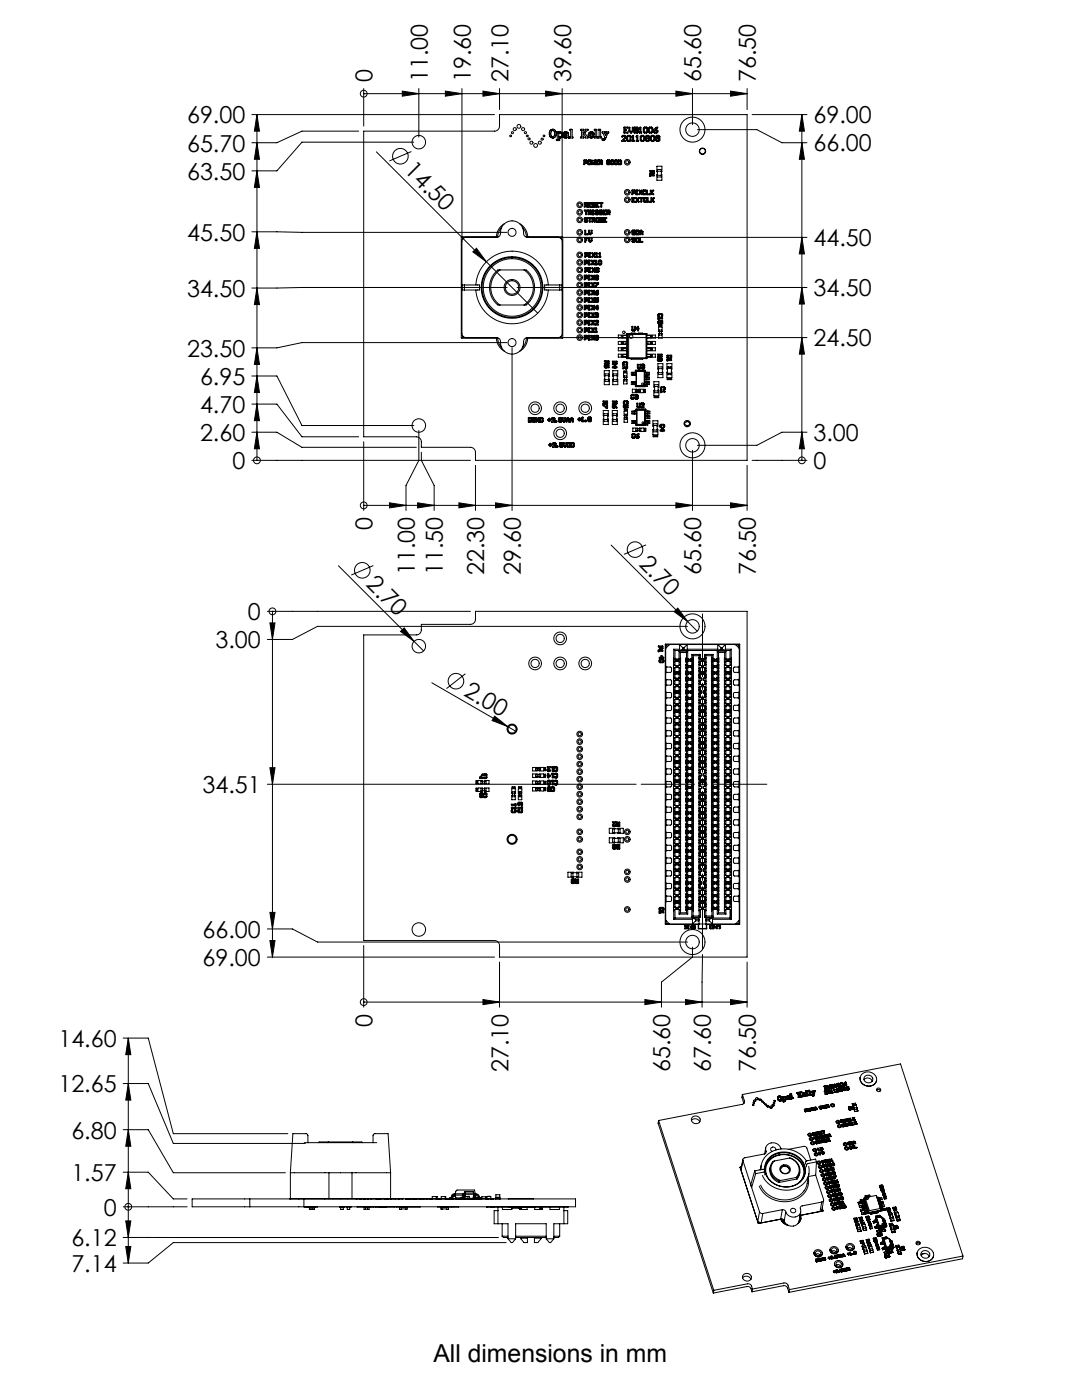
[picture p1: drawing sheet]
<svg xmlns="http://www.w3.org/2000/svg" width="216mm" height="279mm" viewBox="0 0 216 279" stroke-linecap="round" stroke-linejoin="round" font-family="sans-serif">
<defs><g id="words">
<text font-size="4.9" x="86.5" y="271.9">All dimensions in mm</text>
<g font-size="4.7">
<text x="74.3" y="16.4" transform="rotate(-90 74.3 16.4)">0</text>
<text x="85.3" y="16.4" transform="rotate(-90 85.3 16.4)">11.00</text>
<text x="93.9" y="16.4" transform="rotate(-90 93.9 16.4)">19.60</text>
<text x="101.4" y="16.4" transform="rotate(-90 101.4 16.4)">27.10</text>
<text x="113.9" y="16.4" transform="rotate(-90 113.9 16.4)">39.60</text>
<text x="139.9" y="16.4" transform="rotate(-90 139.9 16.4)">65.60</text>
<text x="150.8" y="16.4" transform="rotate(-90 150.8 16.4)">76.50</text>
<text x="37.3" y="24.6">69.00</text>
<text x="162.3" y="24.6">69.00</text>
<text x="37.3" y="35.9">63.50</text>
<text x="37.3" y="30.2">65.70</text>
<text x="80.5" y="34.2" transform="rotate(45 80.5 34.2)">14.50</text>
<text x="162.3" y="30.2">66.00</text>
<text x="37.3" y="48">45.50</text>
<text x="162.3" y="49.1">44.50</text>
<text x="37.3" y="59.2">34.50</text>
<text x="162.3" y="59.1">34.50</text>
<text x="37.3" y="71.2">23.50</text>
<text x="162.3" y="69.1">24.50</text>
<text x="39.9" y="76.8">6.95</text>
<text x="39.9" y="82.4">4.70</text>
<text x="39.9" y="88">2.60</text>
<text x="162.3" y="88">3.00</text>
<text x="46.4" y="93.6">0</text>
<text x="162.3" y="93.6">0</text>
<text x="74.3" y="105.8" transform="rotate(-90 74.3 105.8)">0</text>
<text x="127.3" y="112.7" transform="rotate(45 127.3 112.7)">2.70</text>
<text x="72.9" y="116.8" transform="rotate(45 72.9 116.8)">2.70</text>
<text x="82.8" y="114.8" transform="rotate(-90 82.8 114.8)">11.00</text>
<text x="88.4" y="114.8" transform="rotate(-90 88.4 114.8)">11.50</text>
<text x="96.6" y="114.8" transform="rotate(-90 96.6 114.8)">22.30</text>
<text x="103.9" y="114.8" transform="rotate(-90 103.9 114.8)">29.60</text>
<text x="139.9" y="114.8" transform="rotate(-90 139.9 114.8)">65.60</text>
<text x="150.8" y="114.8" transform="rotate(-90 150.8 114.8)">76.50</text>
<text x="49.5" y="123.8">0</text>
<text x="43" y="129.4">3.00</text>
<text x="92.3" y="138.7" transform="rotate(30 92.3 138.7)">2.00</text>
<text x="40.4" y="158.3">34.51</text>
<text x="40.4" y="187.2">66.00</text>
<text x="40.4" y="192.8">69.00</text>
<text x="11.7" y="208.9">14.60</text>
<text x="74.3" y="204.9" transform="rotate(-90 74.3 204.9)">0</text>
<text x="101.4" y="213.9" transform="rotate(-90 101.4 213.9)">27.10</text>
<text x="133.7" y="213.9" transform="rotate(-90 133.7 213.9)">65.60</text>
<text x="141.9" y="213.9" transform="rotate(-90 141.9 213.9)">67.60</text>
<text x="150.8" y="213.9" transform="rotate(-90 150.8 213.9)">76.50</text>
<text x="11.7" y="218">12.65</text>
<text x="14.2" y="227.2">6.80</text>
<text x="14.2" y="235.7">1.57</text>
<text x="20.7" y="242.6">0</text>
<text x="14.2" y="248.7">6.12</text>
<text x="14.2" y="253.8">7.14</text>
</g>
</g></defs>
<g fill="none" stroke="#000" stroke-width=".2">
<path d="M72.6 18.7h.1M72.6 17.7v7.5M72.6 18.7h76.5M80.3 18.2l3.3 .5-3.3 .5zM83.6 17.7v9.7M88.9 18.2l3.3 .5-3.3 .5zM92.2 17.7v29.5M96.4 18.2l3.3 .5-3.3 .5zM99.7 17.7v4.2M108.9 18.2l3.3 .5-3.3 .5zM112.2 17.7v29.5M134.9 18.2l3.3 .5-3.3 .5z"/>
<path d="M138.2 17.7v7.2M145.8 18.2l3.3 .5-3.3 .5zM149.1 17.7v4.2M50.3 22.9h48.4M51.3 34.1l.5 3.3h-1zM51.3 28.5l.5 3.3h-1zM51.3 22.9l.5 3.3h-1zM51.3 22.9v69M71.6 26.2h-11.3l-5 2.3h-5M72.6 26.2h26.1a1 1 0 0 0 1-1v-2.3h49.4v69h-54.2v-1.6a1 1 0 0 0-1-1h-9.8v-1.1a1 1 0 0 0-1-1h-10.5zM75.1 30.3l21.9 21.9M82.1 30.2l-4.4 1.9"/>
<path d="M82.6 28.4h-22.3l-5 5.7h-5M109.6 26.8h.1M109.6 26.6v.2M109.6 26.5h.1M109.6 26.8l.3 .6 .5 .1M109.7 26.2l-.1 .3M109.7 26.2h.1M110 26.2l.1-.1a.64 .64 0 0 1 .7 .5 .64 .64 0 0 1-.5 .7 .7 .7 0 0 1-.3-1.1zM110.4 25.8l-.4 .1-.3 .3M110.4 27.5h.1M110.4 25.8h.1M110.4 25.8l.5 .4"/>
<path d="M110.9 26.2h.1M110.9 26.2l.1 .3M111 26.8l-.2 .5-.4 .2M111 26.6h.1M111 26.8h.1M111 26.6v.2M111.5 26.7a.34 .34 0 0 1 .5 0 .34 .34 0 0 1 0 .5 .34 .34 0 0 1-.5 0zM112.1 26.4l-1.1-.1v.2h.2v1.3l-.2 .2h.6l-.1-.5h.6l.2-.4 .1 .3 .3 .1M112.1 26.4h.1M112.1 26.4l.3 .6 .3-.3M112.5 26.4l-.1 .2 .1 .1 .3-.2 .3 .1M112.6 26.4h.1"/>
<path d="M112.6 26.4l.5-.1 .2 .2M112.7 27l.4-.1v.3l-.3 .1zM112.7 27.5h.1M112.7 26.7h.1M113.1 26.6h.1M113.1 26.6l-.4 .1M113.4 26.5h.1M113.4 26.5l.1 .8M113.5 27.3h.1M113.5 27.3h.4v-1.3l-.2-.1 .4-.1 .1 1.5 .2 .1v.1h-.9l-.3-.1-.4 .1M115.8 25.8l.7 .1-.2 .1v.6l.6-.6-.1-.2h.6v.2l-.7 .5 .7 1h-.6l.1-.2-.4-.6-.2 .2v.4l.2 .1v.1h-.7v-.1l.2-.1v-1.3h-.2zM116.5 31.9h.5l.2 .2v.4l-.5 .1-.1 .3z"/>
<path d="M116.7 32.1l.3 .1-.1 .2h-.2zM116.9 26h.1M117.3 32.1l.4-.2 .2 .2v.6l-.1 .2h-.4l-.1-.2zM117.4 26.9l.1 .4 .4 .2 .5-.1 .1-.2-.1-.1a.4 .4 0 0 1-.4 .2 .4 .4 0 0 1-.3-.3M117.4 26.8l.2-.4 .3-.1 .4 .1 .2 .3v.3h-.8M117.4 26.8h.1M117.5 32.1l.2 .1v.5l-.3-.1zM117.7 27h.1M117.8 26.6l.3-.1 .1 .2h-.5zM118 31.9l.2 .1v.5l.2-.1 .1 .1v-.5l.2-.1v1l-.3-.2-.4 .1zM118.6 25.8l.5 .1v1.4l.2 .1-.1 .1h-.6l.2-.2v-1.3h-.2zM118.8 31.9h.6v.2h-.4v.2l.2 .1-.2 .1v.2h.4v.1h-.6z"/>
<path d="M119.4 25.8l.4 .1 .1 1.4 .2 .1-.1 .1h-.7l.3-.2v-1.3h-.2zM119.5 31.9h.5l.2 .2v.3l-.1 .2 .1 .2-.4-.2-.3 .2zM119.7 32.1l.3 .1v.2h-.3zM120.4 27.8l-.1-.1-.2 .2 .3 .2 .3-.3M120.5 27.8h-.1M120.7 27.8h.1M120.9 27.5l-.1 .3M120.9 27.5h.1M120.9 27.5l.6-1.1-.6-.1v.2h.2l-.3 .6-.2-.6 .1-.2h-.5l-.1 .2h.2l.4 .9-.2 .4M121.2 31.9h.4l.1 .2v.1l-.2-.1-.3 .1 .1 .5 .2-.1-.2-.3 .4 .1v.3l-.1 .2h-.4l-.2-.2v-.6zM122 31.9h.3l.2 .2v.6l-.2 .2h-.3l-.2-.2v-.6zM122.1 32.1l.2 .1-.1 .5-.2-.1z"/>
<path d="M122.7 31.9h.4l.2 .2v.6l-.2 .2h-.3l-.2-.2v-.6zM122.8 32.1l.3 .1-.1 .5-.2-.1zM123.4 31.9h.4l.2 .2v.6l-.1 .2-.6-.1zM123.5 32.1l.3 .1v.5h-.3zM124.1 27.2l.2-.2h.3l.3 .2v.3l-.5 .5h.4l.1 .2h-.9l.7-.8-.1-.2-.5 .2zM124.5 25.4h.8v.2h-.6v.3l.3 .1-.3 .1v.3h.6v.1h-.8zM125.1 27.2l.2-.2h.3l.3 .2v.8l-.2 .2h-.4l-.2-.2zM125.4 27.2l.3 .1-.1 .7-.4-.1zM125.5 25.4h.2v.7l.2 .2 .3-.2v-.7h.2v.8l-.4 .4-.5-.4zM126.1 27.2l.2-.2 .1 .1 .1 1.1h-.4l.1-.2v-.6zM126.1 37.9h.5l.2 .2v.4l-.5 .1-.1 .3zM126.1 39.4h.7l-.1 .2h-.4v.2l.2 .1-.2 .1v.2h.4l.1 .1h-.7z"/>
<path d="M126.3 38.1l.3 .1-.1 .2h-.2zM126.5 25.4h.6l.3 .2-.1 .4 .1 .3-.2 .3-.7-.1zM126.7 25.6h.4l.1 .2-.5 .1zM126.7 26.1h.4l.1 .2-.5 .1zM126.9 39.4l.3 .3 .2-.3 .1 .1-.2 .4 .2 .5-.3-.3-.2 .3-.1-.1 .2-.4zM126.9 27.2l.2-.2 .2 .1 .1 1.1h-.5l.2-.2v-.6zM126.9 38.1v-.2l.4 .1-.1 .1 .1 .7-.4 .1v-.2M126.9 38.1h.1M126.9 38.7h.1M127 38.1v.6M127.5 37.9l.3 .3 .2-.3 .2 .1-.3 .4 .2 .5-.3-.3-.2 .3-.1-.1 .2-.4zM127.6 39.4l.7 .1-.2 .1-.1 .8-.2-.1v-.7h-.2z"/>
<path d="M127.7 25.4h.2l.1 1.2-.5-.1 .2-.1v-.7l-.2-.1zM127.8 27.2l.2-.2h.4l.2 .2v.8l-.2 .2h-.4l-.2-.2zM128.1 27.2l.3 .1-.1 .7-.4-.1zM128.4 37.9h.3l.2 .2-.1 .1-.1-.1-.3 .1 .1 .5 .4-.1-.1 .3h-.4l-.2-.2v-.6zM128.5 39.4h.4l.2 .2-.1 .1-.2-.1-.2 .1v.5l.5-.1-.2 .3h-.3l-.2-.2v-.6zM128.6 25.4h.4l.2 .2v.7l-.2 .3h-.4l-.2-.3v-.7zM128.7 25.6l.3 .1-.1 .7-.3-.1zM128.8 27.2l.2-.2h.4l.2 .2v.8l-.2 .2h-.4l-.2-.2 .1-.1 .2 .1 .3-.1v-.2h-.4l-.2-.2zM129 37.9l.2 .1v.7h.4l.1 .1h-.7zM129.1 27.2h.2l.1 .3h-.3l-.1-.1zM129.1 39.4l.2 .1v.7h.5v.1h-.7zM129.6 25.4h.4l.3 .2v.7l-.3 .3h-.4l-.2-.3v-.7z"/>
<path d="M129.7 34.1l.8-.1 .1 .6-.2 .1-.5-.1-.2 .1 .2-.5h-.2zM129.7 34.8l.6 .1 .1-.1 .2 .2-.9 .2zM129.7 25.6l.4 .1-.2 .7-.3-.1zM129.8 37.9l.1 .1 .1 .3 .4-.4-.3 .5 .3 .4-.4-.3-.1 .3h-.1zM129.8 27.2l.2-.2h.4l.2 .2 .1 .8-.3 .2h-.4l-.2-.2zM129.8 35.1h.1M129.9 39.4l.2 .1v.3l.5-.4-.3 .5 .3 .4-.5-.3v.3h-.2zM130.1 34.2h.3l-.1 .3h-.2zM130.1 27.2l.4 .1-.2 .7-.3-.1zM130.6 26.1h.4l.1 .2-.4 .1zM130.8 25.6l.5-.2-.6 .5h.3l.3 .2v.3l-.3 .2h-.4l-.2-.3v-.4zM130.8 27.2l.2-.2h.4l.3 .2v.8l-.2 .2h-.5l-.2-.2 .1-.1 .2 .1 .4-.1v-.2h-.5l-.2-.2z"/>
<path d="M131.1 27.2h.3l.1 .3h-.4l-.1-.1zM131.2 34.3l-.1-1.1h1v1.1h-.1M131.2 34.9l-.1 1.1h1v-1.1h-.1M131.2 33.8l.8 .1-.1 1.4h-.7zM131.2 34.1h.7M131.2 35h.7M139.2 25.9h11.8l5 2.6h5M150.1 22.9h10.9M160 28.5l.5 3.3h-1zM160 22.9l.5 3.3h-1zM160 22.9v69M50.3 46.3l50.9 .1"/>
<path d="M51.3 57.5l.5 3.3h-1zM51.3 46.3l.5 3.3h-1zM92.2 56.9h3.5v1h-3.5M92.4 47.6l.6-.2h6.1a.83 .83 0 0 0 .8-1 2.32 2.32 0 0 1 2.5-2.3 2.32 2.32 0 0 1 2.1 2.6l.3 .5 .5 .2h6.1a.8 .8 0 0 1 .8 .8v18.4a.8 .8 0 0 1-.8 .8h-6.1a.83 .83 0 0 0-.8 1 2.32 2.32 0 0 1-2.5 2.3 2.32 2.32 0 0 1-2.1-2.7l-.3-.4-.5-.2h-6.1a.8 .8 0 0 1-.8-.8v-18.4zM92.5 47.5h-.2v.2M92.7 56.9v1M94.4 50.3l.7-.7 1.9 2.6zM94.9 56.9a7.2 7.2 0 0 1 7.3-6.8 7.2 7.2 0 0 1 7.2 6.8M94.9 57.9a7.2 7.2 0 0 0 7.3 6.7 7.2 7.2 0 0 0 7.2-6.7M97 52.2l10.3 10.3M98.9 54.3l.4-.4h5.7a4.5 4.5 0 0 1 0 7h-5.7a4.5 4.5 0 0 1-.4-6.6zM99.8 53.9a4.2 4.2 0 0 0 0 7"/>
<path d="M100.1 45.4l-.2 .2a2.87 2.87 0 0 0-.6 1.8M100.7 44.6l-.7 .5-.6 .8-.4 1.3h-6.8l-.2 .2 .1 20 6.9 .1 .4 1.4 .6 .7 .7 .5M101.2 57.4l-50.9 .1M103.2 57.4h57.8M103.7 44.6l.6 .5 .6 .8 .4 1.3h6.9l.1 .2v20l-7 .1-.4 1.4-.6 .7-.6 .5M104.3 45.4l.1 .2a2.87 2.87 0 0 1 .6 1.8M104.6 53.9a4.2 4.2 0 0 1 0 7M111.7 56.9v1M111.8 47.5h.2v.2M112.2 56.9h-3.5v1h3.5M112.4 47.4h48.6M116.6 43.6l.5-.2 .2 .2-.1 .1-.2-.1-.2 .1 .5 .3-.2 .4h-.3l-.2-.2 .1-.2 .1 .2 .3-.1-.5-.3z"/>
<path d="M116.6 41.9l.7 .1-.3 .1v.8l-.2-.1v-.7h-.2zM116.6 40.4h.5l.2 .2-.2 .5 .2 .2-.4-.2-.3 .2zM116.6 51.9h.5l.2 .2v.4l-.5 .1-.1 .3zM116.6 54.9h.5l.2 .2v.4l-.5 .1-.1 .3zM116.6 56.4h.5l.2 .2v.4l-.5 .1-.1 .3zM116.6 57.9h.5l.2 .2v.4l-.5 .1-.1 .3zM116.6 59.4h.5l.2 .2v.4l-.5 .1-.1 .3zM116.7 45.9l.2 .1v.7h.4l.1 .1h-.7zM116.7 50.4h.5l.2 .2v.4l-.5 .1-.1 .3zM116.7 53.4h.5l.2 .2v.4l-.5 .1-.1 .3zM116.8 47.4l-.1 .1 .1 .9 .1-.4 .2-.1-.2-.1v-.2h.4v-.2M116.8 40.6l.3 .1-.1 .2h-.2z"/>
<path d="M116.8 52.1l.3 .1-.1 .2h-.2zM116.8 55.1h.2l.1 .2-.3 .1zM116.8 56.6l.3 .1-.1 .2h-.2zM116.8 58.1h.2l.1 .2-.3 .1zM116.8 59.6h.2l.1 .2-.3 .1zM116.8 43.7h.1M116.9 53.6l.3 .1-.1 .2h-.2zM116.9 50.6l.3 .1-.1 .2h-.2zM117.4 40.4h.6v.2h-.5v.2l.3 .1-.3 .1v.2h.5v.1h-.6zM117.4 43.4l.6 .1-.2 .1-.1 .8-.1-.1v-.7h-.2zM117.4 41.9h.4l.2 .2-.1 .5 .1 .2-.4-.2-.2 .2zM117.5 47.4l.1 .1v.5l.2 .1 .1-.1v-.5h.2v.5l-.3 .4-.4-.3z"/>
<path d="M117.5 45.9l.1 .1v.5l.2 .1 .1-.1v-.5h.2v.5l-.3 .4-.4-.3zM117.5 42.1l.3 .1v.2h-.3zM117.7 58.7h.1M117.7 58.1h.1M117.7 52.1v.6M117.7 55.1v.6M117.7 56.6v.6M117.7 58.1v.6M117.7 59.6v.6M117.7 56.6h.1M117.7 57.2h.1M117.7 55.7h.1"/>
<path d="M117.7 55.1h.1M117.7 59.6h.1M117.7 52.1h.1M117.7 52.7h.1M117.7 58.1v-.2l-.4 .1 .2 .1-.2 .7 .4 .1v-.2M117.7 56.6v-.2l-.4 .1 .2 .1v.6l-.2 .1 .1 .1M117.7 57.2l.1 .1-.1 .1M117.7 55.1v-.2l-.4 .1 .2 .1-.2 .7 .4 .1v-.2M117.7 59.6v-.2l-.4 .1 .2 .1-.2 .7 .4 .1v-.2M117.7 52.1v-.2l-.4 .1 .2 .1-.2 .7 .4 .1v-.2M117.8 53.6h.1M117.8 54.2h.1"/>
<path d="M117.8 50.6h.1M117.8 50.6v.6M117.8 53.6v.6M117.8 51.2h.1M117.8 53.6v-.2l-.4 .1 .2 .1-.2 .7 .4 .1v-.2M117.8 50.6v-.2l-.4 .1 .2 .1-.2 .7 .4 .1v-.2M118 59.5l.1-.1 .2 .3 .2-.3 .2 .1-.3 .4 .2 .5-.3-.3-.2 .3-.1-.1 .2-.4zM118 58l.1-.1 .2 .3 .2-.3 .2 .1-.3 .4 .2 .5-.3-.3-.2 .3-.1-.1 .2-.4zM118 56.5l.1-.1 .2 .3 .2-.3 .2 .1-.3 .4 .2 .5-.3-.3-.2 .3-.1-.1 .2-.4zM118 52l.1-.1 .2 .3 .2-.3 .2 .1-.3 .4 .2 .5-.3-.3-.2 .3-.1-.1 .2-.4zM118 54.9l.3 .3 .2-.3 .2 .1-.3 .4 .2 .5-.3-.3-.2 .3-.1-.1 .2-.4zM118.1 53.5l.1-.1 .2 .3 .2-.3 .2 .1-.3 .4 .2 .5-.3-.3-.2 .3-.1-.1 .2-.4z"/>
<path d="M118.1 50.4l.3 .3 .2-.3 .2 .1-.3 .4 .2 .5-.3-.3-.2 .3-.1-.1 .2-.4zM118.1 43.4h.5l.2 .2-.1 .5 .1 .2-.4-.2-.3 .2zM118.3 40.4h.3l.2 .2-.1 .1-.2-.1-.2 .1 .5 .3-.2 .4h-.3l-.2-.2 .1-.2 .2 .2 .2-.1-.5-.3zM118.3 43.6l.3 .1-.1 .2h-.2zM118.4 42.1h.1M118.4 42.7h.1M118.4 42.1v.6M118.5 42.1v-.2l-.4 .1 .1 .1-.1 .7 .4 .1v-.2M118.8 56.4l.6 .1-.6 .9-.1-.3 .5-.5h-.4zM118.8 58.3l.6-.4v.2l-.3 .2 .3 .2v.2l-.2 .2h-.3l-.2-.2zM118.8 59.4l.6 .1v.1h-.5v.1h.3l.2 .2v.3l-.1 .2h-.4l-.2-.2 .1-.2 .2 .2 .2-.1v-.2h-.5zM118.8 42.1l.4-.2 .2 .2-.1 .1-.1-.1-.3 .1 .1 .5 .2-.1-.2-.3 .4 .1v.3l-.1 .2h-.4l-.2-.2z"/>
<path d="M118.9 53.6l.4-.2 .2 .2v.6l-.1 .2h-.4l-.2-.2 .1-.2 .2 .2 .2-.1-.4-.3zM118.9 50.6l.3-.1v.9l-.4-.1 .2-.1zM118.9 43.6l.4-.2 .3 .2v.6l-.2 .2h-.3l-.2-.2zM118.9 51.9l.2 .1v.9l-.4-.1 .2-.6-.2-.1zM118.9 40.4h.6v.2h-.4v.2l.2 .1-.2 .1v.2h.4v.1h-.6zM118.9 54.9h.3l.2 .2v.6l-.1 .2h-.4l-.2-.2v-.6zM118.9 58.5l.3 .1-.2 .1zM118.9 55.6h.3zM119 55.1l.2 .1-.2 .1zM119 58h.1M119.1 52.7h.1M119.1 53.6h.2v.2h-.2z"/>
<path d="M119.1 43.6l.3 .1-.1 .5-.2-.1zM119.2 51.2h.1M119.4 52.1l.4-.2 .3 .2v.6l-.2 .2h-.3l-.2-.2zM119.5 42.1l.5-.2 .2 .2-.1 .1-.2-.1-.2 .1 .1 .5 .2-.1-.2-.3 .4 .1v.3l-.2 .2h-.3l-.2-.2zM119.6 51.2h.1M119.6 52.2h.3l-.1 .5-.2-.1zM119.6 50.4l.2 .1 .1 .9-.4-.1 .1-.6-.1-.1zM119.6 43.4h.5l.2 .2v.6l-.2 .2-.5-.1zM119.6 40.4l.7 .1-.2 .1-.1 .8-.1-.1v-.7h-.3zM119.8 43.6l.3 .1-.3 .1zM119.8 44l.3 .1-.3 .1zM120.1 43.7h.1"/>
<path d="M120.3 41.9h.6v.2h-.4v.2l.2 .1-.2 .1v.2h.4v.1h-.6zM120.4 43.4h.7l-.1 .2h-.4v.2l.2 .1-.2 .1v.2h.4l.1 .1h-.7zM121 41.9h.5l.2 .2-.1 .5 .1 .2-.4-.2-.3 .2zM121.2 42.1l.3 .1v.2h-.3zM126.2 45.9h.4l.2 .2-.1 .1-.2-.1-.2 .1 .5 .3-.2 .4h-.3l-.2-.2 .1-.2 .1 .2 .3-.1-.5-.3zM126.3 47.4l-.2 .2v.2l.5 .3-.1 .1-.4-.1 .2 .3h.3l.2-.2-.2-.4-.3-.1v-.1l.5 .1-.2-.3M126.9 45.9h.4l.2 .2v.6l-.1 .2-.5-.1zM127 46.1l.3 .1v.5h-.3zM127.1 47.4l-.3 .2v.6l.3 .2h.3l.1-.2-.1-.2-.1 .2-.3-.1 .1-.5 .4 .1-.2-.3M127.6 47.4l.2 .1v.7h.4l.1 .1h-.7zM127.8 46.3l.2-.1 .1 .1zM127.9 45.9l.4 .3-.1 .7-.1-.1v-.3h-.3v.3h-.2v-.6z"/>
<path d="M130.1 40v.1M160 57.4l.5 3.3h-1zM160 47.4l.5 3.3h-1zM50.3 75h5l5 9.9h22.3M51.3 75l.5 3.3h-1zM51.3 69.4l.5 3.3h-1zM92.3 67v.2h.2M99.3 67.4a2.87 2.87 0 0 0 .8 2M101.2 68.4h-40.9l-5 1h-5M102.2 69.4v32.5M105 67.4a2.87 2.87 0 0 1-.7 2M112 67v.2h-.2"/>
<path d="M112.4 67.4h48.6M116.6 62.4h.5l.2 .2v.4l-.5 .1-.1 .3zM116.6 60.9h.5l.2 .2v.4l-.5 .1-.1 .3zM116.6 65.4h.5l.2 .2v.4l-.5 .1-.1 .3zM116.6 66.9h.5l.2 .2v.4l-.5 .1-.1 .3zM116.6 63.9h.5l.2 .2v.4l-.5 .1-.1 .3zM116.8 64.1h.2l.1 .2-.3 .1zM116.8 65.6l.3 .1-.1 .2h-.2zM116.8 61.1l.3 .1-.1 .2h-.2zM116.8 62.6l.3 .1-.1 .2h-.2zM116.8 67.4v-.3l.3 .1-.1 .2M117.7 62.6h.1"/>
<path d="M117.7 66.2h.1M117.7 61.1h.1M117.7 61.1v.6M117.7 62.6v.6M117.7 64.1v.6M117.7 65.6v.6M117.7 67.1v.6M117.7 60.2h.1M117.7 67.7h.1M117.7 67.1h.1M117.7 65.6h.1M117.7 64.7h.1"/>
<path d="M117.7 64.1h.1M117.7 63.2h.1M117.7 61.7h.1M117.7 67.1v-.2l-.4 .1 .2 .1-.2 .7 .4 .1v-.2M117.7 65.6v-.2l-.4 .1 .2 .1-.2 .7 .4 .1v-.2M117.7 64.1v-.2l-.4 .1 .2 .1-.2 .7 .4 .1v-.2M117.7 62.6v-.2l-.4 .1 .2 .1-.2 .7 .4 .1v-.2M117.7 61.1v-.2l-.4 .1 .2 .1-.2 .7 .4 .1v-.2M118 67l.1-.1 .2 .3 .2-.3 .2 .1-.3 .4 .2 .5-.3-.3-.2 .3-.1-.1 .2-.4zM118 65.5l.1-.1 .2 .3 .2-.3 .2 .1-.3 .4 .2 .5-.3-.3-.2 .3-.1-.1 .2-.4zM118 61l.1-.1 .2 .3 .2-.3 .2 .1-.3 .4 .2 .5-.3-.3-.2 .3-.1-.1 .2-.4zM118 64l.1-.1 .2 .3 .2-.3 .2 .1-.3 .4 .2 .5-.3-.3-.2 .3-.1-.1 .2-.4z"/>
<path d="M118 62.5l.1-.1 .2 .3 .2-.3 .2 .1-.3 .4 .2 .5-.3-.3-.2 .3-.1-.1 .2-.4zM118.8 65.6l.3-.1v.9l-.4-.1 .2-.1zM118.8 62.6l.4-.2 .2 .2v.6l-.1 .2h-.4l-.2-.2 .1-.2 .2 .2 .2-.1-.2-.2 .2-.2v-.1l-.4 .1zM118.9 63.9h.3l.2 .2v.2l-.3 .4h.3v.2l-.7-.1 .5-.6v-.1l-.4 .1zM118.9 66.9h.3l.2 .2v.6l-.1 .2h-.4l-.2-.2v-.6zM118.9 67.2h.3v.5l-.3-.1zM119.1 66.2h.1M119.1 61.3h.1M119.2 62.7h.1M119.2 64.2h.1M119.3 61.3l-.1-.4-.5 .5 .4 .1 .1 .4 .1-.4M119.3 61.3h.1"/>
<path d="M119.3 61.5h.1M119.3 61.3l.1 .1-.1 .1M120.6 72h.9v.5l-.2 .2-.4-.2-.3 .2 .2-.5-.2-.1zM120.7 75.7h-.1v1.1h1v-1.1h-.1M120.7 75.1h-.1v-1.1h1v1.1h-.1M120.7 74.6l.8 .1-.1 1.4h-.7zM120.7 75.8h.7M120.7 74.9h.7M120.7 72.8h.2l-.1 .4h.3l-.1-.5 .5 .1v.6h-.2v-.5h-.1l.1 .4-.2 .1h-.4l-.1-.2zM121 72.2h.3v.3l-.3-.1zM122.2 72.1h.9v.5l-.2 .2-.4-.2-.3 .2 .2-.5-.2-.1zM122.4 75.1h-.1v-1.1h1v1.1h-.1"/>
<path d="M122.4 75.7h-.1v1.1h1v-1.1h-.1M122.4 74.6l.8 .1-.1 1.4h-.7zM122.4 74.9h.7M122.4 75.8h.7M122.6 73.4l-.4-.1 .4-.1v-.4l.5 .5-.3 .1M122.6 73.4l.1 .1 .1-.1M122.6 73.4h.1M122.6 72.3h.3v.2l-.2 .1zM122.8 73.2h.1M122.8 73.4h.1M124.2 70.8h.1M124.2 71.2h.1"/>
<path d="M124.2 67h.1M124.2 67l.1 .4M124.2 68.2h.1M124.2 68.6h.1M124.2 69.5h.1M124.2 69.9h.1M124.2 69.5h-.2v.4h.2M124.2 70.8h-.2v.4h.2M124.2 68.2h-.2v.4h.2M124.2 67h-.2v.4M124.2 68.2v.4M124.2 69.5v.4"/>
<path d="M124.2 70.8v.4M124.3 72.3l.2-.1h.5l.2 .2v.3l-.2 .2v-.5h-.5v.2l.1 .2-.1 .1-.2-.2zM124.3 73l.7 .4v-.2l-.1-.2 .1-.1 .2 .2v.4l-.3 .1-.4-.3v.3h-.2zM124.3 68.2h.8M124.3 68.6h.8M124.3 67h.8M124.3 67.4h.5M124.3 70.8h.8M124.3 71.2h.8M124.3 69.5h.8M124.3 69.9h.8M124.3 67v.4"/>
<path d="M124.3 68.2v.4M124.3 69.5v.4M124.3 70.8v.4M124.4 74.4h.7v.9h-.7zM124.4 75.7h.7v.9h-.7zM124.5 74.1h.6l-.6 .1zM124.5 75l.5 .1v.9h-.5zM125.1 71.6h4M125.1 66.6l.1 .1M125.1 66.6h4M125.1 66.6v5M125.1 70.7h-1.7v.6h1.7"/>
<path d="M125.1 66.9h-1.7v.6h1.7M125.1 68.1h-1.7v.6h1.7M125.1 69.4h-1.7v.6h1.7M125.2 66.7v4.8M125.2 66.7h.2M125.2 71.5l-.1 .1M125.4 66.7v4.7M125.4 71.4l-.2 .1M125.4 71.4h3.5M125.4 66.7h3.5M125.9 66.6l.8-.1 .1 .1M125.9 71.6l.1 .1 2.3-.1"/>
<path d="M125.9 78.9l.5-.2 .2 .2-.1 .1-.2-.1-.2 .1v.5l.5-.1-.2 .3h-.3l-.2-.2zM126.1 65.1l.2 .1v.7l.3-.1v-.6h.2v.7l-.2 .2h-.3l-.2-.2zM126.2 77.7h.9v.7h-.9zM126.4 74.3v.5M126.4 76.2v.5M126.5 76.7h.1M126.5 76.2h.1M126.5 74.3h.1M126.5 74.8h.1M126.5 76.7h.3M126.5 76.2h.3M126.5 74.3h.3"/>
<path d="M126.5 74.3v.5h.3v-.5M126.5 74.3h-.3v.5M126.5 76.2h-.3v.5h.3M126.5 76.2v.5M126.7 78.9l.4-.2 .2 .2v.6l-.1 .2h-.4l-.2-.2 .1-.2 .2 .2 .2-.1-.2-.2 .2-.2h-.4zM126.8 77.8h.9l.1 .4-1 .1zM126.8 74.3h.1M126.8 76.7h.1M126.8 76.2v.5M126.8 76.2h.1M126.9 65.5l.5-.4 .1 .5-.1 .4h-.2v-.3h-.3zM126.9 76.9l-.1 .1v.2h1.9l.1-.2-.2-.1"/>
<path d="M126.9 74.1h-.1v-.2h1.9l.1 .2h-.2M126.9 74v3M126.9 74l.1 .1M126.9 74h1.7M126.9 77h1.7M126.9 74.3h-.9v.5h.9M126.9 76.2h-.9v.5h.9M127 76.9h1.5M127 74.1v2.8M127 74.1h1.5M127 76.9l-.1 .1M127.2 65.5h.1"/>
<path d="M127.2 72.7h.2v.7h.3v-.7h.2v.7l-.2 .2h-.3l-.2-.2zM127.3 66.6l.1-.1 .9 .1M127.5 77.7h.9v.7h-.9zM128 72.8l.4-.1 .2 .1v.6l-.1 .2h-.4l-.2-.2 .1-.1 .2 .1h.2l-.2-.3 .2-.2-.4 .1zM128.4 73.3v.1M128.5 74.1v2.8M128.5 76.9l.1 .1M128.6 77.7l.2 .1-.1 .6zM128.6 74l-.1 .1M128.6 74v3M128.6 74.3h1v.5h-1M128.6 74.3h.1"/>
<path d="M128.6 76.7h.1M128.6 76.2h.1M128.6 75.2h1v.6h-1M128.6 75.3h.1M128.6 76.2h1v.5h-1M128.7 76.7h.3M128.7 76.2h.3M128.7 75.3v.5h.3v-.5M128.7 75.3h.3M128.7 74.3h.3M128.7 74.3v.5h.3v-.5M128.7 76.2v.5"/>
<path d="M128.9 71.4l.2 .2M128.9 66.7v4.7M129 74.3h.3v.5M129 76.2h.3v.5h-.3M129 75.3h.3v.5M129 76.2v.5M129.1 69.5h.7M129.1 69.9h.7M129.1 68.2h.7M129.1 68.6h.7M129.1 67h.7M129.1 71.2h.7"/>
<path d="M129.1 70.8h.7M129.1 66.6v5M129.1 66.6l-.2 .1M129.1 70.7h1.7v.6h-1.7M129.1 66.9h1.7v.6h-1.7M129.1 68.1h1.7v.6h-1.7M129.1 69.4h1.7v.6h-1.7M129.1 75.8h.1M129.1 75.3h.1M129.1 74.3h.1M129.1 74.8h.1M129.1 76.7h.1"/>
<path d="M129.1 76.2h.1M129.1 74.3v.5M129.1 75.3v.5M129.1 76.2v.5M129.3 67.4h.5M129.8 69.5h.1M129.8 69.9h.1M129.8 71.2h.1M129.8 70.8h.1M129.8 68.2h.1M129.8 68.6h.1M129.8 67h.1"/>
<path d="M129.8 67v.4M129.8 68.2v.4M129.8 69.5v.4M129.8 70.8v.4M129.9 67l-.1 .4M129.9 69.5h.3v.4h-.3M129.9 70.8h.3v.4h-.3M129.9 68.2h.3v.4h-.3M129.9 67h.3v.4M129.9 68.2v.4M129.9 69.5v.4M129.9 70.8v.4"/>
<path d="M130.5 79.2l1 .1-.9 .1zM130.6 77.1v-.3h.7v.3M130.6 78v.4h.7v-.4M130.6 77.1h.7M130.6 78h.7M130.6 77.1v.9M130.6 77.3h-.1v-1.1h1v1.1h-.2M130.6 77.9h-.1v1.1h1v-1.1h-.2M131.2 70.7h.9v.5l-.2 .2-.4-.2-.3 .2 .2-.5-.2-.1zM131.2 71.6l.2-.2h.5l.2 .2v.4l-.2 .1h-.5l-.2-.2zM131.3 64.1l.3-.1-.1 .4 .2 .1v-.5h.5v.6h-.1l-.1-.4h-.1l.1 .3-.5 .2-.2-.2zM131.3 63.4l.6 .1 .1-.2 .2 .3-.9 .2z"/>
<path d="M131.3 77.1v.9M131.4 73.7l-.1-1.1h1v1.1h-.1M131.4 74.3l-.1 1.1h1v-1.1h-.1M131.4 73.2l.8 .1-.1 1.4h-.7zM131.4 73.5h.7M131.4 74.4h.7M131.4 66.6h.7v.9h-.7zM131.4 65.3h.7v.9h-.7zM131.4 62.6h.7l.1 .2v.3l-.2 .2v-.5h-.5v.2l.1 .2-.1 .1-.2-.2zM131.4 71.6l.1 .3zM131.5 64.9l.6 .1-.6 .1zM131.5 63.4v.1"/>
<path d="M131.5 65.9h.5v1l-.5-.1zM131.6 70.9h.3v.2l-.2 .1zM131.8 78l.6 .1 .1-.2 .2 .3-.9 .2zM131.8 71.6v.3M131.8 71.9h.1M131.8 71.6h.1M131.9 71.6v.3M131.9 77.2h.7l.1 .2v.3l-.2 .2v-.5h-.5v.2l.1 .2-.1 .1-.2-.2zM132 64.3h.1M132 78.3h.1M133.1 70.9h.9v.5l-.2 .2h-.5l-.2-.2zM133.1 71.7l.6 .1 .1-.2 .2 .3-.9 .2z"/>
<path d="M133.1 75.6l1 .1-.9 .1zM133.2 73.2h.2a.15 .15 0 0 0 .2 .1 .15 .15 0 0 0 .1-.1h.3v1.6h-.3a.15 .15 0 0 0-.1-.2 .15 .15 0 0 0-.2 .2h-.2zM133.2 74.5h.8M133.2 73.4h.8M133.2 73.7h-.1v-1.1h1v1.1h-.1M133.2 74.3h-.1v1.1h1v-1.1h-.1M133.2 73.2v.2M133.2 74.5v.3M133.3 71.1h.5v.2l-.5 .1zM133.3 72h.1M133.9 73.2v.2M133.9 74.5v.3"/>
<path d="M160 67.4l.5 3.3h-1zM50.3 91.9h43.6M50.3 86.3h5l5 3h22.8M50.3 80.6h5l5 6.6h11.3M51.3 86.3l.5 3.3h-1zM51.3 80.6l.5 3.4h-1zM51.3 91.9h.1M72.6 88.2v13.7M83.6 85.9v6l-2.6 5v5M84.1 90.3v1.6l2.5 5v5M94.9 92.9v9M105.4 83.3h.5l.2 .2v.6l-.2 .2-.5-.1z"/>
<path d="M105.6 83.5l.3 .1v.5h-.3zM106.2 83.5l.5-.2 .2 .2-.1 .1-.2-.1-.2 .1v.5l.3-.1-.2-.3 .4 .1v.3l-.2 .2h-.3l-.2-.2zM107 83.4l.1-.1 .3 .5 .1-.4 .1-.1v1l-.5-.5v.4h-.1zM107.7 83.3h.5l.2 .2v.6l-.2 .2-.5-.1zM107.9 83.5l.3 .1-.1 .5h-.2zM109.5 88.7h.2l.1-.3 .1 .3 .3 .1-.3 .1-.1 .2zM109.5 83.5l.5 .3-.3 .1-.1 .3-.1-.3-.2-.1 .2-.1zM110.1 83.5l.4-.2 .2 .2v.2l-.3 .4h.3v.1h-.7l.5-.6-.2-.1-.2 .1zM110.3 88.5l.4-.2 .2 .2v.2l-.3 .4h.3v.1h-.6l.4-.6-.2-.1-.2 .1zM110.5 83.6h.1M111.4 83.5l.5-.2 .2 .2v.6l-.1 .2h-.4l-.2-.2zM111.6 83.6h.3"/>
<path d="M111.6 84h.3zM111.6 83.6h.1M111.7 88.3l.6 .1v.1h-.5v.1h.3l.2 .2v.3l-.1 .2h-.4l-.2-.2 .1-.2 .2 .2 .2-.1v-.2h-.5zM111.9 83.6h.1M112.2 83.3l.2 .1v.5l.1 .1 .2-.1v-.5h.2v.6l-.3 .3-.4-.3zM112.4 88.3l.2 .1v.5l.1 .1 .2-.1v-.5h.2v.5l-.3 .4-.4-.3zM113 83.6l.3-.3 .3 .3v.6h-.1v-.3h-.4v.3h-.1zM113.2 83.7l.1-.1 .1 .1zM113.2 88.3h.5l.2 .2v.6l-.2 .2-.5-.1zM113.4 88.5l.3 .1-.1 .5h-.2zM113.7 83.6l.4-.3 .3 .3v.6h-.2v-.3h-.3v.3h-.2zM113.9 88.3h.5l.2 .2v.6l-.2 .2-.5-.1z"/>
<path d="M114.1 83.6l.1 .1h-.3zM114.1 88.5l.3 .1v.5h-.3zM115.3 83.6h.2l.1-.3 .1 .3 .3 .1-.3 .1-.1 .2zM116.1 83.4l.3-.1v.9l-.4-.1 .2-.1zM116.4 84h.1M117.5 83.2h.3l.2 .2v.6l-.2 .2h-.3l-.2-.2v-.6zM117.5 83.9h.3zM117.6 83.4l.2 .1-.2 .1zM120.3 80.8h.3l.4 .5v-.5h.2v.6l-.2 .1-.7-.5zM120.3 80.1l.9-.1v.6l-.2 .1-.4-.1-.3 .1 .2-.5h-.2zM120.5 83.6h-.1v1.1h1v-1.1h-.1M120.5 83h-.1v-1.1h1v1.1h-.1"/>
<path d="M120.5 82.6h.8l-.1 1.5-.7-.1zM120.5 82.9h.7M120.5 83.8h.7M120.7 80.2h.3v.3h-.3zM122.2 80.1l.9-.1v.6l-.2 .1-.4-.1-.3 .1 .2-.5h-.2zM122.3 83.6l-.1 1.1h1l-.1-1.1M122.3 83l-.1-1.1h1l-.1 1.1M122.3 82.6h.8l-.1 1.5-.7-.1zM122.3 83.8h.7M122.3 82.9h.7M122.3 80.8h.4l.4 .7h-.1l-.2-.4-.2 .4h-.3l-.1-.2zM122.4 81.1l.2-.1-.1 .3z"/>
<path d="M122.4 81.3h.1M122.6 80.2h.3v.3h-.3zM124.4 80.9l.3-.1-.1 .4h.2v-.4l.5-.1v.7h-.1l-.1-.5h-.1l.1 .4-.5 .1-.2-.2zM124.5 82.1h.7v.9h-.7zM124.5 83.4h.7v.9h-.7zM124.5 80h.7l.1 .2v.3l-.2 .2v-.5h-.5v.2l.1 .2-.1 .1-.2-.2zM124.6 81.7l.6 .1-.6 .1zM124.6 82.7h.5v1l-.5-.1zM126.2 86.5h.4l.2 .2-.1 .1-.2-.1-.2 .1v.5l.5-.1-.2 .3h-.3l-.2-.2v-.6zM126.3 85.4h.9v.7h-.9zM126.3 82.1v.5h.3M126.3 84v.5h.3"/>
<path d="M126.5 82.1v.5M126.5 84v.5M126.6 84.5h.1M126.6 84h.1M126.6 82.6h.1M126.6 82.1h.1M126.6 82.6h.3M126.6 82.6v-.5h.3v.5M126.6 84.5h.3M126.6 84.5v-.5h.3v.5M126.9 85.5h.9l.1 .5h-1zM126.9 82.6h.1"/>
<path d="M126.9 84.5h.1M127 84.7h-.1v.2h1.9l.1-.2h-.2M127 81.9l-.1-.1v-.2h1.9l.1 .2-.2 .1M127 81.8v3M127 81.8l.1 .1M127 81.8h1.7M127 84.8h1.7M127 82h-.9v.6h.9M127 83.9h-.9v.6h.9M127 87.1l.3 .1-.2 .1zM127.1 80.4l.2 .1v.7l.3-.1v-.6h.2v.7l-.2 .2h-.3l-.2-.2zM127.1 81.9h1.5"/>
<path d="M127.1 84.7h1.5M127.1 81.9v2.8M127.1 84.7l-.1 .1M127.1 86.7l.4-.1-.3 .3 .3 .2-.2 .4h-.3l-.2-.2v-.3zM127.6 85.4h.9v.7h-.9zM128 80.4h.3l.2 .2v.2l-.3 .4h.3v.2l-.7-.1 .5-.6v-.1l-.4 .1zM128.6 81.9v2.8M128.6 84.7l.1 .1M128.7 85.5h.2l-.1 .6zM128.7 81.8l-.1 .1M128.7 81.8v3M128.7 82.6h.1"/>
<path d="M128.7 82.1l1-.1v.6h-1M128.7 84.5h.1M128.7 84l1-.1v.6h-1M128.7 83.5h.1M128.7 83h1v.5h-1M128.8 84.5v-.5h.3v.5M128.8 84.5h.3M128.8 82.6h.3M128.8 82.6v-.5h.3v.5M128.8 83.5h.3M128.8 83.5v-.5h.3v.5M129.2 83.5h.1"/>
<path d="M129.2 83h.1M129.2 84h.1M129.2 84.5h.1M129.2 82.6h.1M129.2 82.1h.1M129.2 82.1v.5M129.2 83v.5M129.2 84v.5M129.4 82.1v.5h-.3M129.4 84v.5h-.3M129.4 83v.5h-.3M130.3 87l1 .1-.9 .1z"/>
<path d="M130.4 85.8v.4h.7v-.4M130.4 84.9v-.3h.7v.3M130.4 84.9h.7M130.4 85.1h-.1v-1.1h1v1.1h-.2M130.4 85.8h.7M130.4 84.9v.9M130.4 85.7h-.1v1.1h1v-1.1h-.2M131.1 84.9v.9M131.7 85.8h.4l.1-.4 .4 .5-.4 .2-.5-.1zM131.8 84.7h.7l.1 .2v.3l-.2 .2v-.5h-.5v.2l.1 .2-.1 .1-.2-.2zM132.3 85.8h.1M136.6 84.5l.5-.4 .6 .5-.6 .4-.5-.3z"/>
<path d="M138.2 89.9v12M149.1 92.9v9M150.1 91.9h10.9M160 86.3l.5 3.3h-1zM160 91.9h.1M161 86.3h-5l-5 2.6h-11.8M67.5 112.9l15.1 15.1M72.6 100.9h.1M72.6 100.9h76.5M74.5 112.9l-4.4 1.9M77.7 100.3l3.3 .6-3.3 .5zM83.3 100.3l3.3 .6-3.3 .5z"/>
<path d="M91.6 100.3l3.3 .6-3.3 .5zM98.9 100.3l3.3 .6-3.3 .5zM122 108.8l15.2 15.3M128.9 108.7l-4.4 1.9M134.9 100.3l3.3 .6-3.3 .5zM145.8 100.3l3.3 .6-3.3 .5zM53.3 122h40.6M53.9 124.3h1l-.5 3.3zM54.4 122h.1M54.4 122v69M72.6 126.7h10.5a1 1 0 0 0 1-1v-1.1h9.8a1 1 0 0 0 1-1v-1.6h54.2v69h-49.4v-2.3a1 1 0 0 0-1-1h-26.1zM79.9 126l.7-.7 2 2.7z"/>
<path d="M82.6 128l1.9 1.9M86.2 136.3l16.8 9.7M92.9 134.5l-3.8 2.9M131.4 128.9h.8l.1 .5-.2 .2h-.3l-.2-.2v-.3h-.2zM131.4 129.7l.6 .1 .1-.1 .2 .2-.9 .2zM131.5 130h.1M131.5 131.7l.2-.1h.6l.2 .1v.4l-.2 .2h-.6l-.2-.2zM131.8 131.8h.4l.1 .2-.5 .1zM131.8 129.1h.3l-.1 .3-.2-.1zM131.9 131.4l-.4-.1 .4-.1 .1-.4 .5 .5-.4 .1M131.9 131.4l.1 .1 .1-.1M131.9 131.4h.1"/>
<path d="M132.1 131.1h.1M132.1 131.4h.1M132.8 128.6h14.8l-.1 55.9h-6.5v.9h-1.6l-.1-.9-6.6-.1zM132.9 133.1v1.2M132.9 135.6v1.2M132.9 138.1v1.2M133.5 128.7h-.6v.6M133.6 128.6h13.2l.7 .8v3.5l-.2 .2h-.8l-.2 .3 .1 .7 .9 .1 .2 .2v1.2l-1 .1-.2 .2 .1 .8h.9l.2 .3v1.1l-1 .1-.2 .3 .1 .7 .9 .1 .2 .2v1.1l-1 .2-.2 .2 .1 .7 .9 .1 .2 .3v1.1l-1 .1-.2 .2 .1 .8 .9 .1 .2 .2v1.1l-1 .1-.2 .3 .1 .7 .9 .1 .2 .2v1.2l-1 .1-.2 .2 .1 .8h.9l.2 .3v1.1l-1 .1-.2 .3 .1 .7 .9 .1 .2 .2v1.1l-1 .2-.2 .2 .1 .7 .9 .1 .2 .3v1.1l-1 .1-.2 .2 .1 .8 .9 .1 .2 .2v1.1l-1 .1-.2 .3 .1 .7 .9 .1 .2 .2v1.2l-1 .1-.2 .2 .1 .8h.9l.2 .3v1.1l-1 .1-.2 .3 .1 .7 .9 .1 .2 .2v1.1l-1 .2-.2 .2 .1 .7 .9 .1 .2 .3v1.1l-1 .1-.2 .2 .1 .8 .9 .1 .2 .2v1.1l-1 .1-.2 .3 .1 .7 .9 .1 .2 .2v1.2l-1 .1-.2 .2 .1 .8h.9l.2 .3v1.1l-1 .1-.2 .3 .1 .7 .9 .1 .2 .2v1.1l-1 .1-.1 .2v.8l.9 .1 .2 .3v3.4l-.7 .8h-13.2l-.8-.8v-3.5l.2-.2h.8l.2-.2-.1-.8-.9-.1-.2-.2 .1-1.1 .9-.1 .2-.3-.1-.7-.9-.1-.2-.3 .1-1.1 .9-.1 .2-.2-.1-.8h-.9l-.2-.3 .1-1.1 .9-.1 .2-.3-.1-.7-.9-.1-.2-.2 .1-1.1 .9-.2 .2-.2-.1-.7-.9-.1-.2-.3 .1-1.1 .9-.1 .2-.2-.1-.8-.9-.1-.2-.2 .1-1.1 .9-.1 .2-.3-.1-.7-.9-.1-.2-.3 .1-1.1 .9-.1 .2-.2-.1-.8h-.9l-.2-.3 .1-1.1 .9-.1 .2-.3-.1-.7-.9-.1-.2-.2 .1-1.1 .9-.2 .2-.2-.1-.7-.9-.1-.2-.3 .1-1.1 .9-.1 .2-.2-.1-.8-.9-.1-.2-.2 .1-1.1 .9-.1 .2-.3-.1-.7-.9-.1-.2-.3 .1-1.1 .9-.1 .2-.2-.1-.8h-.9l-.2-.3 .1-1.1 .9-.1 .2-.3-.1-.7-.9-.1-.2-.2 .1-1.1 .9-.2 .2-.2-.1-.7-.9-.1-.2-.3 .1-1.1 .9-.1 .2-.2-.1-.8-.9-.1-.2-.2 .1-1.1 .9-.1 .2-.3-.1-.7-.9-.1-.2-.3 .1-1.1 .9-.1 .2-.2-.1-.8h-.9l-.2-.3 .1-1.1 .9-.1 .2-.2-.1-.8-.9-.1-.2-.2v-3.5zM134.4 129.6h1.2M134.4 129.6v1.8l.2 .1M134.4 129.6l.3 .2M134.4 138.9v1"/>
<path d="M134.4 137.6v1M134.4 136.3v1M134.4 135.1v.9M134.4 133.8v1M134.4 132.5v1M134.4 131.3v.9M134.5 122.1l.7-.7 2 2.7zM134.6 139v.2h.3v.4h-.3v.1M134.6 137.8v.1h.3v.4h-.3v.1M134.6 136.5v.1h.3v.4h-.3v.2M134.6 135.2v.2l.3-.1v.5h-.3v.1M134.6 134v.1h.3v.4h-.3v.1"/>
<path d="M134.6 131.4v.1h.3v.5h-.3v.1M134.6 132.7v.1h.3M134.6 132l-.2 .1v.6l.5 .1v.4h-.3v.2M134.6 133.2l-.2 .2v.6l.2 .1M134.6 134.5l-.2 .1v.6l.2 .1M134.6 135.8l-.2 .1v.6l.2 .1M134.6 137l-.2 .2v.6l.2 .1M134.6 138.3l-.2 .1v.6l.2 .2M134.6 139.6l-.2 .1v.6l.2 .1M134.7 129.8h11M134.7 129.8v1.7M134.7 132v.8"/>
<path d="M134.7 133.2v.9M134.7 134.5v.8M134.7 135.8v.8M134.7 137v.9M134.7 138.3v.9M134.7 139.6v.8M135.3 131.5v.5M135.3 134.1v.4M135.3 135.4v.4M135.3 136.6v.4M135.3 137.9v.4M135.3 139.2v.4"/>
<path d="M135.5 130v1.5M135.5 132v.8M135.5 133.2v.9M135.5 134.5v.8M135.5 135.8v.8M135.5 137v.9M135.5 138.3v.9M135.5 139.6v.8M135.5 130h1.7M135.5 130l.3 .2M135.6 132.8h-.3v.4l.5 .2v.6l-.5 .1v.4l.5 .1v.6l-.5 .1v.5l.5 .1v.6l-.5 .1v.4l.5 .2v.6l-.5 .1v.4l.5 .1v.6l-.5 .2v.4l.5 .1v.6l-.5 .1v.5h.3M135.8 130.2v1.2l-.5 .1v.5l.5 .1v.6l-.5 .1v.4"/>
<path d="M135.8 130.2h1.2M135.8 138.9v1M135.8 137.6v1M135.8 136.3v1M135.8 135.1v.9M135.8 133.8v1M135.8 132.5v1M135.8 131.3v.9M136.2 129.3l-.6-.7v1.2l.6-.2M136.2 129.3v.3M136.2 129.3h.3M136.2 129.6h.3"/>
<path d="M136.5 129.3v.3M136.5 129.3l.6-.7v1.2l-.6-.2M136.9 132h.1M136.9 131.5h.1M136.9 132.8v.1M136.9 133.3h.1M136.9 132.7v.1M136.9 132.7h.1M136.9 134.5v.1M136.9 134v.1M136.9 134.6h.1M136.9 134h.1"/>
<path d="M136.9 135.3v.1M136.9 135.8h.1M136.9 135.3h.1M136.9 135.9h.1M136.9 137.1h.1M136.9 136.6h.1M136.9 137.9h.1M136.9 138.3v.1M136.9 137.8v.1M136.9 138.4h.1M136.9 137.8h.1M136.9 139.7h.1"/>
<path d="M136.9 139.1h.1M136.9 139.7l.1 .2M136.9 138.3h.1M136.9 133.2l.1 .1M136.9 131.5v.5M136.9 132.8v.5M136.9 134.1v.4M136.9 135.3v.5M136.9 136.6v.5M136.9 137.9v.4M136.9 139.1v.5M136.9 132h.2"/>
<path d="M136.9 133.3h.2M136.9 132.7h.2M136.9 134.6h.2M136.9 134h.2M136.9 134.1h.1M136.9 134.5h.1M136.9 135.9h.2M136.9 135.3h.2M136.9 136.5h.2M136.9 137.1h.2M136.9 138.4h.2M136.9 137.8h.2"/>
<path d="M136.9 139.6l.1 .1M136.9 139.1h.2M136.9 131.6h.3v.2v.1h-.3M136.9 131.6l.1 .1M136.9 131.9h.1M136.9 131.9l.1 .1M136.9 131.6h.1M136.9 132.9h.3v.1v.2h-.3M136.9 132.9h.1M136.9 133.2h.1M136.9 134.1l.3 .1v.1v.1h-.3M136.9 134.1l.1 .1"/>
<path d="M136.9 134.4h.1M136.9 134.4l.1 .1M136.9 135.4h.3v.2v.1h-.3M136.9 135.4l.1 .1M136.9 135.7h.1M136.9 135.7v.1M136.9 135.4h.1M136.9 136.7h.3v.1v.2h-.3M136.9 136.7h.1M136.9 137h.1M136.9 137.9l.3 .1v.1v.1l-.3 .1M136.9 137.9l.1 .1"/>
<path d="M136.9 139.2h.3v.2v.1h-.3M136.9 139.2l.1 .1M136.9 139.5h.1M136.9 139.5l.1 .1M136.9 139.2h.1M136.9 138.4l.1 .2M136.9 137.1l.1 .2M136.9 135.9l.1 .1M136.9 134.6l.1 .2M136.9 133.3l.1 .2M136.9 132.1l.1 .1M136.9 131.3h.1"/>
<path d="M136.9 134.8h.1M136.9 133.8h.1M136.9 137.3h.1M136.9 136.4h.1M136.9 139.8h.1M136.9 135.7l.1 .1M137 131.3l-.1 .2M137 131.4l.1 .1M137 132.7l.5 .1v.4h-.4v.2M137 134l.1 .1M137 135.2l.1 .1M137 136.5l.1 .1"/>
<path d="M137 137.8l.1 .1M137 139l.1 .2M137 130.2v1.2M137 132.1v.6M137 133.4v.6M137 134.6v.6M137 135.9v.6M137 137.2v.6M137 138.4v.6M137 139.7v.6M137 138.9l-.1 .2M137 137.6l-.1 .2"/>
<path d="M137 136.3l-.1 .2M137 135.1l-.1 .2M137 133.8l-.1 .2M137 132.5l-.1 .2M137 131.5l-.1 .1M137 132h.1M137 132.8l-.1 .1M137 134.1h-.1M137 134.5h.1M137 135.3l-.1 .1M137 136.6l-.1 .1M137 137v.1"/>
<path d="M137 137.9h-.1M137 139.2h-.1M137 139.6v.1M137 133.3h.1M137 135.8h.1M137 138.3h.1M137 132.8h.1M137 134.5v.1M137 134.1h.1M137 135.3h.1M137 136.6h.1M137 137.1h.1"/>
<path d="M137 138.3v.1M137 137.9h.1M137 139.1v.1M137 135.3h-.1M137 132.8h-.1M137 131.9h-.1M137 133.1l-.1 .1M137 134.4h-.1M137 135.7h-.1M137 136.9l-.1 .1M137 138.2l-.1 .1M137 139.5h-.1"/>
<path d="M137 132v.1M137 133.3v.1M137 134.6h.1M137 135.9h.1M137 137.1v.1M137 138.4h.1M137 131.4v.1M137 132.7h.1M137 133.9v.1M137 135.2v.1M137 136.5h.1M137 137.8h.1"/>
<path d="M137 139v.1M137 131.5h.1M137 132.7v.1M137 134v.1M137 137.8v.1M137 139.1h.1M137 131.5v.1M137 134h.1M137 139.7h.1M137 131.9v.2M137 132.7v.2M137 133.2v.2"/>
<path d="M137 134.4v.2M137 135.2v.2M137 135.7v.2M137 136.5v.2M137 137v.2M137 139v.2M137 139.5v.2M137 131.5h-.1M137.1 139.7h-.1M137.1 131.4v.1h.4v.5h-.4v.1M137.1 134v.1h.4v.4h-.4v.1M137.1 135.2v.2l.4-.1v.5h-.4v.1"/>
<path d="M137.1 136.5v.1h.4v.4h-.4v.2M137.1 137.8v.1h.4v.4h-.4v.1M137.1 139v.2h.4v.4h-.4v.1M137.1 132.7v.1h.4M137.1 132l-.1 .1M137.1 133.2l-.1 .2M137.1 134.5l-.1 .1M137.1 135.8l-.1 .1M137.1 137l-.1 .2M137.1 138.3l-.1 .1M137.1 139.6l-.1 .1M137.1 129.6h6.1"/>
<path d="M137.2 125h-73.9l-5 2.6h-5M137.2 124.1l1.9 1.9M137.2 130v1.5M137.2 132v.8M137.2 133.2v.9M137.2 134.5v.8M137.2 135.8v.8M137.2 137v.9M137.2 138.3v.9M137.2 139.6v.8M137.2 130l-.2 .2M137.3 136.6v.4"/>
<path d="M137.3 137.9v.4M137.3 139.2v.4M137.3 131.5v.5M137.3 132.8v.4M137.3 134.1v.4M137.3 135.4v.4M137.3 138v.2M137.3 134.2v.2M137.3 136.7v.3M137.3 139.2v.3M137.3 135.4v.3M137.3 131.6v.3"/>
<path d="M137.3 132.9v.3M137.8 131.5v.5M137.8 134.1v.4M137.8 135.4v.4M137.8 136.6v.4M137.8 137.9v.4M137.8 139.2v.4M137.9 132.8v.4M137.9 134.1v.4M137.9 135.4v.4M137.9 136.6v.4M137.9 137.9v.4"/>
<path d="M137.9 139.2v.4M137.9 131.5v.5M138 130.6h1.8M138 130.6v.9M138 132v.8M138 133.2v.9M138 134.5v.8M138 135.8v.8M138 137v.9M138 138.3v.9M138 139.6v.8M138 130.6l.3 .3"/>
<path d="M138.2 134.4v.2h.1M138.2 137v.2l.1-.1M138.2 139.5v.2h.1M138.2 139.2h-.4v.4h.4M138.2 137.9h-.4v.4h.4M138.2 136.6h-.4v.4h.4M138.2 135.4l-.4-.1v.5h.4M138.2 134.1h-.4v.4h.4M138.2 132.8h-.4v.4h.4M138.2 131.5h-.4v.5h.4M138.2 131.9v.2h.1M138.2 133.2v.2h.1"/>
<path d="M138.2 135.7v.2h.1M138.2 138.3v.1h.1M138.2 132.8h-.4v.4M138.2 132h.1M138.2 131.5h.1M138.2 133.3h.1M138.2 132.7h.1M138.2 134.6h.1M138.2 134h.1M138.2 135.8h.1M138.2 135.3h.1M138.2 136.6h.1"/>
<path d="M138.2 137.1h.1M138.2 138.4h.1M138.2 137.8h.1M138.2 139.7h.1M138.2 139.1h.1M138.2 131.4v.1M138.2 132.7v.1M138.2 134v.1M138.2 137.8v.1M138.2 136.5h.1M138.2 135.9h.1M138.2 131.9h.1"/>
<path d="M138.2 133.1l.1 .1M138.2 134.4h.1M138.2 135.7h.1M138.2 136.9l.1 .1M138.2 138.2l.1 .1M138.2 139.5h.1M138.2 132.8l.1 .1M138.2 134.5v.1M138.2 134.1h.1M138.2 135.3l.1 .1M138.2 137.9h.1M138.2 138.3v.1"/>
<path d="M138.2 139.1v.1M138.2 138.3h.1M138.2 132.8h.1M138.2 134.5h.1M138.2 131.5l.1 .1M138.2 136.6l.1 .1M138.2 137v.1M138.2 139.2h.1M138.2 139.6h.1M138.2 137h.1M138.3 133.2h.1M138.3 134.4v.1"/>
<path d="M138.3 135.7v.1M138.3 137h.1M138.3 138.3h.1M138.3 139.5v.1M138.3 131.9v.1M138.3 131.9l-.1 .1M138.3 133.2l-.1 .1M138.3 134.4l-.1 .1M138.3 135.7l-.1 .1M138.3 137h-.1M138.3 138.3h-.1M138.3 139.5l-.1 .1"/>
<path d="M138.3 132v.1M138.3 133.3v.1M138.3 134h-.1v.1M138.3 135.9h.1M138.3 136.5h-.1v.2M138.3 138.4h.1M138.3 139.1l-.1-.1v.2M138.3 139.7h.1M138.3 131.4v.1M138.3 132.7h.1M138.3 135.2v.1M138.3 137.8h.1"/>
<path d="M138.3 131.6h-.3l-.1 .2 .1 .1h.3M138.3 131.6l-.1 .1M138.3 131.6h.1M138.3 131.9h.1M138.3 132.9h-.3l-.1 .1 .1 .2h.3M138.3 132.9h-.1M138.3 132.9h.1M138.3 134.1l-.3 .1-.1 .1 .1 .1h.3M138.3 134.1l-.1 .1M138.3 134.1h.1M138.3 134.4h.1M138.3 135.4h-.3l-.1 .2 .1 .1h.3"/>
<path d="M138.3 135.4l-.1 .1M138.3 135.4h.1M138.3 135.7h.1M138.3 136.7h-.3l-.1 .1 .1 .2h.3M138.3 136.7h-.1M138.3 136.7h.1M138.3 137.9l-.3 .1-.1 .1 .1 .1 .3 .1M138.3 137.9l-.1 .1M138.3 137.9h.1M138.3 139.2h-.3l-.1 .2 .1 .1h.3M138.3 139.2l-.1 .1M138.3 139.2h.1"/>
<path d="M138.3 139.5h.1M138.3 132.2h.1M138.3 131.3v.9M138.3 133.5h.1M138.3 134.7v.1M138.3 136h.1M138.3 137.3h.1M138.3 138.5v.1M138.3 139.8h.1M138.3 132.7h-.1v.2M138.3 135.2h-.1v.2M138.3 137.8h-.1v.1"/>
<path d="M138.3 130.9v.6M138.3 130.9h1.2M138.3 137.6v1M138.3 136.3v1M138.3 135.1v.9M138.3 133.8v1M138.3 132.6v.9M138.3 131.3h.1M138.3 134.8h.1M138.3 133.8h.1M138.3 136.4h.1M138.3 131.5v.1"/>
<path d="M138.3 132.8v.1M138.3 135.3v.1M138.3 136.6v.1M138.3 132h.1M138.3 133.2v.1M138.3 134.5h.1M138.3 135.8h.1M138.3 137v.1M138.3 139.6h.1M138.3 131.5h.1M138.3 133.3h.1M138.3 132.7v.1"/>
<path d="M138.3 132.6h.1M138.3 134.5v.1M138.3 134v.1M138.3 134.6h.1M138.3 134h.1M138.3 135.3h.1M138.3 135.1h.1M138.3 137.1h.1M138.3 136.6h.1M138.3 136.5h.1M138.3 138.3v.1M138.3 137.8v.1"/>
<path d="M138.3 137.6v.1M138.3 138.6h.1M138.3 137.6h.1M138.3 139.1h.1M138.3 138.9h.1M138.3 138.9v1M138.3 131.5l-.1-.1v.2M138.3 131.5v.5M138.3 132v.7M138.3 132.8v.5M138.3 133.3v.7M138.3 134.1v.4"/>
<path d="M138.3 134.6v.7M138.3 135.3v.5M138.3 135.9v.6M138.3 136.6v.5M138.3 137.1v.7M138.3 137.9v.4M138.3 138.4v.7M138.3 139.1v.5M138.3 139.7v.6M138.3 132.8h.1M138.3 139.1v.1M138.3 131.4h.1"/>
<path d="M138.3 132.1h.1M138.3 137.1v.1M139.5 131.3v.9M139.5 132.5v1M139.5 133.8v1M139.5 135.1v.9M139.5 136.3v1M139.5 137.6v1M139.5 138.9v1M139.5 130.9v.5l.2 .1M139.6 139v.2h.4v.4h-.4v.1M139.6 137.8v.1h.4v.4h-.4v.1"/>
<path d="M139.6 136.5v.1h.4v.4h-.4v.2M139.6 135.2v.2l.4-.1v.5h-.4v.1M139.6 134v.1h.4v.4h-.4v.1M139.6 131.4v.1h.4v.5h-.4v.1M139.6 132.7v.1h.4v.4M139.7 132l-.2 .1v.6l.5 .1v.4h-.4v.2M139.7 133.2l-.2 .2v.6l.2 .1M139.7 134.5l-.2 .1v.6l.2 .1M139.7 135.8l-.2 .1v.6l.2 .1M139.7 137l-.2 .2v.6l.2 .1M139.7 138.3l-.2 .1v.6l.2 .2M139.7 139.6l-.2 .1v.6l.2 .1"/>
<path d="M139.8 130.6v.9M139.8 132v.8M139.8 133.2v.9M139.8 134.5v.8M139.8 135.8v.8M139.8 137v.9M139.8 138.3v.9M139.8 139.6v.8M139.8 130.6l-.3 .3M140 131.5v.5M140 134.1v.4M140 135.4v.4"/>
<path d="M140 136.6v.4M140 137.9v.4M140 139.2v.4M140.6 130.6h1.7M140.6 130.6v.9M140.6 132v.8M140.6 133.2v.9M140.6 134.5v.8M140.6 135.8v.8M140.6 137v.9M140.6 138.3v.9M140.6 139.6v.8"/>
<path d="M140.6 130.6l.2 .3M140.7 132l.1 .1v.6l-.5 .1v.4h.4v.2M140.7 133.2l.1 .2v.6l-.1 .1M140.7 134.5l.1 .1v.6l-.1 .1M140.7 135.8l.1 .1v.6l-.1 .1M140.7 137l.1 .2v.6l-.1 .1M140.7 138.3l.1 .1v.6l-.1 .2M140.7 139.6l.1 .1v.6l-.1 .1M140.7 139v.2h-.4v.4h.4v.1M140.7 137.8v.1h-.4v.4h.4v.1M140.7 136.5v.1h-.4v.4h.4v.2M140.7 135.2v.2l-.4-.1v.5h.4v.1"/>
<path d="M140.7 134v.1h-.4v.4h.4v.1M140.7 131.4v.1h-.4v.5h.4v.1M140.7 132.7v.1h-.4M140.8 131.3v.9M140.8 132.5v1M140.8 133.8v1M140.8 135.1v.9M140.8 136.3v1M140.8 137.6v1M140.8 138.9v1M140.8 130.9v.5l-.1 .1M140.8 130.9h1.3"/>
<path d="M142 132h.1M142 131.5h.1M142 132.8v.1M142 133.3h.1M142 132.7v.1M142 132.7h.1M142 134.5v.1M142 134v.1M142 134.6h.1M142 134h.1M142 135.3v.1M142 135.8h.1"/>
<path d="M142 135.3h.1M142 135.9h.1M142 137.1h.1M142 136.6h.1M142 137.9h.1M142 138.3v.1M142 137.8v.1M142 138.4h.1M142 137.8h.1M142 139.7h.1M142 139.1h.1M142 139.7l.1 .2"/>
<path d="M142 138.3h.1M142 133.2l.1 .1M142 131.5v.5M142 132.8v.5M142 134.1v.4M142 135.3v.5M142 136.6v.5M142 137.9v.4M142 139.1v.5M142 132h.2M142 133.3h.2M142 132.7h.2"/>
<path d="M142 134.6h.2M142 134h.2M142 134.1h.1M142 134.5h.1M142 135.9h.2M142 135.3h.2M142 136.5h.2M142 137.1h.2M142 138.4h.2M142 137.8h.2M142 139.6l.1 .1M142 139.1h.2"/>
<path d="M142 131.6h.3v.2v.1h-.3M142 131.6l.1 .1M142 131.9h.1M142 131.9l.1 .1M142 131.6h.1M142 132.9h.3v.1v.2h-.3M142 132.9h.1M142 133.2h.1M142 134.1l.3 .1v.1v.1h-.3M142 134.1l.1 .1M142 134.4h.1M142 134.4l.1 .1"/>
<path d="M142 135.4h.3v.2v.1h-.3M142 135.4l.1 .1M142 135.7h.1M142 135.7v.1M142 135.4h.1M142 136.7h.3v.1v.2h-.3M142 136.7h.1M142 137h.1M142 137.9l.3 .1v.1v.1l-.3 .1M142 137.9l.1 .1M142 139.2h.3v.2v.1h-.3M142 139.2l.1 .1"/>
<path d="M142 139.5h.1M142 139.5l.1 .1M142 139.2h.1M142 138.4l.1 .2M142 137.1l.1 .2M142 135.9l.1 .1M142 134.6l.1 .2M142 133.3l.1 .2M142 132.1l.1 .1M142 131.3h.1M142 134.8h.1M142 133.8h.1"/>
<path d="M142 137.3h.1M142 136.4h.1M142 139.8h.1M142 135.7l.1 .1M142.1 131.3l-.1 .2M142.1 131.4l.4 .1v.5l-.4 .1M142.1 132.7l.4 .1v.4M142.1 134l.4 .1v.4l-.4 .1M142.1 135.2l.4 .1v.5l-.4 .1M142.1 136.5l.4 .1v.4l-.4 .2M142.1 137.8l.4 .1v.4l-.4 .1M142.1 139l.4 .2v.4l-.4 .1"/>
<path d="M142.1 130.9v.5M142.1 132.1v.6M142.1 133.4v.6M142.1 134.6v.6M142.1 135.9v.6M142.1 137.2v.6M142.1 138.4v.6M142.1 139.7v.6M142.1 138.9l-.1 .2M142.1 137.6l-.1 .2M142.1 136.3l-.1 .2M142.1 135.1l-.1 .2"/>
<path d="M142.1 133.8l-.1 .2M142.1 132.5l-.1 .2M142.1 131.5l-.1 .1M142.1 132h.1M142.1 132.8l-.1 .1M142.1 134.1h-.1M142.1 134.5h.1M142.1 135.3l-.1 .1M142.1 136.6l-.1 .1M142.1 137v.1M142.1 137.9h-.1M142.1 139.2h-.1"/>
<path d="M142.1 139.6v.1M142.1 133.3h.1M142.1 135.8h.1M142.1 138.3h.1M142.1 132.8h.1M142.1 134.5v.1M142.1 134.1h.1M142.1 135.3h.1M142.1 136.6h.1M142.1 137.1h.1M142.1 137.9h.1M142.1 138.3v.1"/>
<path d="M142.1 139.1v.1M142.1 135.3h-.1M142.1 132.8h-.1M142.1 131.9h-.1M142.1 133.1l-.1 .1M142.1 134.4h-.1M142.1 135.7h-.1M142.1 136.9l-.1 .1M142.1 138.2l-.1 .1M142.1 139.5h-.1M142.1 132v.1M142.1 133.3v.1"/>
<path d="M142.1 134.6h.1M142.1 135.9h.1M142.1 137.1v.1M142.1 138.4h.1M142.1 131.4v.1M142.1 132.7h.1M142.1 133.9v.1M142.1 135.2v.1M142.1 136.5h.1M142.1 137.8h.1M142.1 139v.1M142.1 131.5h.1"/>
<path d="M142.1 132.7v.1M142.1 134v.1M142.1 137.8v.1M142.1 139.1h.1M142.1 131.5v.1M142.1 134h.1M142.1 139.7h.1M142.1 131.9v.2M142.1 132.7v.2M142.1 133.2v.2M142.1 134.4v.2M142.1 135.2v.2"/>
<path d="M142.1 135.7v.2M142.1 136.5v.2M142.1 137v.2M142.1 139v.2M142.1 139.5v.2M142.1 131.5h-.1M142.2 139.7h-.1M142.2 132.8h.3v.4l-.4 .2M142.3 130.6v.9M142.3 132v.8M142.3 133.2v.9M142.3 134.5v.8"/>
<path d="M142.3 135.8v.8M142.3 137v.9M142.3 138.3v.9M142.3 139.6v.8M142.3 130.6l-.2 .3M142.4 136.6v.4M142.4 137.9v.4M142.4 139.2v.4M142.4 131.5v.5M142.4 132.8v.4M142.4 134.1v.4M142.4 135.4v.4"/>
<path d="M142.4 131.6v.3M142.4 136.7v.3M142.4 135.4v.3M142.4 134.2v.2M142.4 139.2v.3M142.4 138v.2M142.4 132.9v.3M142.5 131.5v.5M142.5 134.1v.4M142.5 135.4v.4M142.5 136.6v.4M142.5 137.9v.4"/>
<path d="M142.5 139.2v.4M142.9 132.8h.3M143 132.8v.4M143 134.1v.4M143 135.4v.4M143 136.6v.4M143 137.9v.4M143 139.2v.4M143 131.5v.5M143.1 130l.3 .2M143.1 130h1.7M143.1 130v1.5"/>
<path d="M143.1 132v.8M143.1 133.2v.9M143.1 134.5v.8M143.1 135.8v.8M143.1 137v.9M143.1 138.3v.9M143.1 139.6v.8M143.2 134.4v.2h.1M143.2 137v.2l.1-.1M143.2 139.5v.2h.1M143.2 131.9v.2h.2M143.2 133.2v.2h.2"/>
<path d="M143.2 135.7v.2h.2M143.2 138.3v.1h.2M143.2 139.2h-.3v.4h.3M143.2 137.9h-.3v.4h.3M143.2 136.6h-.3v.4h.3M143.2 135.4l-.3-.1v.5h.3M143.2 134.1h-.3v.4h.3M143.2 132.8h-.3v.4h.3M143.2 131.5h-.3v.5h.3M143.2 132h.2M143.2 131.5h.2M143.2 133.3h.2"/>
<path d="M143.2 132.7h.2M143.2 134.6h.2M143.2 134h.2M143.2 135.8h.2M143.2 135.3h.2M143.2 136.6h.2M143.2 137.1h.2M143.2 138.4h.2M143.2 137.8h.2M143.2 139.7h.2M143.2 139.1h.2M143.2 139.7h.1"/>
<path d="M143.2 131.4v.1M143.2 131.5h.1M143.2 132.7l.1 .1M143.2 134l.1 .1M143.2 135.3h.1M143.2 136.6h.1M143.2 137.8l.1 .1M143.2 139.1h.1M143.3 131.4v.1M143.3 132.7h.1M143.3 134h.1M143.3 135.3h.1"/>
<path d="M143.3 136.5h.1M143.3 137.8h.1M143.3 139.1h.1M143.3 132h.1M143.3 133.3h.1M143.3 134.6h.1M143.3 135.9h.1M143.3 137.1h.1M143.3 138.4h.1M143.3 139.7h.1M143.3 131.9h.1M143.3 133.1l.1 .1"/>
<path d="M143.3 134.4h.1M143.3 135.7h.1M143.3 136.9l.1 .1M143.3 138.2l.1 .1M143.3 139.5h.1M143.3 132h-.1M143.3 131.5h.1M143.3 133.3h-.1M143.3 132.8h.1M143.3 134.5l-.1 .1M143.3 134.1h.1M143.3 135.8h-.1"/>
<path d="M143.3 136.6h.1M143.3 137.1h-.1M143.3 138.3l-.1 .1M143.3 137.9h.1M143.3 139.1v.1M143.3 138.3h.1M143.3 135.8h.1M143.3 134.5h.1M143.3 135.3l.1 .1M143.3 137v.1M143.3 139.2h.1M143.3 139.6h.1"/>
<path d="M143.3 137h.1M143.3 132l.1 .1M143.3 133.3l.1 .1M143.3 134h-.1v.1M143.3 136.5h-.1v.2M143.3 139.1l-.1-.1v.2M143.4 131.4l-.1 .1M143.4 132.7h-.1M143.4 135.2l-.1 .1M143.4 137.8h-.1M143.4 131.6h-.3l-.1 .2 .1 .1h.3M143.4 131.6l-.1 .1"/>
<path d="M143.4 131.6h.1M143.4 131.9h.1M143.4 132.9h-.3l-.1 .1 .1 .2h.3M143.4 132.9h-.1M143.4 132.9h.1M143.4 133.2h.1M143.4 134.1l-.3 .1-.1 .1 .1 .1h.3M143.4 134.1l-.1 .1M143.4 134.1h.1M143.4 134.4h.1M143.4 135.4h-.3l-.1 .2 .1 .1h.3M143.4 135.4l-.1 .1"/>
<path d="M143.4 135.4h.1M143.4 135.7h.1M143.4 136.7h-.3l-.1 .1 .1 .2h.3M143.4 136.7h-.1M143.4 136.7h.1M143.4 137h.1M143.4 137.9l-.3 .1-.1 .1 .1 .1 .3 .1M143.4 137.9l-.1 .1M143.4 137.9h.1M143.4 138.3h.1M143.4 139.2h-.3l-.1 .2 .1 .1h.3M143.4 139.2l-.1 .1"/>
<path d="M143.4 139.2h.1M143.4 139.5h.1M143.4 131.9v.1M143.4 134.4v.1M143.4 135.7v.1M143.4 139.5v.1M143.4 132.2h.1M143.4 131.3v.9M143.4 133.5h.1M143.4 134.7v.1M143.4 136h.1M143.4 137.3h.1"/>
<path d="M143.4 138.5v.1M143.4 139.8h.1M143.4 132.7h-.2v.2M143.4 135.2h-.2v.2M143.4 137.8h-.2v.1M143.4 130.2v1.3M143.4 130.2h1.2M143.4 137.6v1M143.4 136.3v1M143.4 135.1v.9M143.4 133.8v1M143.4 132.6v.9"/>
<path d="M143.4 131.3h.1M143.4 134.8h.1M143.4 133.8h.1M143.4 136.4h.1M143.4 131.5v.1M143.4 132.8v.1M143.4 135.3v.1M143.4 136.6v.1M143.4 132h.1M143.4 133.2v.1M143.4 134.5h.1M143.4 135.8h.1"/>
<path d="M143.4 137v.1M143.4 139.6h.1M143.4 132h-.1M143.4 131.5h.1M143.4 133.2h-.1M143.4 133.3h.1M143.4 132.7v.1M143.4 132.7h.1M143.4 132.6h.1M143.4 134.5h-.1M143.4 134.5v.1M143.4 134v.1"/>
<path d="M143.4 134.6h.1M143.4 134h.1M143.4 135.8h-.1M143.4 135.3h.1M143.4 135.1h.1M143.4 137h-.1M143.4 137.1h.1M143.4 136.6h.1M143.4 136.5h.1M143.4 138.3h-.1M143.4 138.3v.1M143.4 137.8v.1"/>
<path d="M143.4 138.4h.1M143.4 137.8h.1M143.4 137.6v.1M143.4 138.6h.1M143.4 137.6h.1M143.4 139.6h-.1M143.4 139.1h.1M143.4 139.7h.1M143.4 138.9h.1M143.4 138.9v1M143.4 131.5l-.2-.1v.2M143.4 131.5v.5"/>
<path d="M143.4 132v.7M143.4 132.8v.5M143.4 133.3v.7M143.4 134.1v.4M143.4 134.6v.7M143.4 135.3v.5M143.4 135.9v.6M143.4 136.6v.5M143.4 137.1v.7M143.4 137.9v.4M143.4 138.4v.7M143.4 139.1v.5"/>
<path d="M143.4 139.7v.6M143.4 132.8h.1M143.4 139.1v.1M143.4 135.2v.1M143.4 131.4h.1M143.4 137.1v.1M143.4 135.9h.1M143.4 132.1h.1M143.9 129.3h.2M143.9 129.6h.2M143.9 129.3l-.7-.7v1.2l.7-.2M143.9 129.3v.3"/>
<path d="M144.1 129.3l.6-.7v1.2l-.6-.2M144.1 129.3v.3M144.6 130.2v1.2l.5 .1v.5l-.5 .1v.6l.5 .1v.4M144.6 138.9v1M144.6 137.6v1M144.6 136.3v1M144.6 135.1v.9M144.6 133.8v1M144.6 132.5v1M144.6 131.3v.9M144.7 132.8h.4v.4l-.5 .2v.6l.5 .1v.4l-.5 .1v.6l.5 .1v.5l-.5 .1v.6l.5 .1v.4l-.5 .2v.6l.5 .1v.4l-.5 .1v.6l.5 .2v.4l-.5 .1v.6l.5 .1v.5h-.4M144.7 129.6h1.2"/>
<path d="M144.8 130v1.5M144.8 132v.8M144.8 133.2v.9M144.8 134.5v.8M144.8 135.8v.8M144.8 137v.9M144.8 138.3v.9M144.8 139.6v.8M144.8 130l-.2 .2M145.1 131.5v.5M145.1 134.1v.4M145.1 135.4v.4"/>
<path d="M145.1 136.6v.4M145.1 137.9v.4M145.1 139.2v.4M145.7 129.8v1.7M145.7 132v.8M145.7 133.2v.9M145.7 134.5v.8M145.7 135.8v.8M145.7 137v.9M145.7 138.3v.9M145.7 139.6v.8M145.8 132.8h-.4v.4l.5 .2v.6l-.5 .1v.4l.5 .1v.6l-.5 .1v.5l.5 .1v.6l-.5 .1v.4l.5 .2v.6l-.5 .1v.4l.5 .1v.6l-.5 .2v.4l.5 .1v.6l-.5 .1v.5h.4"/>
<path d="M145.9 129.6v1.8l-.5 .1v.5l.5 .1v.6l-.5 .1M145.9 129.6l-.2 .2M145.9 131.3v.9M145.9 132.5v1M145.9 133.8v1M145.9 135.1v.9M145.9 136.3v1M145.9 137.6v1M145.9 138.9v1M146.8 128.7h.6v.6M147.4 133.1v1.2M147.4 135.6v1.2"/>
<path d="M147.4 138.1v1.2M53.3 156.5h73.6M53.9 153.2h1l-.5 3.3zM95 157.3l.2 .1-.1 .6zM95 155.8l.2 .1-.1 .6zM95.4 157.3h.9v.7h-.9zM95.4 155.8h.9v.7h-.9zM95.7 158.4l.5-.2 .2 .2-.1 .2-.2-.2-.2 .1 .5 .3-.2 .4h-.3l-.2-.2zM95.9 158.8l.3 .1-.2 .1zM96 157.4h.9l.1 .4-1 .1zM96 155.9h.9l.1 .4-1 .1zM96.2 154.4h.2v.3l-.5 .5h.4l.1 .1-.7 .1v-.3z"/>
<path d="M96.5 154.6l.4-.2 .3 .2v.6l-.2 .2h-.3l-.2-.2 .1-.1 .1 .1 .3-.1v-.4h-.5zM96.6 158.3l.4-.1 .2 .2v.6l-.2 .2h-.3l-.2-.2 .1-.1 .1 .1 .3-.1-.1-.5-.4 .1zM96.7 157.3h.9v.7h-.9zM96.7 155.8h.9v.7h-.9zM98.7 142.9l2.6 2.1-3.1-1.2zM102.1 157.4h.7v.9h-.7zM102.1 158.7h.7v.9h-.7zM102.2 157l.6 .1-.6 .1zM102.2 158h.5v1h-.5zM103.4 157.4h.7v.9h-.7zM103.4 158.7h.7v.9h-.7zM103.5 157l.6 .1-.6 .1z"/>
<path d="M103.5 158h.5v1h-.5zM106.3 153.2h.9v.7h-.9zM106.3 154.5h.9v.7h-.9zM106.3 156.6v-.7h.9v.7M106.3 157.2h.9v.7h-.9zM106.9 154.6h.9l.1 .4-1 .1zM106.9 153.3h.9l.1 .4-1 .1zM106.9 156h.9l.1 .4-1 .1zM106.9 157.3h.9l.1 .4-1 .1zM107.6 153.2h.9v.7h-.9zM107.6 154.5h.9v.7h-.9zM107.6 156.6v-.7h.9v.7"/>
<path d="M107.6 157.2h.9v.7h-.9zM108.7 154.5l.2 .1-.1 .6zM108.7 153.2l.2 .1-.1 .6zM108.7 155.9l.2 .1-.1 .6zM108.7 157.2l.2 .1-.1 .6zM109.2 153l.7 .1-.5 .6v.1l.4-.1-.1 .3h-.3l-.2-.2v-.2l.3-.4h-.3zM109.2 155.9l.4-.2 .3 .2v.6l-.2 .2h-.3l-.2-.2zM109.3 154.3l.2 .1v.3l.4 .1-.5 .5-.2-.5zM109.4 157h.3l.2 .2v.6l-.2 .2h-.3l-.2-.2v-.6zM109.4 156h.3l-.1 .5-.2-.1zM109.4 157.7h.3zM109.5 157.2l.2 .1-.2 .1z"/>
<path d="M109.5 154.9h.1M110.1 155.7l.4 .1-.1 .5 .1 .2-.2 .2zM110.1 153l.4 .1-.1 .5 .1 .2-.2 .2zM110.1 154.3l.4 .1-.1 .5 .1 .2-.2 .2zM110.1 157h.4l.2 .2v.6l-.2 .2h-.3l-.2-.2 .1-.2 .1 .2 .3-.1-.1-.5-.4 .1zM110.4 154.5h.1M110.4 153.2h.1M110.4 155.9h.1M110.6 155.9l.4-.2 .3 .2v.6l-.2 .2h-.3l-.2-.2 .1-.2 .1 .2 .3-.1v-.4h-.5zM110.6 153.2l.4-.2 .3 .2v.6l-.2 .2h-.3l-.2-.2 .1-.2 .1 .2 .3-.1v-.4h-.5zM110.7 154.3h.4l.2 .2v.6l-.2 .2h-.3l-.2-.2 .1-.2 .1 .2 .3-.1-.1-.5-.4 .1zM132.9 140.7v1.2"/>
<path d="M132.9 143.2v1.2M132.9 145.8v1.2M132.9 148.3v1.2M132.9 150.8v1.2M132.9 153.4v1.2M132.9 155.9v1.2M132.9 158.5v1.2M134.4 159.2v1M134.4 157.9v1M134.4 156.7v.9M134.4 155.4v1M134.4 154.1v1"/>
<path d="M134.4 152.9v.9M134.4 151.6v1M134.4 150.3v1M134.4 149v1M134.4 147.8v.9M134.4 146.5v1M134.4 145.2v1M134.4 144v.9M134.4 142.7v1M134.4 141.4v1M134.4 140.2v.9M134.6 159.4v.1h.3v.4l-.5 .1v.6l.5 .1v.5h-.3v.1"/>
<path d="M134.6 156.8v.1h.3v.5l-.5 .1v.6l.5 .1v.4h-.3v.2M134.6 155.6v.1h.3v.4h-.3v.1M134.6 154.3v.1h.3v.4l-.5 .1v.7l.2 .1M134.6 153v.1h.3v.5l-.3-.1v.2M134.6 151.7v.2h.3v.4h-.3v.1M134.6 150.5v.1h.3v.4h-.3v.1M134.6 149.2v.1h.3v.4h-.3v.2M134.6 147.9v.2l.3-.1v.5h-.3v.1M134.6 145.4v.1h.3v.4l-.5 .2v.6l.5 .1v.4h-.3v.1M134.6 142.9v.1h.3v.4l-.5 .1v.6l.5 .1v.5h-.3v.1M134.6 140.3v.1h.3v.5l-.5 .1v.6l.5 .1v.4h-.3v.1M134.6 141.6v.1h.3"/>
<path d="M134.6 144.1v.1h.3M134.6 146.7v.1h.3M134.6 158.1v.1h.3M134.6 142.1l-.2 .1v.7l.2 .1M134.6 144.7l-.2 .1v.6l.2 .1M134.6 147.2l-.2 .1v.6l.2 .1M134.6 148.5l-.2 .1v.6l.2 .1M134.6 149.7l-.2 .2v.6l.2 .1M134.6 151l-.2 .1v.6l.2 .2M134.6 152.3l-.2 .1v.6l.2 .1M134.6 153.6l-.2 .1v.6l.2 .1M134.6 156.1l-.2 .1v.6l.2 .1"/>
<path d="M134.6 158.6l-.2 .2v.6l.2 .1M134.7 140.9v.8M134.7 142.1v.9M134.7 143.4v.8M134.7 144.7v.8M134.7 145.9v.9M134.7 147.2v.8M134.7 148.5v.8M134.7 149.7v.9M134.7 151v.9M134.7 152.3v.8M134.7 153.6v.8"/>
<path d="M134.7 154.8v.9M134.7 156.1v.8M134.7 157.4v.8M134.7 158.6v.9M134.7 159.9v.8M134.9 140.8h-.3v.2M134.9 143.4h-.3v.1M134.9 145.9h-.3v.2M134.9 154.8h-.3v.1M134.9 157.4h-.3v.1M134.9 159.9h-.3v.1M135.3 154.4v.4l.5 .1v.7l-.5 .1v.4l.5 .1v.6l-.5 .1v.5h.3"/>
<path d="M135.3 140.4v.4l.5 .2v.6l-.5 .1v.4M135.3 143v.4l.5 .1v.6l-.5 .1v.5M135.3 145.5v.4l.5 .2v.6l-.5 .1v.4M135.3 156.9v.5l.5 .1v.6l-.5 .1v.4M135.3 159.5v.4l.5 .1v.6l-.5 .2v.4M135.3 148.1v.4M135.3 149.3v.4M135.3 150.6v.4M135.3 151.9v.4M135.3 153.1v.4M135.3 155.7v.4M135.5 140.9v.8"/>
<path d="M135.5 142.1v.9M135.5 143.4v.8M135.5 144.7v.8M135.5 145.9v.9M135.5 147.2v.8M135.5 148.5v.8M135.5 149.7v.9M135.5 151v.9M135.5 152.3v.8M135.5 153.6v.8M135.5 154.8v.9M135.5 156.1v.8"/>
<path d="M135.5 157.4v.8M135.5 158.6v.9M135.5 159.9v.8M135.6 158.2h-.3v.4l.5 .2v.6l-.5 .1v.4h.3M135.6 146.8h-.3v.4l.5 .1v.6l-.5 .1v.5l.5 .1v.6l-.5 .1v.4l.5 .2v.6l-.5 .1v.4l.5 .1v.6l-.5 .2v.4l.5 .1v.6l-.5 .1v.5l.5 .1v.6l-.5 .1v.4h.3M135.6 144.2h-.3v.5l.5 .1v.6l-.5 .1v.4h.3M135.6 141.7h-.3v.4l.5 .1v.7l-.5 .1v.4h.3M135.8 159.2v1M135.8 157.9v1M135.8 156.7v.9M135.8 155.4v1M135.8 154.1v1"/>
<path d="M135.8 152.9v.9M135.8 151.6v1M135.8 150.3v1M135.8 149v1M135.8 147.8v.9M135.8 146.5v1M135.8 145.2v1M135.8 144v.9M135.8 142.7v1M135.8 141.4v1M135.8 140.2v.9M136.9 156.9v.1"/>
<path d="M136.9 157.4h.1M136.9 156.9h.1M136.9 143.4v.1M136.9 142.9h.1M136.9 143.5h.1M136.9 158.2v.1M136.9 158.7h.1M136.9 158.1v.1M136.9 158.7l.1 .2M136.9 158.1h.1M136.9 144.2v.1M136.9 144.7h.1"/>
<path d="M136.9 144.2h.1M136.9 144.7l.1 .2M136.9 159.9v.1M136.9 159.5h.1M136.9 160h.1M136.9 146h.1M136.9 145.5h.1M136.9 146.8h.1M136.9 147.2v.1M136.9 146.7v.1M136.9 147.3l.1 .2M136.9 146.7h.1"/>
<path d="M136.9 148.5h.1M136.9 148h.1M136.9 148.6h.1M136.9 149.3v.1M136.9 149.8h.1M136.9 149.3h.1M136.9 151v.1M136.9 150.5v.1M136.9 151.1h.1M136.9 150.5h.1M136.9 151.9h.1M136.9 152.3v.1"/>
<path d="M136.9 151.8h.1M136.9 152.4h.1M136.9 153.6h.1M136.9 153.1h.1M136.9 154.4v.1M136.9 154.9h.1M136.9 154.3v.1M136.9 154.3h.1M136.9 140.4v.1M136.9 140.9h.1M136.9 140.4h.1M136.9 156.2h.1"/>
<path d="M136.9 155.6h.1M136.9 156.2l.1 .2M136.9 141.7v.1M136.9 142.2h.1M136.9 141.6v.1M136.9 142.2l.1 .2M136.9 141.6h.1M136.9 159.9h.1M136.9 154.8l.1 .1M136.9 152.3h.1M136.9 149.7l.1 .1M136.9 147.2h.1"/>
<path d="M136.9 145.9l.1 .1M136.9 143.4h.1M136.9 157.4h.2M136.9 143.5h.2M136.9 144.2h.2M136.9 140.4v.5M136.9 141.7v.5M136.9 142.9v.5M136.9 144.2v.5M136.9 145.5v.5M136.9 146.8v.4M136.9 148v.5"/>
<path d="M136.9 149.3v.5M136.9 150.6v.4M136.9 151.8v.5M136.9 153.1v.5M136.9 154.4v.5M136.9 155.6v.5M136.9 156.9v.5M136.9 158.2v.5M136.9 159.5v.4M136.9 158.1h.2M136.9 146h.2M136.9 160h.2"/>
<path d="M136.9 147.3h.1M136.9 146.7h.2M136.9 148.6h.2M136.9 149.8h.2M136.9 149.2h.2M136.9 151.1h.2M136.9 150.5h.2M136.9 150.6h.1M136.9 151h.1M136.9 152.4h.2M136.9 151.8h.2M136.9 153.6h.2"/>
<path d="M136.9 153h.2M136.9 154.3h.2M136.9 154.9h.2M136.9 140.9h.2M136.9 155.6h.2M136.9 156.1l.1 .1M136.9 141.6h.2M136.9 157h.3v.2v.1h-.3M136.9 157l.1 .1M136.9 157.3h.1M136.9 157.3v.1M136.9 157h.1"/>
<path d="M136.9 143h.3v.2v.1h-.3M136.9 143l.1 .1M136.9 143.3h.1M136.9 143.3v.1M136.9 143h.1M136.9 158.3h.3v.1v.2h-.3M136.9 158.3h.1M136.9 158.6h.1M136.9 144.3h.3v.2v.1h-.3M136.9 144.3l.1 .1M136.9 144.6h.1M136.9 144.6l.1 .1"/>
<path d="M136.9 144.3h.1M136.9 159.5l.3 .1v.1v.1h-.3M136.9 159.5l.1 .1M136.9 159.8h.1M136.9 159.8v.1M136.9 145.6h.3v.1v.2h-.3M136.9 145.6h.1M136.9 145.9h.1M136.9 146.8l.3 .1v.1v.1h-.3M136.9 146.8l.1 .1M136.9 147.1h.1M136.9 147.1v.1"/>
<path d="M136.9 148.1h.3v.2v.1h-.3M136.9 148.1l.1 .1M136.9 148.4h.1M136.9 148.4l.1 .1M136.9 148.1h.1M136.9 149.4h.3v.1v.2h-.3M136.9 149.4h.1M136.9 149.7h.1M136.9 150.6l.3 .1v.1v.1l-.3 .1M136.9 150.6l.1 .1M136.9 151.9h.3v.2v.1h-.3M136.9 151.9l.1 .1"/>
<path d="M136.9 152.2h.1M136.9 152.2v.1M136.9 153.2h.3v.1v.2h-.3M136.9 153.2h.1M136.9 153.5h.1M136.9 153.5l.1 .1M136.9 154.5h.3v.1v.2h-.3M136.9 154.5h.1M136.9 154.8h.1M136.9 140.5h.3v.1v.2h-.3M136.9 140.5h.1M136.9 140.8h.1"/>
<path d="M136.9 140.8v.1M136.9 155.7h.3v.2v.1h-.3M136.9 155.7l.1 .1M136.9 156h.1M136.9 156l.1 .1M136.9 155.7h.1M136.9 141.8h.3v.1v.2h-.3M136.9 141.8h.1M136.9 142.1h.1M136.9 160l.1 .2M136.9 157.5l.1 .1M136.9 154.9l.1 .2"/>
<path d="M136.9 153.6l.1 .2M136.9 152.4l.1 .1M136.9 151.1l.1 .2M136.9 149.8l.1 .2M136.9 148.6l.1 .1M136.9 146l.1 .2M136.9 143.5l.1 .2M136.9 140.9l.1 .2M136.9 147.8h.1M136.9 151.3h.1M136.9 150.3h.1M136.9 153.8h.1"/>
<path d="M136.9 152.9h.1M136.9 156.4h.1M136.9 157.3l.1 .1M136.9 143.3l.1 .1M136.9 159.8l.1 .1M136.9 147.1l.1 .1M136.9 152.2l.1 .1M136.9 140.8l.1 .1M137 156.7l-.1 .2M137 142.7l-.1 .2M137 159.2l-.1 .2M137 145.2l-.1 .2"/>
<path d="M137 147.8l-.1 .2M137 140.2l-.1 .2M137 140.3l.1 .1M137 141.6l.5 .1v.4h-.4v.1M137 142.9l.1 .1M137 144.1l.5 .1v.5h-.4v.1M137 145.4l.1 .1M137 146.7l.5 .1v.4h-.4v.1M137 147.9l.1 .1M137 149.2l.1 .1M137 150.5l.1 .1M137 151.7l.1 .2"/>
<path d="M137 153l.1 .1M137 154.3l.1 .1M137 155.6l.1 .1M137 156.8l.1 .1M137 158.1l.5 .1v.4h-.4v.2M137 159.4l.1 .1M137 141v.6M137 142.2v.7M137 143.5v.6M137 144.8v.6M137 146.1v.6M137 147.3v.6"/>
<path d="M137 148.6v.6M137 149.9v.6M137 151.1v.6M137 152.4v.6M137 153.7v.6M137 154.9v.7M137 156.2v.6M137 157.5v.6M137 158.8v.6M137 157.9l-.1 .2M137 155.4l-.1 .2M137 154.1l-.1 .2"/>
<path d="M137 152.9l-.1 .1M137 151.6l-.1 .2M137 150.3l-.1 .2M137 149l-.1 .2M137 146.5l-.1 .2M137 144l-.1 .2M137 141.4l-.1 .2M137 156.9l-.1 .1M137 143h-.1M137 158.2l-.1 .1M137 158.6v.1M137 144.2l-.1 .1"/>
<path d="M137 144.7h.1M137 159.5h-.1M137 145.5l-.1 .1M137 146.8h-.1M137 148l-.1 .1M137 148.5h.1M137 149.3l-.1 .1M137 150.6h-.1M137 151h.1M137 151.9h-.1M137 153.1l-.1 .1M137 153.6h.1"/>
<path d="M137 154.4l-.1 .1M137 140.4l-.1 .1M137 155.7h-.1M137 156.1v.1M137 141.7l-.1 .1M137 142.1v.1M137 157.4h.1M137 143.4h.1M137 159.9h.1M137 146h.1M137 147.2h.1M137 149.8h.1"/>
<path d="M137 152.3h.1M137 154.9h.1M137 140.9h.1M137 156.9h.1M137 143.4v.1M137 158.2h.1M137 144.2h.1M137 159.9v.1M137 147.2v.1M137 146.8h.1M137 149.3h.1M137 151v.1"/>
<path d="M137 150.6h.1M137 152.3v.1M137 151.8h.1M137 153.1h.1M137 154.4h.1M137 140.4h.1M137 155.6v.1M137 141.7h.1M137 158.2h-.1M137 156.9h-.1M137 154.4h-.1M137 151.8l-.1 .1"/>
<path d="M137 149.3h-.1M137 144.2h-.1M137 141.7h-.1M137 140.4h-.1M137 157.3h-.1M137 143.3h-.1M137 158.5l-.1 .1M137 144.6h-.1M137 159.8h-.1M137 145.8l-.1 .1M137 147.1h-.1M137 148.4h-.1"/>
<path d="M137 149.6l-.1 .1M137 150.9l-.1 .1M137 152.2h-.1M137 153.4l-.1 .1M137 154.7l-.1 .1M137 140.7l-.1 .1M137 156h-.1M137 142l-.1 .1M137 157.4v.1M137 143.5h.1M137 158.7v.1M137 144.7v.1"/>
<path d="M137 160h.1M137 146v.1M137 147.3h.1M137 148.6h.1M137 149.8v.1M137 151.1h.1M137 152.4h.1M137 153.6v.1M137 154.9v.1M137 140.9v.1M137 156.2h.1M137 142.2v.1"/>
<path d="M137 156.8v.1M137 142.8v.1M137 158.1h.1M137 144.1v.1M137 159.3v.1M137 145.4h.1M137 146.6v.1M137 149.2h.1M137 150.5h.1M137 151.7v.1M137 153h.1M137 154.3h.1"/>
<path d="M137 140.3h.1M137 155.5v.1M137 141.6h.1M137 142.9v.1M137 158.1v.1M137 159.4v.1M137 145.4v.1M137 146.7v.1M137 148h.1M137 150.5v.1M137 154.3v.1M137 155.6h.1"/>
<path d="M137 141.6v.1M137 156.9v.1M137 144.6v.1M137 145.4v.2M137 147.1v.2M137 146.7h.1M137 140.4v.1M137 156v.2M137 142.9h-.1M137 140.8v.2M137 141.6v.2M137 143.3v.2"/>
<path d="M137 144.1v.2M137 145.9v.2M137 147.9v.2M137 148.4v.2M137 149.2v.2M137 149.7v.2M137 151.7v.2M137 152.2v.2M137 153v.2M137 153.5v.2M137 154.3v.2M137 154.8v.1"/>
<path d="M137 157.3v.2M137 158.1v.2M137 159.8v.2M137 145.4l-.1 .1M137 159.4l-.1 .1M137 148h-.1M137.1 140.3v.1h.4v.5l-.5 .1M137.1 142.9v.1h.4v.4l-.5 .1M137.1 145.4v.1h.4v.4l-.5 .2M137.1 154.3v.1h.4v.4l-.5 .1M137.1 156.8v.1h.4v.5l-.5 .1M137.1 159.4v.1h.4v.4l-.5 .1"/>
<path d="M137.1 147.9v.2l.4-.1v.5h-.4v.1M137.1 149.2v.1h.4v.4h-.4v.2M137.1 150.5v.1h.4v.4h-.4v.1M137.1 151.7v.2h.4v.4h-.4v.1M137.1 153v.1h.4v.5l-.4-.1v.2M137.1 155.6v.1h.4v.4h-.4v.1M137.1 141.6v.1h.4M137.1 144.1v.1h.4M137.1 146.7v.1h.4M137.1 158.1v.1h.4M137.1 142.1l-.1 .1M137.1 144.7l-.1 .1"/>
<path d="M137.1 147.2l-.1 .1M137.1 148.5l-.1 .1M137.1 149.7l-.1 .2M137.1 151l-.1 .1M137.1 152.3l-.1 .1M137.1 153.6l-.1 .1M137.1 156.1l-.1 .1M137.1 158.6l-.1 .2M137.2 140.9v.8M137.2 142.1v.9M137.2 143.4v.8M137.2 144.7v.8"/>
<path d="M137.2 145.9v.9M137.2 147.2v.8M137.2 148.5v.8M137.2 149.7v.9M137.2 151v.9M137.2 152.3v.8M137.2 153.6v.8M137.2 154.8v.9M137.2 156.1v.8M137.2 157.4v.8M137.2 158.6v.9M137.2 159.9v.8"/>
<path d="M137.3 150.6v.4M137.3 151.9v.4M137.3 153.1v.4M137.3 154.4v.4M137.3 140.4v.4M137.3 155.7v.4M137.3 141.7v.4M137.3 156.9v.5M137.3 143v.4M137.3 158.2v.4M137.3 144.2v.5M137.3 159.5v.4"/>
<path d="M137.3 145.5v.4M137.3 146.8v.4M137.3 148.1v.4M137.3 149.3v.4M137.3 140.5v.3M137.3 150.7v.2M137.3 153.2v.3M137.3 144.3v.3M137.3 143v.3M137.3 159.6v.2M137.3 146.9v.2M137.3 157v.3"/>
<path d="M137.3 154.5v.3M137.3 151.9v.3M137.3 149.4v.3M137.3 155.7v.3M137.3 141.8v.3M137.3 158.3v.3M137.3 145.6v.3M137.3 148.1v.3M137.5 140.8h-.4v.2M137.5 143.4h-.4v.1M137.5 145.9h-.4v.2M137.5 154.8h-.4v.1"/>
<path d="M137.5 157.4h-.4v.1M137.5 159.9h-.4v.1M137.8 140.4v.4h.4M137.8 143v.4h.4M137.8 145.5v.4h.4M137.8 148.1v.4M137.8 149.3v.4M137.8 150.6v.4M137.8 151.9v.4M137.8 153.1v.4M137.8 154.4v.4h.4M137.8 155.7v.4"/>
<path d="M137.8 156.9v.5h.4M137.8 159.5v.4h.4M137.9 146.8v.4M137.9 148.1v.4M137.9 149.3v.4M137.9 150.6v.4M137.9 151.9v.4M137.9 153.1v.4M137.9 154.4v.4M137.9 140.4v.4M137.9 155.7v.4M137.9 141.7v.4"/>
<path d="M137.9 156.9v.5M137.9 143v.4M137.9 158.2v.4M137.9 144.2v.5M137.9 159.5v.4M137.9 145.5v.4M138 140.9v.8M138 142.1v.9M138 143.4v.8M138 144.7v.8M138 145.9v.9M138 147.2v.8"/>
<path d="M138 148.5v.8M138 149.7v.9M138 151v.9M138 152.3v.8M138 153.6v.8M138 154.8v.9M138 156.1v.8M138 157.4v.8M138 158.6v.9M138 159.9v.8M138.2 148.4v.2h.1M138.2 151v.1h.1"/>
<path d="M138.2 153.5v.2l.1-.1M138.2 159.5h-.4v.4h.4M138.2 158.2h-.4v.4h.4M138.2 156.9h-.4v.5h.4M138.2 155.7h-.4v.4h.4M138.2 154.4h-.4v.4h.4M138.2 153.1h-.4v.5l.4-.1M138.2 151.9h-.4v.4h.4M138.2 150.6h-.4v.4h.4M138.2 149.3h-.4v.4h.4M138.2 148.1l-.4-.1v.5h.4M138.2 146.8h-.4v.4h.4"/>
<path d="M138.2 145.5h-.4v.4h.4M138.2 144.2h-.4v.5h.4M138.2 143h-.4v.4h.4M138.2 141.7h-.4v.4h.4M138.2 140.4h-.4v.5h.4M138.2 140.8v.2h.1M138.2 142.1v.1h.1M138.2 143.3v.2h.1M138.2 144.6v.2l.1-.1M138.2 145.9v.2h.1M138.2 147.1v.2h.1M138.2 149.7v.2h.1"/>
<path d="M138.2 152.2v.2h.1M138.2 154.8v.1h.1M138.2 156v.2h.1M138.2 157.3v.2h.1M138.2 158.6v.2l.1-.1M138.2 159.8v.2h.1M138.2 141.7h-.4v.4M138.2 144.2h-.4v.5M138.2 146.8h-.4v.4M138.2 158.2h-.4v.4M138.2 157.4h.1M138.2 156.9h.1"/>
<path d="M138.2 142.9h.1M138.2 143.5h.1M138.2 144.7h.1M138.2 144.2h.1M138.2 158.7h.1M138.2 158.1h.1M138.2 146h.1M138.2 145.4h.1M138.2 160h.1M138.2 159.4h.1M138.2 147.3h.1M138.2 146.7h.1"/>
<path d="M138.2 148.5h.1M138.2 148h.1M138.2 149.8h.1M138.2 149.3h.1M138.2 151.1h.1M138.2 150.5h.1M138.2 152.4h.1M138.2 151.8h.1M138.2 153.6h.1M138.2 153.1h.1M138.2 154.3h.1M138.2 154.9h.1"/>
<path d="M138.2 140.9h.1M138.2 140.4h.1M138.2 155.6h.1M138.2 156.2h.1M138.2 142.2h.1M138.2 141.6h.1M138.2 140.3h.1M138.2 144.7v.1M138.2 156.8v.1M138.2 158.7v.1M138.2 146.7v.1M138.2 150.5v.1"/>
<path d="M138.2 158.1v.1M138.2 154.3v.1M138.2 141.6v.1M138.2 149.2h.1M138.2 159.3v.1M138.2 153h.1M138.2 142.8v.1M138.2 148.6h.1M138.2 142.2v.1M138.2 144.6h.1M138.2 145.8l.1 .1M138.2 147.1h.1"/>
<path d="M138.2 148.4h.1M138.2 149.6l.1 .1M138.2 157.3h.1M138.2 150.9l.1 .1M138.2 158.5l.1 .1M138.2 152.2h.1M138.2 159.8h.1M138.2 153.4l.1 .1M138.2 154.7l.1 .1M138.2 140.7l.1 .1M138.2 156h.1M138.2 142l.1 .1"/>
<path d="M138.2 143.3h.1M138.2 144.2l.1 .1M138.2 145.5h.1M138.2 146.8h.1M138.2 147.2v.1M138.2 149.3l.1 .1M138.2 156.9l.1 .1M138.2 151v.1M138.2 150.6h.1M138.2 158.2l.1 .1M138.2 151.8l.1 .1M138.2 152.3v.1"/>
<path d="M138.2 159.9v.1M138.2 159.5h.1M138.2 154.4l.1 .1M138.2 140.4l.1 .1M138.2 155.6v.1M138.2 141.7l.1 .1M138.2 143.4v.1M138.2 142.9v.1M138.2 159.9h.1M138.2 158.2h.1M138.2 154.4h.1M138.2 152.3h.1"/>
<path d="M138.2 147.2h.1M138.2 143.4h.1M138.2 141.7h.1M138.2 151h.1M138.2 145.5l.1 .1M138.2 148l.1 .1M138.2 158.6v.1M138.2 153.1l.1 .1M138.2 155.7h.1M138.2 156.1h.1M138.2 142.1v.1M138.2 143h.1"/>
<path d="M138.2 158.6h.1M138.2 142.1h.1M138.3 147.1v.1M138.3 157.3v.1M138.3 143.3v.1M138.3 148.4v.1M138.3 158.6h.1M138.3 144.6v.1M138.3 149.7h.1M138.3 159.8v.1M138.3 145.9h.1M138.3 151h.1"/>
<path d="M138.3 152.2v.1M138.3 153.5h.1M138.3 154.8h.1M138.3 140.8h.1M138.3 156v.1M138.3 142.1h.1M138.3 144.6l-.1 .1M138.3 145.9l-.1 .1M138.3 147.1l-.1 .1M138.3 148.4l-.1 .1M138.3 149.7l-.1 .1M138.3 157.3l-.1 .1"/>
<path d="M138.3 151h-.1M138.3 158.6h-.1M138.3 152.2l-.1 .1M138.3 159.8l-.1 .1M138.3 153.5l-.1 .1M138.3 154.8l-.1 .1M138.3 140.8l-.1 .1M138.3 156l-.1 .1M138.3 142.1h-.1M138.3 143.3l-.1 .1M138.3 144.7v.1M138.3 146v.1"/>
<path d="M138.3 147.3h.1M138.3 148l-.1-.1v.2M138.3 149.8v.1M138.3 157.4v.1M138.3 150.5h-.1v.1M138.3 158.7v.1M138.3 152.4h.1M138.3 160h.1M138.3 153h-.1v.2M138.3 154.9v.1M138.3 140.9v.1M138.3 156.2h.1"/>
<path d="M138.3 142.2v.1M138.3 143.5h.1M138.3 148h.1M138.3 144.1v.1M138.3 145.4h.1M138.3 146.6v.1M138.3 149.2h.1M138.3 156.8v.1M138.3 158.1h.1M138.3 151.7v.1M138.3 159.3v.1M138.3 154.3h.1"/>
<path d="M138.3 140.3h.1M138.3 155.5v.1M138.3 141.6h.1M138.3 142.8v.1M138.3 144.3h-.3l-.1 .2 .1 .1h.3M138.3 144.3l-.1 .1M138.3 144.3h.1M138.3 144.6h.1M138.3 145.6h-.3l-.1 .1 .1 .2h.3M138.3 145.6h-.1M138.3 145.6h.1M138.3 146.8l-.3 .1-.1 .1 .1 .1h.3"/>
<path d="M138.3 146.8l-.1 .1M138.3 146.8h.1M138.3 147.1h.1M138.3 148.1h-.3l-.1 .2 .1 .1h.3M138.3 148.1l-.1 .1M138.3 148.1h.1M138.3 148.4h.1M138.3 149.4h-.3l-.1 .1 .1 .2h.3M138.3 149.4h-.1M138.3 149.4h.1M138.3 157h-.3l-.1 .2 .1 .1h.3M138.3 157l-.1 .1"/>
<path d="M138.3 157h.1M138.3 157.3h.1M138.3 150.6l-.3 .1-.1 .1 .1 .1 .3 .1M138.3 150.6l-.1 .1M138.3 150.6h.1M138.3 158.3h-.3l-.1 .1 .1 .2h.3M138.3 158.3h-.1M138.3 158.3h.1M138.3 151.9h-.3l-.1 .2 .1 .1h.3M138.3 151.9l-.1 .1M138.3 151.9h.1M138.3 152.2h.1"/>
<path d="M138.3 159.5l-.3 .1-.1 .1 .1 .1h.3M138.3 159.5l-.1 .1M138.3 159.5h.1M138.3 159.8h.1M138.3 153.2h-.3l-.1 .1 .1 .2h.3M138.3 153.2h-.1M138.3 153.2h.1M138.3 154.5h-.3l-.1 .1 .1 .2h.3M138.3 154.5h-.1M138.3 154.5h.1M138.3 140.5h-.3l-.1 .1 .1 .2h.3M138.3 140.5h-.1"/>
<path d="M138.3 140.5h.1M138.3 155.7h-.3l-.1 .2 .1 .1h.3M138.3 155.7l-.1 .1M138.3 155.7h.1M138.3 156h.1M138.3 141.8h-.3l-.1 .1 .1 .2h.3M138.3 141.8h-.1M138.3 141.8h.1M138.3 143h-.3l-.1 .2 .1 .1h.3M138.3 143l-.1 .1M138.3 143h.1M138.3 143.3h.1"/>
<path d="M138.3 153.5v.1M138.3 140.8v.1M138.3 144.9h.1M138.3 146.2h.1M138.3 145.3v.9M138.3 147.4v.1M138.3 148.7h.1M138.3 147.8v.9M138.3 150h.1M138.3 157.6h.1M138.3 151.2v.1M138.3 158.9h.1"/>
<path d="M138.3 152.5h.1M138.3 159.2v1M138.3 153.8h.1M138.3 155.1h.1M138.3 141.1h.1M138.3 156.3h.1M138.3 142.4h.1M138.3 143.6h.1M138.3 141.6h-.1v.2M138.3 144.1h-.1v.2M138.3 146.7h-.1v.1M138.3 149.2h-.1v.2"/>
<path d="M138.3 151.7h-.1v.2M138.3 154.3h-.1v.2M138.3 155.6h-.1v.1M138.3 158.1h-.1v.2M138.3 156.7v.9M138.3 154.1v1M138.3 152.9v.9M138.3 151.6v.9M138.3 150.3v1M138.3 149.1v.9M138.3 146.5v1M138.3 144v.9"/>
<path d="M138.3 142.7v1M138.3 140.2v.9M138.3 147.8h.1M138.3 151.3h.1M138.3 150.3h.1M138.3 152.9h.1M138.3 156.4h.1M138.3 144.2v.1M138.3 145.5v.1M138.3 148v.1M138.3 149.3v.1M138.3 156.9v.1"/>
<path d="M138.3 158.2v.1M138.3 153.1v.1M138.3 154.4v.1M138.3 140.4v.1M138.3 141.7v.1M138.3 144.7h.1M138.3 145.9v.1M138.3 147.2h.1M138.3 148.5h.1M138.3 149.7v.1M138.3 157.4h.1M138.3 158.6v.1"/>
<path d="M138.3 159.9h.1M138.3 152.3h.1M138.3 153.6h.1M138.3 154.8v.1M138.3 156.1h.1M138.3 140.9h.1M138.3 142.1v.1M138.3 143.4h.1M138.3 144.2h.1M138.3 144h.1M138.3 146h.1M138.3 145.3h.1"/>
<path d="M138.3 147.2v.1M138.3 146.7v.1M138.3 146.7h.1M138.3 146.5h.1M138.3 147.5h.1M138.3 149.8h.1M138.3 149.3h.1M138.3 149.1h.1M138.3 156.9h.1M138.3 156.7h.1M138.3 151v.1M138.3 150.5v.1"/>
<path d="M138.3 151.1h.1M138.3 150.5h.1M138.3 150.3v.1M138.3 158.7h.1M138.3 158.1v.1M138.3 158h.1M138.3 158v.9M138.3 152.3v.1M138.3 151.8h.1M138.3 151.6h.1M138.3 159.9v.1M138.3 159.4h.1"/>
<path d="M138.3 159.2h.1M138.3 153.1h.1M138.3 153h.1M138.3 154.9h.1M138.3 154.3v.1M138.3 154.1v.1M138.3 154.1h.1M138.3 140.4h.1M138.3 140.3v.1M138.3 140.2h.1M138.3 155.6h.1M138.3 155.4h.1"/>
<path d="M138.3 155.4v1M138.3 142.2h.1M138.3 141.6v.1M138.3 141.4v.1M138.3 141.4v1M138.3 143.4v.1M138.3 142.9h.1M138.3 142.7h.1M138.3 140.3h-.1v.2M138.3 142.9h-.1v.1M138.3 145.4h-.1v.2M138.3 156.9l-.1-.1v.2"/>
<path d="M138.3 159.4h-.1v.1M138.3 140.4v.5M138.3 140.9v.7M138.3 141.7v.5M138.3 142.2v.7M138.3 142.9v.5M138.3 143.5v.7M138.3 144.2v.5M138.3 144.7v.7M138.3 145.5v.5M138.3 146v.7M138.3 146.8v.4"/>
<path d="M138.3 147.3v.7M138.3 148v.5M138.3 148.6v.6M138.3 149.3v.5M138.3 149.8v.7M138.3 150.6v.4M138.3 151.1v.7M138.3 151.8v.5M138.3 152.4v.6M138.3 153.1v.5M138.3 153.6v.7M138.3 154.4v.5"/>
<path d="M138.3 154.9v.7M138.3 155.6v.5M138.3 156.2v.7M138.3 156.9v.5M138.3 157.4v.7M138.3 158.2v.5M138.3 158.7v.7M138.3 159.5v.4M138.3 160v.7M138.3 141.7h.1M138.3 142.9v.1M138.3 145.5h.1"/>
<path d="M138.3 151.8v.1M138.3 158.2h.1M138.3 154.4h.1M138.3 155.6v.1M138.3 156.8h.1M138.3 144.1h.1M138.3 147.9v.1M138.3 157.5h.1M138.3 153.7h.1M138.3 144.8h.1M138.3 148.6h.1M138.3 141h.1"/>
<path d="M139.5 140.2v.9M139.5 141.4v1M139.5 142.7v1M139.5 144v.9M139.5 145.2v1M139.5 146.5v1M139.5 147.8v.9M139.5 149v1M139.5 150.3v1M139.5 151.6v1M139.5 152.9v.9M139.5 154.1v1"/>
<path d="M139.5 155.4v1M139.5 156.7v.9M139.5 157.9v1M139.5 159.2v1M139.6 159.4v.1h.4v.4l-.5 .1v.6l.5 .1v.5h-.4v.1M139.6 156.8v.1h.4v.5l-.5 .1v.6l.5 .1v.4h-.4v.2M139.6 155.6v.1h.4v.4h-.4v.1M139.6 154.3v.1h.4v.4l-.5 .1v.7l.2 .1M139.6 153v.1h.4v.5l-.4-.1v.2M139.6 151.7v.2h.4v.4h-.4v.1M139.6 150.5v.1h.4v.4h-.4v.1M139.6 149.2v.1h.4v.4h-.4v.2"/>
<path d="M139.6 147.9v.2l.4-.1v.5h-.4v.1M139.6 145.4v.1h.4v.4l-.5 .2v.6l.5 .1v.4h-.4v.1M139.6 142.9v.1h.4v.4l-.5 .1v.6l.5 .1v.5h-.4v.1M139.6 140.3v.1h.4v.5l-.5 .1v.6l.5 .1v.4h-.4v.1M139.6 141.6v.1h.4v.4M139.6 144.1v.1h.4v.5M139.6 146.7v.1h.4v.4M139.6 158.1v.1h.4v.4M139.7 142.1l-.2 .1v.7l.2 .1M139.7 144.7l-.2 .1v.6l.2 .1M139.7 147.2l-.2 .1v.6l.2 .1M139.7 148.5l-.2 .1v.6l.2 .1"/>
<path d="M139.7 149.7l-.2 .2v.6l.2 .1M139.7 151l-.2 .1v.6l.2 .2M139.7 152.3l-.2 .1v.6l.2 .1M139.7 153.6l-.2 .1v.6l.2 .1M139.7 156.1l-.2 .1v.6l.2 .1M139.7 158.6l-.2 .2v.6l.2 .1M139.8 140.9v.8M139.8 142.1v.9M139.8 143.4v.8M139.8 144.7v.8M139.8 145.9v.9M139.8 147.2v.8"/>
<path d="M139.8 148.5v.8M139.8 149.7v.9M139.8 151v.9M139.8 152.3v.8M139.8 153.6v.8M139.8 154.8v.9M139.8 156.1v.8M139.8 157.4v.8M139.8 158.6v.9M139.8 159.9v.8M140 140.4v.4h-.4v.2M140 143v.4h-.4v.1"/>
<path d="M140 145.5v.4h-.4v.2M140 148.1v.4M140 149.3v.4M140 150.6v.4M140 151.9v.4M140 153.1v.4M140 154.4v.4h-.4v.1M140 155.7v.4M140 156.9v.5h-.4v.1M140 159.5v.4h-.4v.1M140.3 140.8h.4v.2M140.3 143.4h.4v.1"/>
<path d="M140.3 145.9h.4v.2M140.3 154.8h.4v.1M140.3 157.4h.4v.1M140.3 159.9h.4v.1M140.6 140.9v.8M140.6 142.1v.9M140.6 143.4v.8M140.6 144.7v.8M140.6 145.9v.9M140.6 147.2v.8M140.6 148.5v.8M140.6 149.7v.9"/>
<path d="M140.6 151v.9M140.6 152.3v.8M140.6 153.6v.8M140.6 154.8v.9M140.6 156.1v.8M140.6 157.4v.8M140.6 158.6v.9M140.6 159.9v.8M140.7 142.1l.1 .1v.7l-.1 .1M140.7 144.7l.1 .1v.6l-.1 .1M140.7 147.2l.1 .1v.6l-.1 .1M140.7 148.5l.1 .1v.6l-.1 .1"/>
<path d="M140.7 149.7l.1 .2v.6l-.1 .1M140.7 151l.1 .1v.6l-.1 .2M140.7 152.3l.1 .1v.6l-.1 .1M140.7 153.6l.1 .1v.6l-.1 .1M140.7 156.1l.1 .1v.6l-.1 .1M140.7 158.6l.1 .2v.6l-.1 .1M140.7 159.4v.1h-.4v.4l.5 .1v.6l-.5 .1v.5h.4v.1M140.7 156.8v.1h-.4v.5l.5 .1v.6l-.5 .1v.4h.4v.2M140.7 155.6v.1h-.4v.4h.4v.1M140.7 154.3v.1h-.4v.4l.5 .1v.7l-.1 .1M140.7 153v.1h-.4v.5l.4-.1v.2M140.7 151.7v.2h-.4v.4h.4v.1"/>
<path d="M140.7 150.5v.1h-.4v.4h.4v.1M140.7 149.2v.1h-.4v.4h.4v.2M140.7 147.9v.2l-.4-.1v.5h.4v.1M140.7 145.4v.1h-.4v.4l.5 .2v.6l-.5 .1v.4h.4v.1M140.7 142.9v.1h-.4v.4l.5 .1v.6l-.5 .1v.5h.4v.1M140.7 140.3v.1h-.4v.5l.5 .1v.6l-.5 .1v.4h.4v.1M140.7 141.6v.1h-.4M140.7 144.1v.1h-.4M140.7 146.7v.1h-.4M140.7 158.1v.1h-.4M140.8 140.2v.9M140.8 141.4v1"/>
<path d="M140.8 142.7v1M140.8 144v.9M140.8 145.2v1M140.8 146.5v1M140.8 147.8v.9M140.8 149v1M140.8 150.3v1M140.8 151.6v1M140.8 152.9v.9M140.8 154.1v1M140.8 155.4v1M140.8 156.7v.9"/>
<path d="M140.8 157.9v1M140.8 159.2v1M142 156.9v.1M142 157.4h.1M142 156.9h.1M142 143.4v.1M142 142.9h.1M142 143.5h.1M142 158.2v.1M142 158.7h.1M142 158.1v.1M142 158.7l.1 .2"/>
<path d="M142 158.1h.1M142 144.2v.1M142 144.7h.1M142 144.2h.1M142 144.7l.1 .2M142 159.9v.1M142 159.5h.1M142 160h.1M142 146h.1M142 145.5h.1M142 146.8h.1M142 147.2v.1"/>
<path d="M142 146.7v.1M142 147.3l.1 .2M142 146.7h.1M142 148.5h.1M142 148h.1M142 148.6h.1M142 149.3v.1M142 149.8h.1M142 149.3h.1M142 151v.1M142 150.5v.1M142 151.1h.1"/>
<path d="M142 150.5h.1M142 151.9h.1M142 152.3v.1M142 151.8h.1M142 152.4h.1M142 153.6h.1M142 153.1h.1M142 154.4v.1M142 154.9h.1M142 154.3v.1M142 154.3h.1M142 140.4v.1"/>
<path d="M142 140.9h.1M142 140.4h.1M142 156.2h.1M142 155.6h.1M142 156.2l.1 .2M142 141.7v.1M142 142.2h.1M142 141.6v.1M142 142.2l.1 .2M142 141.6h.1M142 159.9h.1M142 154.8l.1 .1"/>
<path d="M142 152.3h.1M142 149.7l.1 .1M142 147.2h.1M142 145.9l.1 .1M142 143.4h.1M142 140.4v.5M142 141.7v.5M142 142.9v.5M142 144.2v.5M142 145.5v.5M142 146.8v.4M142 148v.5"/>
<path d="M142 149.3v.5M142 150.6v.4M142 151.8v.5M142 153.1v.5M142 154.4v.5M142 155.6v.5M142 156.9v.5M142 158.2v.5M142 159.5v.4M142 157.4h.2M142 143.5h.2M142 144.2h.2"/>
<path d="M142 158.1h.2M142 146h.2M142 160h.2M142 147.3h.1M142 146.7h.2M142 148.6h.2M142 149.8h.2M142 149.2h.2M142 151.1h.2M142 150.5h.2M142 150.6h.1M142 151h.1"/>
<path d="M142 152.4h.2M142 151.8h.2M142 153.6h.2M142 153h.2M142 154.3h.2M142 154.9h.2M142 140.9h.2M142 155.6h.2M142 156.1l.1 .1M142 141.6h.2M142 157h.3v.2v.1h-.3M142 157l.1 .1"/>
<path d="M142 157.3h.1M142 157.3v.1M142 157h.1M142 143h.3v.2v.1h-.3M142 143l.1 .1M142 143.3h.1M142 143.3v.1M142 143h.1M142 158.3h.3v.1v.2h-.3M142 158.3h.1M142 158.6h.1M142 144.3h.3v.2v.1h-.3"/>
<path d="M142 144.3l.1 .1M142 144.6h.1M142 144.6l.1 .1M142 144.3h.1M142 159.5l.3 .1v.1v.1h-.3M142 159.5l.1 .1M142 159.8h.1M142 159.8v.1M142 145.6h.3v.1v.2h-.3M142 145.6h.1M142 145.9h.1M142 146.8l.3 .1v.1v.1h-.3"/>
<path d="M142 146.8l.1 .1M142 147.1h.1M142 147.1v.1M142 148.1h.3v.2v.1h-.3M142 148.1l.1 .1M142 148.4h.1M142 148.4l.1 .1M142 148.1h.1M142 149.4h.3v.1v.2h-.3M142 149.4h.1M142 149.7h.1M142 150.6l.3 .1v.1v.1l-.3 .1"/>
<path d="M142 150.6l.1 .1M142 151.9h.3v.2v.1h-.3M142 151.9l.1 .1M142 152.2h.1M142 152.2v.1M142 153.2h.3v.1v.2h-.3M142 153.2h.1M142 153.5h.1M142 153.5l.1 .1M142 154.5h.3v.1v.2h-.3M142 154.5h.1M142 154.8h.1"/>
<path d="M142 140.5h.3v.1v.2h-.3M142 140.5h.1M142 140.8h.1M142 140.8v.1M142 155.7h.3v.2v.1h-.3M142 155.7l.1 .1M142 156h.1M142 156l.1 .1M142 155.7h.1M142 141.8h.3v.1v.2h-.3M142 141.8h.1M142 142.1h.1"/>
<path d="M142 160l.1 .2M142 157.5l.1 .1M142 154.9l.1 .2M142 153.6l.1 .2M142 152.4l.1 .1M142 151.1l.1 .2M142 149.8l.1 .2M142 148.6l.1 .1M142 146l.1 .2M142 143.5l.1 .2M142 140.9l.1 .2M142 147.8h.1"/>
<path d="M142 151.3h.1M142 150.3h.1M142 153.8h.1M142 152.9h.1M142 156.4h.1M142 157.3l.1 .1M142 143.3l.1 .1M142 159.8l.1 .1M142 147.1l.1 .1M142 152.2l.1 .1M142 140.8l.1 .1M142.1 156.7l-.1 .2"/>
<path d="M142.1 142.7l-.1 .2M142.1 159.2l-.1 .2M142.1 145.2l-.1 .2M142.1 147.8l-.1 .2M142.1 140.2l-.1 .2M142.1 140.3l.4 .1v.5h-.3M142.1 141.6l.4 .1v.4M142.1 142.9l.4 .1v.4h-.3M142.1 144.1l.4 .1v.5M142.1 145.4l.4 .1v.4h-.3M142.1 146.7l.4 .1v.4M142.1 147.9l.4 .1v.5l-.4 .1"/>
<path d="M142.1 149.2l.4 .1v.4l-.4 .2M142.1 150.5l.4 .1v.4l-.4 .1M142.1 151.7l.4 .2v.4l-.4 .1M142.1 153l.4 .1v.5l-.4 .1M142.1 154.3l.4 .1v.4h-.3M142.1 155.6l.4 .1v.4l-.4 .1M142.1 156.8l.4 .1v.5h-.3M142.1 158.1l.4 .1v.4M142.1 159.4l.4 .1v.4h-.3M142.1 141v.6M142.1 142.2v.7M142.1 143.5v.6"/>
<path d="M142.1 144.8v.6M142.1 146.1v.6M142.1 147.3v.6M142.1 148.6v.6M142.1 149.9v.6M142.1 151.1v.6M142.1 152.4v.6M142.1 153.7v.6M142.1 154.9v.7M142.1 156.2v.6M142.1 157.5v.6M142.1 158.8v.6"/>
<path d="M142.1 157.9l-.1 .2M142.1 155.4l-.1 .2M142.1 154.1l-.1 .2M142.1 152.9l-.1 .1M142.1 151.6l-.1 .2M142.1 150.3l-.1 .2M142.1 149l-.1 .2M142.1 146.5l-.1 .2M142.1 144l-.1 .2M142.1 141.4l-.1 .2M142.1 156.9l-.1 .1M142.1 143h-.1"/>
<path d="M142.1 158.2l-.1 .1M142.1 158.6v.1M142.1 144.2l-.1 .1M142.1 144.7h.1M142.1 159.5h-.1M142.1 145.5l-.1 .1M142.1 146.8h-.1M142.1 148l-.1 .1M142.1 148.5h.1M142.1 149.3l-.1 .1M142.1 150.6h-.1M142.1 151h.1"/>
<path d="M142.1 151.9h-.1M142.1 153.1l-.1 .1M142.1 153.6h.1M142.1 154.4l-.1 .1M142.1 140.4l-.1 .1M142.1 155.7h-.1M142.1 156.1v.1M142.1 141.7l-.1 .1M142.1 142.1v.1M142.1 157.4h.1M142.1 143.4h.1M142.1 159.9h.1"/>
<path d="M142.1 146h.1M142.1 147.2h.1M142.1 149.8h.1M142.1 152.3h.1M142.1 154.9h.1M142.1 140.9h.1M142.1 156.9h.1M142.1 143.4v.1M142.1 158.2h.1M142.1 144.2h.1M142.1 159.9v.1M142.1 147.2v.1"/>
<path d="M142.1 146.8h.1M142.1 149.3h.1M142.1 151v.1M142.1 150.6h.1M142.1 152.3v.1M142.1 151.8h.1M142.1 153.1h.1M142.1 154.4h.1M142.1 140.4h.1M142.1 155.6v.1M142.1 141.7h.1M142.1 158.2h-.1"/>
<path d="M142.1 156.9h-.1M142.1 154.4h-.1M142.1 151.8l-.1 .1M142.1 149.3h-.1M142.1 144.2h-.1M142.1 141.7h-.1M142.1 140.4h-.1M142.1 157.3h-.1M142.1 143.3h-.1M142.1 158.5l-.1 .1M142.1 144.6h-.1M142.1 159.8h-.1"/>
<path d="M142.1 145.8l-.1 .1M142.1 147.1h-.1M142.1 148.4h-.1M142.1 149.6l-.1 .1M142.1 150.9l-.1 .1M142.1 152.2h-.1M142.1 153.4l-.1 .1M142.1 154.7l-.1 .1M142.1 140.7l-.1 .1M142.1 156h-.1M142.1 142l-.1 .1M142.1 157.4v.1"/>
<path d="M142.1 143.5h.1M142.1 158.7v.1M142.1 144.7v.1M142.1 160h.1M142.1 146v.1M142.1 147.3h.1M142.1 148.6h.1M142.1 149.8v.1M142.1 151.1h.1M142.1 152.4h.1M142.1 153.6v.1M142.1 154.9v.1"/>
<path d="M142.1 140.9v.1M142.1 156.2h.1M142.1 142.2v.1M142.1 156.8v.1M142.1 142.8v.1M142.1 158.1h.1M142.1 144.1v.1M142.1 159.3v.1M142.1 145.4h.1M142.1 146.6v.1M142.1 147.9l.1 .1M142.1 149.2h.1"/>
<path d="M142.1 150.5h.1M142.1 151.7v.1M142.1 153h.1M142.1 154.3h.1M142.1 140.3h.1M142.1 155.5v.1M142.1 141.6h.1M142.1 142.9v.1M142.1 158.1v.1M142.1 159.4v.1M142.1 145.4v.1M142.1 146.7v.1"/>
<path d="M142.1 148h.1M142.1 150.5v.1M142.1 154.3v.1M142.1 155.6h.1M142.1 141.6v.1M142.1 156.9v.1M142.1 144.6v.1M142.1 145.4v.2M142.1 147.1v.2M142.1 146.7h.1M142.1 140.4v.1M142.1 156v.2"/>
<path d="M142.1 140.8v.2M142.1 141.6v.2M142.1 143.3v.2M142.1 144.1v.2M142.1 145.9v.2M142.1 147.9v.2M142.1 148.4v.2M142.1 149.2v.2M142.1 149.7v.2M142.1 151.7v.2M142.1 152.2v.2M142.1 153v.2"/>
<path d="M142.1 153.5v.2M142.1 154.3v.2M142.1 154.8v.1M142.1 157.3v.2M142.1 158.1v.2M142.1 159.8v.2M142.1 142.9h-.1M142.1 145.4l-.1 .1M142.1 159.4l-.1 .1M142.1 148h-.1M142.2 141.7h.3v.4l-.4 .1M142.2 144.2h.3v.5l-.4 .1"/>
<path d="M142.2 146.8h.3v.4l-.4 .1M142.2 158.2h.3v.4l-.4 .2M142.3 140.9v.8M142.3 142.1v.9M142.3 143.4v.8M142.3 144.7v.8M142.3 145.9v.9M142.3 147.2v.8M142.3 148.5v.8M142.3 149.7v.9M142.3 151v.9M142.3 152.3v.8"/>
<path d="M142.3 153.6v.8M142.3 154.8v.9M142.3 156.1v.8M142.3 157.4v.8M142.3 158.6v.9M142.3 159.9v.8M142.4 150.6v.4M142.4 151.9v.4M142.4 153.1v.4M142.4 154.4v.4M142.4 140.4v.4M142.4 155.7v.4"/>
<path d="M142.4 141.7v.4M142.4 156.9v.5M142.4 143v.4M142.4 158.2v.4M142.4 144.2v.5M142.4 159.5v.4M142.4 145.5v.4M142.4 146.8v.4M142.4 148.1v.4M142.4 149.3v.4M142.4 155.7v.3M142.4 153.2v.3"/>
<path d="M142.4 146.9v.2M142.4 158.3v.3M142.4 157v.3M142.4 148.1v.3M142.4 143v.3M142.4 141.8v.3M142.4 149.4v.3M142.4 159.6v.2M142.4 151.9v.3M142.4 144.3v.3M142.4 140.5v.3M142.4 145.6v.3"/>
<path d="M142.4 150.7v.2M142.4 154.5v.3M142.5 140.4v.4l-.4 .2M142.5 143v.4l-.4 .1M142.5 145.5v.4l-.4 .2M142.5 154.4v.4l-.4 .1M142.5 156.9v.5l-.4 .1M142.5 159.5v.4l-.4 .1M142.5 148.1v.4M142.5 149.3v.4M142.5 150.6v.4M142.5 151.9v.4"/>
<path d="M142.5 153.1v.4M142.5 155.7v.4M142.9 159.9h.3M142.9 158.2h.3M142.9 157.4h.3M142.9 154.8h.3M142.9 146.8h.3M142.9 145.9h.3M142.9 144.2h.3M142.9 143.4h.3M142.9 141.7h.3M142.9 140.8h.3"/>
<path d="M143 148.1v.4M143 149.3v.4M143 150.6v.4M143 151.9v.4M143 153.1v.4M143 154.4v.4M143 140.4v.4M143 155.7v.4M143 141.7v.4M143 156.9v.5M143 143v.4M143 158.2v.4"/>
<path d="M143 144.2v.5M143 159.5v.4M143 145.5v.4M143 146.8v.4M143.1 140.9v.8M143.1 142.1v.9M143.1 143.4v.8M143.1 144.7v.8M143.1 145.9v.9M143.1 147.2v.8M143.1 148.5v.8M143.1 149.7v.9"/>
<path d="M143.1 151v.9M143.1 152.3v.8M143.1 153.6v.8M143.1 154.8v.9M143.1 156.1v.8M143.1 157.4v.8M143.1 158.6v.9M143.1 159.9v.8M143.2 148.4v.2h.1M143.2 151v.1h.1M143.2 153.5v.2l.1-.1M143.2 140.8v.2h.2"/>
<path d="M143.2 142.1v.1h.2M143.2 143.3v.2h.2M143.2 144.6v.2l.2-.1M143.2 145.9v.2h.2M143.2 147.1v.2h.2M143.2 149.7v.2h.2M143.2 152.2v.2h.2M143.2 154.8v.1h.2M143.2 156v.2h.2M143.2 157.3v.2h.2M143.2 158.6v.2l.2-.1M143.2 159.8v.2h.2"/>
<path d="M143.2 159.5h-.3v.4h.3M143.2 158.2h-.3v.4h.3M143.2 156.9h-.3v.5h.3M143.2 155.7h-.3v.4h.3M143.2 154.4h-.3v.4h.3M143.2 153.1h-.3v.5l.3-.1M143.2 151.9h-.3v.4h.3M143.2 150.6h-.3v.4h.3M143.2 149.3h-.3v.4h.3M143.2 148.1l-.3-.1v.5h.3M143.2 146.8h-.3v.4h.3M143.2 145.5h-.3v.4h.3"/>
<path d="M143.2 144.2h-.3v.5h.3M143.2 143h-.3v.4h.3M143.2 141.7h-.3v.4h.3M143.2 140.4h-.3v.5h.3M143.2 157.4h.2M143.2 156.9h.2M143.2 142.9h.2M143.2 143.5h.2M143.2 144.7h.2M143.2 144.2h.2M143.2 158.7h.2M143.2 158.1h.2"/>
<path d="M143.2 146h.2M143.2 145.4h.2M143.2 160h.2M143.2 159.4h.2M143.2 147.3h.2M143.2 146.7h.2M143.2 148.5h.2M143.2 148h.2M143.2 148h.1M143.2 149.8h.2M143.2 149.3h.2M143.2 151.1h.2"/>
<path d="M143.2 150.5h.2M143.2 152.4h.2M143.2 151.8h.2M143.2 153.6h.2M143.2 153.1h.2M143.2 154.3h.2M143.2 154.9h.2M143.2 140.9h.2M143.2 140.4h.2M143.2 155.6h.2M143.2 156.2h.2M143.2 142.2h.2"/>
<path d="M143.2 141.6h.2M143.2 140.3h.1M143.2 142.2h.1M143.2 142.9h.1M143.2 144.7v.1M143.2 145.4h.1M143.2 147.3h.1M143.2 156.2h.1M143.2 156.8v.1M143.2 158.7v.1M143.2 159.4h.1M143.2 144.7h.1"/>
<path d="M143.2 144.2h.1M143.2 146.7l.1 .1M143.2 149.3h.1M143.2 150.5l.1 .1M143.2 158.1l.1 .1M143.2 158.7h.1M143.2 151.8h.1M143.2 153.1h.1M143.2 154.3l.1 .1M143.2 140.4h.1M143.2 155.6h.1M143.2 141.6l.1 .1"/>
<path d="M143.2 156.9h.1M143.3 144.2h.1M143.3 145.4h.1M143.3 146.7h.1M143.3 148h.1M143.3 149.2h.1M143.3 150.5h.1M143.3 158.1h.1M143.3 151.8h.1M143.3 159.3v.1M143.3 153h.1M143.3 154.3h.1"/>
<path d="M143.3 140.3h.1M143.3 155.6h.1M143.3 141.6h.1M143.3 156.8v.1M143.3 142.8v.1M143.3 144.7v.1M143.3 146h.1M143.3 147.3h.1M143.3 148.6h.1M143.3 149.8h.1M143.3 151.1h.1M143.3 158.7v.1"/>
<path d="M143.3 152.4h.1M143.3 160h.1M143.3 153.6h.1M143.3 154.9h.1M143.3 140.9h.1M143.3 156.2h.1M143.3 142.2v.1M143.3 157.4h.1M143.3 143.5h.1M143.3 144.6h.1M143.3 145.8l.1 .1M143.3 147.1h.1"/>
<path d="M143.3 148.4h.1M143.3 149.6l.1 .1M143.3 150.9l.1 .1M143.3 158.5l.1 .1M143.3 152.2h.1M143.3 159.8h.1M143.3 153.4l.1 .1M143.3 154.7l.1 .1M143.3 140.7l.1 .1M143.3 156h.1M143.3 142l.1 .1M143.3 157.3h.1"/>
<path d="M143.3 143.3h.1M143.3 146h-.1M143.3 145.5h.1M143.3 147.2l-.1 .1M143.3 146.8h.1M143.3 148.5h-.1M143.3 149.8h-.1M143.3 149.3h.1M143.3 151l-.1 .1M143.3 150.6h.1M143.3 158.2h.1M143.3 152.3l-.1 .1"/>
<path d="M143.3 159.9l-.1 .1M143.3 159.5h.1M143.3 153.6h-.1M143.3 153.1h.1M143.3 154.4h.1M143.3 154.9h-.1M143.3 140.9h-.1M143.3 140.4h.1M143.3 155.6v.1M143.3 141.7h.1M143.3 157.4h-.1M143.3 156.9h.1"/>
<path d="M143.3 143.4l-.1 .1M143.3 142.9v.1M143.3 159.9h.1M143.3 152.3h.1M143.3 147.2h.1M143.3 143.4h.1M143.3 148.5h.1M143.3 151h.1M143.3 144.7h.1M143.3 148l.1 .1M143.3 158.6v.1M143.3 151.9h.1"/>
<path d="M143.3 155.7h.1M143.3 156.1h.1M143.3 142.1v.1M143.3 143h.1M143.3 158.6h.1M143.3 142.1h.1M143.3 144.7l.1 .1M143.3 146l.1 .1M143.3 148l-.1-.1v.2M143.3 149.8l.1 .1M143.3 150.5h-.1v.1M143.3 158.7l.1 .1"/>
<path d="M143.3 153h-.1v.2M143.3 154.9l.1 .1M143.3 140.9l.1 .1M143.3 142.2l.1 .1M143.3 157.4l.1 .1M143.4 144.1l-.1 .1M143.4 145.4h-.1M143.4 146.6l-.1 .1M143.4 149.2h-.1M143.4 158.1h-.1M143.4 151.7l-.1 .1M143.4 159.3l-.1 .1"/>
<path d="M143.4 154.3h-.1M143.4 140.3h-.1M143.4 155.5l-.1 .1M143.4 141.6h-.1M143.4 156.8l-.1 .1M143.4 142.8l-.1 .1M143.4 144.3h-.3l-.1 .2 .1 .1h.3M143.4 144.3l-.1 .1M143.4 144.3h.1M143.4 144.6h.1M143.4 145.6h-.3l-.1 .1 .1 .2h.3M143.4 145.6h-.1"/>
<path d="M143.4 145.6h.1M143.4 145.9h.1M143.4 146.8l-.3 .1-.1 .1 .1 .1h.3M143.4 146.8l-.1 .1M143.4 146.8h.1M143.4 147.1h.1M143.4 148.1h-.3l-.1 .2 .1 .1h.3M143.4 148.1l-.1 .1M143.4 148.1h.1M143.4 148.4h.1M143.4 149.4h-.3l-.1 .1 .1 .2h.3M143.4 149.4h-.1"/>
<path d="M143.4 149.4h.1M143.4 149.7h.1M143.4 150.6l-.3 .1-.1 .1 .1 .1 .3 .1M143.4 150.6l-.1 .1M143.4 150.6h.1M143.4 151h.1M143.4 158.3h-.3l-.1 .1 .1 .2h.3M143.4 158.3h-.1M143.4 158.3h.1M143.4 158.6h.1M143.4 151.9h-.3l-.1 .2 .1 .1h.3M143.4 151.9l-.1 .1"/>
<path d="M143.4 151.9h.1M143.4 152.2h.1M143.4 159.5l-.3 .1-.1 .1 .1 .1h.3M143.4 159.5l-.1 .1M143.4 159.5h.1M143.4 159.8h.1M143.4 153.2h-.3l-.1 .1 .1 .2h.3M143.4 153.2h-.1M143.4 153.2h.1M143.4 153.5h.1M143.4 154.5h-.3l-.1 .1 .1 .2h.3M143.4 154.5h-.1"/>
<path d="M143.4 154.5h.1M143.4 154.8h.1M143.4 140.5h-.3l-.1 .1 .1 .2h.3M143.4 140.5h-.1M143.4 140.5h.1M143.4 140.8h.1M143.4 155.7h-.3l-.1 .2 .1 .1h.3M143.4 155.7l-.1 .1M143.4 155.7h.1M143.4 156h.1M143.4 141.8h-.3l-.1 .1 .1 .2h.3M143.4 141.8h-.1"/>
<path d="M143.4 141.8h.1M143.4 142.1h.1M143.4 157h-.3l-.1 .2 .1 .1h.3M143.4 157l-.1 .1M143.4 157h.1M143.4 157.3h.1M143.4 143h-.3l-.1 .2 .1 .1h.3M143.4 143l-.1 .1M143.4 143h.1M143.4 143.3h.1M143.4 144.6v.1M143.4 147.1v.1"/>
<path d="M143.4 148.4v.1M143.4 152.2v.1M143.4 159.8v.1M143.4 153.5v.1M143.4 140.8v.1M143.4 156v.1M143.4 157.3v.1M143.4 143.3v.1M143.4 144.9h.1M143.4 146.2h.1M143.4 145.3v.9M143.4 147.4v.1"/>
<path d="M143.4 148.7h.1M143.4 147.8v.9M143.4 150h.1M143.4 151.2v.1M143.4 158.9h.1M143.4 152.5h.1M143.4 159.2v1M143.4 153.8h.1M143.4 155.1h.1M143.4 141.1h.1M143.4 156.3h.1M143.4 142.4h.1"/>
<path d="M143.4 157.6h.1M143.4 143.6h.1M143.4 141.6h-.2v.2M143.4 144.1h-.2v.2M143.4 146.7h-.2v.1M143.4 149.2h-.2v.2M143.4 151.7h-.2v.2M143.4 154.3h-.2v.2M143.4 155.6h-.2v.1M143.4 158.1h-.2v.2M143.4 156.7v.9M143.4 154.1v1"/>
<path d="M143.4 152.9v.9M143.4 151.6v.9M143.4 150.3v1M143.4 149.1v.9M143.4 146.5v1M143.4 144v.9M143.4 142.7v1M143.4 140.2v.9M143.4 147.8h.1M143.4 151.3h.1M143.4 150.3h.1M143.4 152.9h.1"/>
<path d="M143.4 156.4h.1M143.4 144.2v.1M143.4 145.5v.1M143.4 148v.1M143.4 149.3v.1M143.4 158.2v.1M143.4 153.1v.1M143.4 154.4v.1M143.4 140.4v.1M143.4 141.7v.1M143.4 156.9v.1M143.4 143.4h.1"/>
<path d="M143.4 144.7h.1M143.4 145.9v.1M143.4 147.2h.1M143.4 148.5h.1M143.4 149.7v.1M143.4 152.3h.1M143.4 157.4h.1M143.4 158.6v.1M143.4 159.9h.1M143.4 153.6h.1M143.4 154.8v.1M143.4 156.1h.1"/>
<path d="M143.4 140.9h.1M143.4 142.1v.1M143.4 144.7h-.1M143.4 144.2h.1M143.4 144h.1M143.4 145.9h-.1M143.4 146h.1M143.4 145.4h.1M143.4 145.3h.1M143.4 147.2h-.1M143.4 147.2v.1M143.4 146.7v.1"/>
<path d="M143.4 147.3h.1M143.4 146.7h.1M143.4 146.5h.1M143.4 147.5h.1M143.4 148.5h-.1M143.4 148h.1M143.4 149.7h-.1M143.4 149.8h.1M143.4 149.3h.1M143.4 149.2h.1M143.4 149.1h.1M143.4 151h-.1"/>
<path d="M143.4 151v.1M143.4 150.5v.1M143.4 151.1h.1M143.4 150.5h.1M143.4 150.3v.1M143.4 158.6h-.1M143.4 158.7h.1M143.4 158.1v.1M143.4 158.1h.1M143.4 158h.1M143.4 158v.9M143.4 152.3h-.1"/>
<path d="M143.4 152.3v.1M143.4 151.8h.1M143.4 152.4h.1M143.4 151.6h.1M143.4 159.9h-.1M143.4 159.9v.1M143.4 159.4h.1M143.4 160h.1M143.4 159.2h.1M143.4 153.5l-.1 .1M143.4 153.1h.1M143.4 153h.1"/>
<path d="M143.4 154.8h-.1M143.4 154.9h.1M143.4 154.3v.1M143.4 154.3h.1M143.4 154.1v.1M143.4 154.1h.1M143.4 140.8l-.1 .1M143.4 140.4h.1M143.4 140.3v.1M143.4 140.2h.1M143.4 156.1h-.1M143.4 155.6h.1"/>
<path d="M143.4 156.2h.1M143.4 155.4h.1M143.4 155.4v1M143.4 142.1h-.1M143.4 142.2h.1M143.4 141.6v.1M143.4 141.6h.1M143.4 141.4v.1M143.4 141.4v1M143.4 157.4h-.1M143.4 156.9h.1M143.4 156.7h.1"/>
<path d="M143.4 143.4h-.1M143.4 143.4v.1M143.4 142.9h.1M143.4 143.5h.1M143.4 142.7h.1M143.4 140.3h-.2v.2M143.4 142.9h-.2v.1M143.4 145.4h-.2v.2M143.4 156.9l-.2-.1v.2M143.4 159.4h-.2v.1M143.4 140.4v.5M143.4 140.9v.7"/>
<path d="M143.4 141.7v.5M143.4 142.2v.7M143.4 142.9v.5M143.4 143.5v.7M143.4 144.2v.5M143.4 144.7v.7M143.4 145.5v.5M143.4 146v.7M143.4 146.8v.4M143.4 147.3v.7M143.4 148v.5M143.4 148.6v.6"/>
<path d="M143.4 149.3v.5M143.4 149.8v.7M143.4 150.6v.4M143.4 151.1v.7M143.4 151.8v.5M143.4 152.4v.6M143.4 153.1v.5M143.4 153.6v.7M143.4 154.4v.5M143.4 154.9v.7M143.4 155.6v.5M143.4 156.2v.7"/>
<path d="M143.4 156.9v.5M143.4 157.4v.7M143.4 158.2v.5M143.4 158.7v.7M143.4 159.5v.4M143.4 160v.7M143.4 141.7h.1M143.4 142.9v.1M143.4 145.5h.1M143.4 151.8v.1M143.4 158.2h.1M143.4 154.4h.1"/>
<path d="M143.4 155.6v.1M143.4 147.9v.1M143.4 156.8h.1M143.4 144.1h.1M143.4 140.3h.1M143.4 148.6h.1M143.4 157.5h.1M143.4 149.8v.1M143.4 144.8h.1M143.4 141h.1M143.4 153.7h.1M144.6 159.2v1"/>
<path d="M144.6 157.9v1M144.6 156.7v.9M144.6 155.4v1M144.6 154.1v1M144.6 152.9v.9M144.6 151.6v1M144.6 150.3v1M144.6 149v1M144.6 147.8v.9M144.6 146.5v1M144.6 145.2v1M144.6 144v.9"/>
<path d="M144.6 142.7v1M144.6 141.4v1M144.6 140.2v.9M144.7 158.2h.4v.4l-.5 .2v.6l.5 .1v.4h-.4M144.7 146.8h.4v.4l-.5 .1v.6l.5 .1v.5l-.5 .1v.6l.5 .1v.4l-.5 .2v.6l.5 .1v.4l-.5 .1v.6l.5 .2v.4l-.5 .1v.6l.5 .1v.5l-.5 .1v.6l.5 .1v.4h-.4M144.7 144.2h.4v.5l-.5 .1v.6l.5 .1v.4h-.4M144.7 141.7h.4v.4l-.5 .1v.7l.5 .1v.4h-.4M144.8 140.9v.8M144.8 142.1v.9M144.8 143.4v.8M144.8 144.7v.8M144.8 145.9v.9"/>
<path d="M144.8 147.2v.8M144.8 148.5v.8M144.8 149.7v.9M144.8 151v.9M144.8 152.3v.8M144.8 153.6v.8M144.8 154.8v.9M144.8 156.1v.8M144.8 157.4v.8M144.8 158.6v.9M144.8 159.9v.8M145.1 154.4v.4l-.5 .1v.7l.5 .1v.4l-.5 .1v.6l.5 .1v.5h-.4"/>
<path d="M145.1 140.4v.4l-.5 .2v.6l.5 .1v.4M145.1 143v.4l-.5 .1v.6l.5 .1v.5M145.1 145.5v.4l-.5 .2v.6l.5 .1v.4M145.1 156.9v.5l-.5 .1v.6l.5 .1v.4M145.1 159.5v.4l-.5 .1v.6l.5 .2v.4M145.1 148.1v.4M145.1 149.3v.4M145.1 150.6v.4M145.1 151.9v.4M145.1 153.1v.4M145.1 155.7v.4M145.4 154.8l.5 .1v.7l-.5 .1v.4l.5 .1v.6l-.5 .1v.5h.4"/>
<path d="M145.4 140.8l.5 .2v.6l-.5 .1M145.4 143.4l.5 .1v.6l-.5 .1M145.4 145.9l.5 .2v.6l-.5 .1M145.4 157.4l.5 .1v.6l-.5 .1M145.4 159.9l.5 .1v.6l-.5 .2M145.7 140.9v.8M145.7 142.1v.9M145.7 143.4v.8M145.7 144.7v.8M145.7 145.9v.9M145.7 147.2v.8M145.7 148.5v.8"/>
<path d="M145.7 149.7v.9M145.7 151v.9M145.7 152.3v.8M145.7 153.6v.8M145.7 154.8v.9M145.7 156.1v.8M145.7 157.4v.8M145.7 158.6v.9M145.7 159.9v.8M145.8 158.2h-.4v.4l.5 .2v.6l-.5 .1v.4h.4M145.8 146.8h-.4v.4l.5 .1v.6l-.5 .1v.5l.5 .1v.6l-.5 .1v.4l.5 .2v.6l-.5 .1v.4l.5 .1v.6l-.5 .2v.4l.5 .1v.6l-.5 .1v.5l.5 .1v.6l-.5 .1v.4h.4M145.8 144.2h-.4v.5l.5 .1v.6l-.5 .1v.4h.4"/>
<path d="M145.8 141.7h-.4v.4l.5 .1v.7l-.5 .1v.4h.4M145.9 140.2v.9M145.9 141.4v1M145.9 142.7v1M145.9 144v.9M145.9 145.2v1M145.9 146.5v1M145.9 147.8v.9M145.9 149v1M145.9 150.3v1M145.9 151.6v1M145.9 152.9v.9"/>
<path d="M145.9 154.1v1M145.9 155.4v1M145.9 156.7v.9M145.9 157.9v1M145.9 159.2v1M147.4 140.7v1.2M147.4 143.2v1.2M147.4 145.8v1.2M147.4 148.3v1.2M147.4 150.8v1.2M147.4 153.4v1.2M147.4 155.9v1.2"/>
<path d="M147.4 158.5v1.2M102 161.2l.9-.2 .1 .4-.7-.1-.1 .1zM102 160.5l.9-.1 .1 .3h-.7l-.1 .1zM102 161.7l.3-.2-.1 .4 .5 .1 .1-.2-.2-.2 .2-.1 .2 .2v.3l-.2 .2h-.6l-.2-.2zM102.8 160.5h.1M102.8 161.3h.1M103.3 161.2l.9-.2 .1 .4-.7-.1-.1 .1zM103.3 161.7l.3-.2-.1 .4 .5 .1 .1-.2-.2-.2 .2-.1 .2 .2v.3l-.2 .2h-.6l-.2-.2zM103.3 160.3l.2-.2h.6l.2 .2v.3l-.3 .2 .1-.4-.1-.1-.2 .3-.2-.3-.1 .2 .1 .2-.1 .1-.2-.2zM104.1 161.3h.1M114 174.2h1.4l.1 .7-1.5 .1zM114 175.5l.5-.1 .2 .2-.1 .1-.2-.1h-.2l.5 .3-.2 .4h-.3l-.2-.1z"/>
<path d="M114.2 176h.3l-.2 .1zM114.3 174.2v.7M114.4 174.2l-1.1-.1v1l1.1-.1M114.5 176v.1M114.8 175.4l.3 .2 .3-.2v.9h-.4l-.2-.1 .1-.5zM115 175.8h.3v.3h-.4zM115 174.2l1.1-.1v1l-1.1-.1M115.2 174.2v.7M122.2 164l.7 .1-.5 .6 .1 .1 .4-.1-.2 .3h-.3l-.2-.2v-.2l.4-.4h-.3zM122.2 165.4h1.5v.8h-1.4zM122.2 167.3h1.5v.8h-1.4zM122.4 168.5h.3l.2 .2-.1 .1-.2-.1-.2 .1 .3 .2-.3 .2 .1 .1 .4-.1-.2 .3h-.3l-.2-.2v-.6z"/>
<path d="M122.5 165.5v.7M122.5 167.4v.7M122.7 165.4v-.1h-1.1v1l1.1-.1M122.7 167.3v-.1h-1.1v1h1.1v-.1M123 164l.4 .3 .2-.3v1h-.4l-.2-.2 .1-.5zM123 168.5l.4 .3 .2-.3v1h-.4l-.2-.2 .1-.5zM123.2 164.5h.3v.3l-.3-.1zM123.2 169h.3v.3l-.3-.1zM123.3 165.4v-.1h1.1v1l-1.1-.1M123.3 167.3v-.1h1.1v1h-1.1v-.1M123.4 165.5v.7M123.4 167.4v.7"/>
<path d="M132.9 161v1.2M132.9 163.5v1.2M132.9 166.1v1.2M132.9 168.6v1.2M132.9 171.2v1.2M132.9 173.7v1.2M132.9 176.2v1.2M132.9 178.8v1.2M134.4 173.2v.9M134.4 168.1v1M134.4 179.5v1M134.4 178.3v.9"/>
<path d="M134.4 177v1M134.4 175.7v1M134.4 174.4v1M134.4 171.9v1M134.4 170.6v1M134.4 169.4v.9M134.4 166.8v1M134.4 165.6v.9M134.4 164.3v1M134.4 163v1M134.4 161.7v1M134.4 160.5v.9"/>
<path d="M134.6 178.4v.1h.3v.5l-.3-.1v.2M134.6 175.9v.1h.3v.4l-.5 .1v.6l.5 .2v.4h-.3v.1M134.6 173.3v.2l.3-.1v.5l-.5 .1v.6l.5 .1v.4h-.3v.2M134.6 170.8v.1h.3v.4l-.5 .2v.6l.5 .1v.4h-.3v.1M134.6 169.5v.1h.3v.5h-.3v.1M134.6 168.3v.1h.3v.4h-.3v.1M134.6 167v.1h.3v.4h-.3v.1M134.6 165.7v.1h.3v.5l-.3-.1v.2M134.6 164.4v.2h.3v.4h-.3v.1M134.6 161.9v.1h.3v.4h-.3v.2M134.6 160.6v.2h.3M134.6 163.2v.1h.3"/>
<path d="M134.6 172.1v.1h.3M134.6 174.6v.1h.3M134.6 177.1v.2h.3M134.6 179.7v.1h.3M134.6 179l-.2 .1v.6l.5 .1v.4h-.3v.1M134.6 162.4l-.2 .2v.6l.5 .1v.4h-.3v.1M134.6 177.7l-.2 .1v.6l.2 .1M134.6 175.1l-.2 .2v.6l.2 .1M134.6 161.2l-.2 .1v.6l.2 .1M134.6 163.7l-.2 .1v.6l.2 .2M134.6 165l-.2 .1v.6l.2 .1M134.6 166.3l-.2 .1v.6l.2 .1"/>
<path d="M134.6 167.5l-.2 .1v.7l.2 .1M134.6 168.8l-.2 .1v.6l.2 .1M134.6 170.1l-.2 .1v.6l.2 .1M134.6 172.6l-.2 .1v.6l.2 .1M134.7 161.2v.8M134.7 162.4v.9M134.7 163.7v.9M134.7 165v.8M134.7 166.3v.8M134.7 167.5v.9M134.7 168.8v.8M134.7 170.1v.8"/>
<path d="M134.7 171.3v.9M134.7 172.6v.8M134.7 173.9v.8M134.7 175.1v.9M134.7 176.4v.9M134.7 177.7v.8M134.7 179v.8M134.9 171.3h-.3v.2M134.9 173.9h-.3v.1M134.9 176.4h-.3v.1M135.3 176v.4l.5 .1v.6l-.5 .2v.4M135.3 173.5v.4l.5 .1v.6l-.5 .1v.4"/>
<path d="M135.3 170.9v.4l.5 .2v.6l-.5 .1v.4M135.3 162v.4M135.3 164.6v.4M135.3 165.8v.4M135.3 167.1v.4M135.3 168.4v.4M135.3 169.6v.5M135.3 178.5v.4M135.5 161.2v.8M135.5 162.4v.9M135.5 163.7v.9M135.5 165v.8"/>
<path d="M135.5 166.3v.8M135.5 167.5v.9M135.5 168.8v.8M135.5 170.1v.8M135.5 171.3v.9M135.5 172.6v.8M135.5 173.9v.8M135.5 175.1v.9M135.5 176.4v.9M135.5 177.7v.8M135.5 179v.8M135.6 179.8h-.3v.4l.5 .1v.7l-.5 .1v.4l.5 .1v.6"/>
<path d="M135.6 177.3h-.3v.4l.5 .1v.6l-.5 .1v.5l.5 .1v.6l-.5 .1v.4M135.6 174.7h-.3v.4l.5 .2v.6l-.5 .1v.4h.3M135.6 172.2h-.3v.4l.5 .1v.6l-.5 .1v.5h.3M135.6 163.3h-.3v.4l.5 .1v.6l-.5 .2v.4l.5 .1v.6l-.5 .1v.5l.5 .1v.6l-.5 .1v.4l.5 .1v.7l-.5 .1v.4l.5 .1v.6l-.5 .1v.5l.5 .1v.6l-.5 .1v.4h.3M135.6 160.7h-.3v.5l.5 .1v.6l-.5 .1v.4l.5 .2v.6l-.5 .1v.4M135.8 173.2v.9M135.8 168.1v1M135.8 179.5v1M135.8 178.3v.9M135.8 177v1M135.8 175.7v1M135.8 174.4v1"/>
<path d="M135.8 171.9v1M135.8 170.6v1M135.8 169.4v.9M135.8 166.8v1M135.8 165.6v.9M135.8 164.3v1M135.8 163v1M135.8 161.7v1M135.8 160.5v.9M136.9 170.1h.1M136.9 169.6h.1M136.9 170.9v.1"/>
<path d="M136.9 171.4h.1M136.9 170.8v.1M136.9 170.8h.1M136.9 172.2h.1M136.9 172.7h.1M136.9 172.1v.1M136.9 172.7l.1 .2M136.9 172.1h.1M136.9 160.7v.1M136.9 161.2h.1M136.9 160.7h.1M136.9 161.2l.1 .2"/>
<path d="M136.9 173.9h.1M136.9 173.4h.1M136.9 174h.1M136.9 162.5h.1M136.9 162h.1M136.9 174.7v.1M136.9 175.2h.1M136.9 174.7h.1M136.9 175.2l.1 .2M136.9 163.3h.1M136.9 163.7v.1M136.9 163.2v.1"/>
<path d="M136.9 163.8h.1M136.9 163.2h.1M136.9 176.4v.1M136.9 176h.1M136.9 176.5h.1M136.9 177.3h.1M136.9 177.7v.1M136.9 177.2h.1M136.9 177.8l.1 .1M136.9 179h.1M136.9 178.5h.1M136.9 165v.1"/>
<path d="M136.9 164.5h.1M136.9 165.1h.1M136.9 179.8v.1M136.9 179.7v.1M136.9 179.7h.1M136.9 165.8v.1M136.9 166.3h.1M136.9 165.8h.1M136.9 167.6h.1M136.9 167v.1M136.9 167h.1M136.9 168.4h.1"/>
<path d="M136.9 168.8v.1M136.9 168.3h.1M136.9 168.9h.1M136.9 177.7h.1M136.9 176.4h.1M136.9 171.3l.1 .1M136.9 168.8h.1M136.9 163.7h.1M136.9 165.1h.2M136.9 164.5h.2M136.9 165h.1M136.9 179h.2"/>
<path d="M136.9 169.6h.2M136.9 170.1h.2M136.9 160.7v.5M136.9 162v.5M136.9 163.3v.4M136.9 164.5v.5M136.9 165.8v.5M136.9 167.1v.5M136.9 168.3v.5M136.9 169.6v.5M136.9 170.9v.5M136.9 172.2v.4"/>
<path d="M136.9 173.4v.5M136.9 174.7v.5M136.9 176v.4M136.9 177.2v.5M136.9 178.5v.5M136.9 179.8v.5M136.9 179.7h.2M136.9 166.3h.2M136.9 165.7h.2M136.9 170.8h.2M136.9 171.4h.2M136.9 167.6h.2"/>
<path d="M136.9 167h.2M136.9 167.1h.1M136.9 172.6l.1 .1M136.9 172.1h.2M136.9 168.9h.2M136.9 168.3h.2M136.9 160.7h.2M136.9 174h.2M136.9 162.5h.2M136.9 174.6h.2M136.9 163.8h.2M136.9 163.2h.2"/>
<path d="M136.9 176.5h.2M136.9 177.8h.1M136.9 177.2h.2M136.9 169.7h.3v.2v.1h-.3M136.9 169.7l.1 .1M136.9 170h.1M136.9 170l.1 .1M136.9 169.7h.1M136.9 171h.3v.1v.2h-.3M136.9 171h.1M136.9 171.3h.1M136.9 172.2l.3 .1v.1v.1h-.3"/>
<path d="M136.9 172.2l.1 .1M136.9 172.5h.1M136.9 172.5l.1 .1M136.9 160.8h.3v.2v.1h-.3M136.9 160.8l.1 .1M136.9 161.1h.1M136.9 161.1l.1 .1M136.9 160.8h.1M136.9 173.5h.3v.2v.1h-.3M136.9 173.5l.1 .1M136.9 173.8h.1M136.9 173.8v.1"/>
<path d="M136.9 173.5h.1M136.9 162.1h.3v.1v.2h-.3M136.9 162.1h.1M136.9 162.4h.1M136.9 174.8h.3v.1v.2h-.3M136.9 174.8h.1M136.9 175.1h.1M136.9 163.3l.3 .1v.1v.1l-.3 .1M136.9 163.3l.1 .1M136.9 176l.3 .1v.1v.1l-.3 .1M136.9 176l.1 .1M136.9 177.3h.3v.2v.1h-.3"/>
<path d="M136.9 177.3l.1 .1M136.9 177.6h.1M136.9 177.6v.1M136.9 178.6h.3v.1v.2h-.3M136.9 178.6h.1M136.9 178.9h.1M136.9 178.9l.1 .1M136.9 164.6h.3v.2v.1h-.3M136.9 164.6l.1 .1M136.9 164.9h.1M136.9 164.9l.1 .1M136.9 164.6h.1"/>
<path d="M136.9 179.9h.3v.1v.2h-.3M136.9 179.9h.1M136.9 165.9h.3v.1v.2h-.3M136.9 165.9h.1M136.9 166.2h.1M136.9 166.2v.1M136.9 167.2h.3v.1v.2h-.3M136.9 167.2h.1M136.9 167.5h.1M136.9 168.4h.3v.2v.1h-.3M136.9 168.4l.1 .1M136.9 168.7h.1"/>
<path d="M136.9 168.7v.1M136.9 174l.1 .1M136.9 179l.1 .2M136.9 176.5l.1 .2M136.9 171.4l.1 .2M136.9 170.2l.1 .1M136.9 168.9l.1 .2M136.9 167.6l.1 .2M136.9 166.3l.1 .2M136.9 165.1l.1 .2M136.9 163.8l.1 .2M136.9 162.5l.1 .2"/>
<path d="M136.9 165.2h.1M136.9 164.3h.1M136.9 178.3h.1M136.9 170.3h.1M136.9 167.8h.1M136.9 166.8h.1M136.9 161.8h.1M136.9 173.8l.1 .1M136.9 177.6l.1 .1M136.9 166.2l.1 .1M136.9 168.7l.1 .1M137 173.2l-.1 .2"/>
<path d="M137 161.7l-.1 .3M137 175.7l-.1 .2M137 178.3l-.1 .2M137 168.1l-.1 .2M137 160.6l.5 .1v.5h-.4v.1M137 161.9l.1 .1M137 163.2l.5 .1v.4h-.4v.1M137 164.4l.1 .2M137 165.7l.1 .1M137 167l.1 .1M137 168.3l.1 .1M137 169.5l.1 .1"/>
<path d="M137 170.2v.6l.1 .1M137 172.1l.5 .1v.4h-.4v.1M137 173.3l.1 .1M137 174.6l.5 .1v.4h-.4v.2M137 175.9l.1 .1M137 177.1l.5 .2v.4h-.4v.1M137 178.4l.1 .1M137 179.7l.5 .1v.4h-.4v.1M137 160v.6M137 161.3v.6M137 162.6v.6M137 163.8v.6"/>
<path d="M137 165.1v.6M137 166.4v.6M137 167.6v.7M137 168.9v.6M137 171.5v.6M137 172.7v.6M137 174v.6M137 175.3v.6M137 176.5v.6M137 177.8v.6M137 179.1v.6M137 179.5l-.1 .2"/>
<path d="M137 177l-.1 .2M137 174.4l-.1 .2M137 171.9l-.1 .2M137 170.6l-.1 .2M137 169.4l-.1 .2M137 166.8l-.1 .2M137 165.6l-.1 .1M137 164.3l-.1 .2M137 163l-.1 .2M137 160.5l-.1 .2M137 169.6l-.1 .1M137 170.1h.1"/>
<path d="M137 170.9l-.1 .1M137 172.2h-.1M137 172.6v.1M137 160.7l-.1 .1M137 161.2h.1M137 173.4l-.1 .1M137 162l-.1 .1M137 162.4v.1M137 174.7l-.1 .1M137 175.1v.1M137 163.3h-.1M137 176h-.1"/>
<path d="M137 177.3h-.1M137 178.5l-.1 .1M137 179h.1M137 164.6h-.1M137 165h.1M137 179.8l-.1 .1M137 165.8l-.1 .1M137 167.1l-.1 .1M137 167.5v.1M137 168.4h-.1M137 171.4h.1M137 173.9h.1"/>
<path d="M137 163.7h.1M137 176.4h.1M137 177.7h.1M137 166.3h.1M137 168.8h.1M137 169.6h.1M137 170.9h.1M137 172.2h.1M137 160.7h.1M137 162.5h.1M137 174.7h.1M137 163.3h.1"/>
<path d="M137 163.7v.1M137 176.4v.1M137 177.2h.1M137 177.7v.1M137 165v.1M137 164.5v.1M137 179.8h.1M137 165.8h.1M137 167.6h.1M137 167.1h.1M137 168.8v.1M137 168.3h.1"/>
<path d="M137 179.8h-.1M137 177.2l-.1 .1M137 174.7h-.1M137 170.9h-.1M137 168.3l-.1 .1M137 165.8h-.1M137 160.7h-.1M137 170h-.1M137 171.2l-.1 .1M137 172.5h-.1M137 161.1h-.1M137 173.8h-.1"/>
<path d="M137 162.3l-.1 .1M137 175l-.1 .1M137 163.6l-.1 .1M137 176.3l-.1 .1M137 177.6h-.1M137 178.8l-.1 .1M137 164.9h-.1M137 166.1l-.1 .1M137 167.4l-.1 .1M137 168.7h-.1M137 170.1v.1M137 171.4v.1"/>
<path d="M137 172.7h.1M137 161.3h.1M137 174h.1M137 162.5v.1M137 175.2v.1M137 163.8h.1M137 176.5h.1M137 177.8h.1M137 179v.1M137 165.1h.1M137 166.3v.1M137 167.6v.1"/>
<path d="M137 168.9h.1M137 169.5v.1M137 170.8h.1M137 172v.1M137 160.6v.1M137 173.3v.1M137 161.9h.1M137 174.6h.1M137 163.2h.1M137 175.9h.1M137 177.1v.1M137 178.4h.1"/>
<path d="M137 164.4v.1M137 179.7h.1M137 165.7h.1M137 167h.1M137 168.2v.1M137 170.8v.1M137 172.1v.1M137 173.4h.1M137 162h.1M137 163.2v.1M137 175.9v.1M137 178.5h.1"/>
<path d="M137 164.5h.1M137 179.7v.1M137 167v.1M137 172.5v.2M137 172.1h.1M137 161.1v.1M137 173.4v.1M137 162v.1M137 177.6v.2M137 178.4v.1M137 178.5h-.1M137 160.6v.2"/>
<path d="M137 162.4v.2M137 164.4v.2M137 164.9v.2M137 165.7v.2M137 166.2v.2M137 167v.2M137 168.3v.1M137 168.7v.2M137 169.5v.2M137 170v.2M137 170.8v.2M137 171.3v.2"/>
<path d="M137 173.8v.2M137 174.6v.2M137 177.1v.2M137 178.4v.2M137 178.9v.2M137 179.7v.2M137 173.4h-.1M137 162h-.1M137 175.9l-.1 .1M137.1 170.8v.1h.4v.4l-.5 .2M137.1 173.3v.2l.4-.1v.5l-.5 .1M137.1 175.9v.1h.4v.4l-.5 .1"/>
<path d="M137.1 161.9v.1h.4v.4h-.4v.2M137.1 164.4v.2h.4v.4h-.4v.1M137.1 165.7v.1h.4v.5l-.4-.1v.2M137.1 167v.1h.4v.4h-.4v.1M137.1 168.3v.1h.4v.4h-.4v.1M137.1 169.5v.1h.4v.5h-.4v.1M137.1 178.4v.1h.4v.5l-.4-.1v.2M137.1 160.6v.2h.4M137.1 163.2v.1h.4M137.1 172.1v.1h.4M137.1 174.6v.1h.4M137.1 177.1v.2h.4"/>
<path d="M137.1 179.7v.1h.4M137.1 161.2l-.1 .1M137.1 162.4l-.1 .2M137.1 163.7l-.1 .1M137.1 165l-.1 .1M137.1 166.3l-.1 .1M137.1 167.5l-.1 .1M137.1 168.8l-.1 .1M137.1 170.1l-.1 .1M137.1 172.6l-.1 .1M137.1 175.1l-.1 .2M137.1 177.7l-.1 .1"/>
<path d="M137.1 179l-.1 .1M137.2 161.2v.8M137.2 162.4v.9M137.2 163.7v.9M137.2 165v.8M137.2 166.3v.8M137.2 167.5v.9M137.2 168.8v.8M137.2 170.1v.8M137.2 171.3v.9M137.2 172.6v.8M137.2 173.9v.8"/>
<path d="M137.2 175.1v.9M137.2 176.4v.9M137.2 177.7v.8M137.2 179v.8M137.3 164.6v.4M137.3 178.5v.4M137.3 165.8v.4M137.3 179.8v.4M137.3 167.1v.4M137.3 168.4v.4M137.3 169.6v.5M137.3 170.9v.4"/>
<path d="M137.3 172.2v.4M137.3 173.5v.4M137.3 174.7v.4M137.3 160.8v.4M137.3 176v.4M137.3 162v.4M137.3 177.3v.4M137.3 163.3v.4M137.3 160.8v.3M137.3 165.9v.3M137.3 162.1v.3M137.3 163.4v.2"/>
<path d="M137.3 177.3v.3M137.3 178.6v.3M137.3 176.1v.2M137.3 174.8v.3M137.3 173.5v.3M137.3 167.2v.3M137.3 169.7v.3M137.3 179.9v.3M137.3 172.3v.2M137.3 171v.3M137.3 164.6v.3M137.3 168.4v.3"/>
<path d="M137.5 171.3h-.4v.2M137.5 173.9h-.4v.1M137.5 176.4h-.4v.1M137.8 162v.4M137.8 164.6v.4M137.8 165.8v.4M137.8 167.1v.4M137.8 168.4v.4M137.8 169.6v.5M137.8 170.9v.4h.4M137.8 173.5v.4h.4M137.8 176v.4h.4"/>
<path d="M137.8 178.5v.4M137.9 172.2v.4M137.9 162v.4M137.9 173.5v.4M137.9 163.3v.4M137.9 174.7v.4M137.9 164.6v.4M137.9 176v.4M137.9 165.8v.4M137.9 177.3v.4M137.9 167.1v.4M137.9 178.5v.4"/>
<path d="M137.9 168.4v.4M137.9 179.8v.4M137.9 169.6v.5M137.9 170.9v.4M137.9 160.8v.4M138 161.2v.8M138 162.4v.9M138 163.7v.9M138 165v.8M138 166.3v.8M138 167.5v.9M138 168.8v.8"/>
<path d="M138 170.1v.8M138 171.3v.9M138 172.6v.8M138 173.9v.8M138 175.1v.9M138 176.4v.9M138 177.7v.8M138 179v.8M138.2 178.9v.2l.1-.1M138.2 164.9v.2h.1M138.2 167.5v.1h.1M138.2 170v.2l.1-.1"/>
<path d="M138.2 179.8h-.4v.4h.4M138.2 178.5h-.4v.5l.4-.1M138.2 177.3h-.4v.4h.4M138.2 176h-.4v.4h.4M138.2 174.7h-.4v.4h.4M138.2 173.5l-.4-.1v.5h.4M138.2 172.2h-.4v.4h.4M138.2 170.9h-.4v.4h.4M138.2 169.6h-.4v.5h.4M138.2 168.4h-.4v.4h.4M138.2 167.1h-.4v.4h.4M138.2 165.8h-.4v.5l.4-.1"/>
<path d="M138.2 164.6h-.4v.4h.4M138.2 163.3h-.4v.4h.4M138.2 162h-.4v.4h.4M138.2 160.7h-.4v.5h.4M138.2 177.6v.2h.1M138.2 176.4v.1h.1M138.2 175.1v.1h.1M138.2 173.8v.2h.1M138.2 172.5v.2h.1M138.2 171.3v.2h.1M138.2 168.7v.2h.1M138.2 166.2v.2h.1"/>
<path d="M138.2 161.1v.2h.1M138.2 162.4v.2h.1M138.2 163.7v.1h.1M138.2 160.8h-.4v.4M138.2 163.3h-.4v.4M138.2 172.2h-.4v.4M138.2 174.7h-.4v.4M138.2 177.3h-.4v.4M138.2 179.8h-.4v.4M138.2 165.1h.1M138.2 164.5h.1M138.2 179h.1"/>
<path d="M138.2 178.5h.1M138.2 178.4h.1M138.2 169.6h.1M138.2 170.1h.1M138.2 179.7h.1M138.2 166.3h.1M138.2 165.8h.1M138.2 170.8h.1M138.2 171.4h.1M138.2 167.6h.1M138.2 167h.1M138.2 172.7h.1"/>
<path d="M138.2 172.1h.1M138.2 168.9h.1M138.2 168.3h.1M138.2 161.2h.1M138.2 160.7h.1M138.2 173.9h.1M138.2 173.4h.1M138.2 162.5h.1M138.2 162h.1M138.2 175.2h.1M138.2 174.7h.1M138.2 163.8h.1"/>
<path d="M138.2 163.2h.1M138.2 175.9h.1M138.2 176.5h.1M138.2 177.8h.1M138.2 177.2h.1M138.2 161.3h.1M138.2 161.9h.1M138.2 173.3v.1M138.2 175.2v.1M138.2 179.7v.1M138.2 167v.1M138.2 170.8v.1"/>
<path d="M138.2 172.1v.1M138.2 163.2v.1M138.2 165.7h.1M138.2 174.6h.1M138.2 174h.1M138.2 178.8l.1 .1M138.2 164.9h.1M138.2 166.1l.1 .1M138.2 167.4l.1 .1M138.2 168.7h.1M138.2 170h.1M138.2 171.2l.1 .1"/>
<path d="M138.2 172.5h.1M138.2 173.8h.1M138.2 175l.1 .1M138.2 161.1h.1M138.2 176.3l.1 .1M138.2 162.3l.1 .1M138.2 177.6h.1M138.2 163.6l.1 .1M138.2 165v.1M138.2 164.5v.1M138.2 179.8l.1 .1M138.2 165.8l.1 .1"/>
<path d="M138.2 167.1h.1M138.2 168.3l.1 .1M138.2 168.8v.1M138.2 170.9l.1 .1M138.2 172.2h.1M138.2 174.7l.1 .1M138.2 160.7l.1 .1M138.2 176h.1M138.2 176.4v.1M138.2 177.2l.1 .1M138.2 177.7v.1M138.2 163.3h.1"/>
<path d="M138.2 163.7v.1M138.2 179.8h.1M138.2 177.7h.1M138.2 176.4h.1M138.2 170.9h.1M138.2 168.8h.1M138.2 163.7h.1M138.2 165h.1M138.2 178.5l.1 .1M138.2 164.6h.1M138.2 167.1l.1 .1M138.2 167.5v.1"/>
<path d="M138.2 169.6l.1 .1M138.2 172.6h.1M138.2 173.4l.1 .1M138.2 175.1v.1M138.2 162l.1 .1M138.2 162.4v.1M138.2 175.1h.1M138.2 167.5h.1M138.2 162.4h.1M138.3 172.5v.1M138.3 168.7v.1M138.3 162.4h.1"/>
<path d="M138.3 173.8v.1M138.3 170v.1M138.3 163.7h.1M138.3 175.1h.1M138.3 171.3h.1M138.3 164.9v.1M138.3 176.4h.1M138.3 161.1v.1M138.3 166.2h.1M138.3 177.6v.1M138.3 167.5h.1M138.3 178.9h.1"/>
<path d="M138.3 178.9l-.1 .1M138.3 164.9l-.1 .1M138.3 166.2l-.1 .1M138.3 167.5h-.1M138.3 168.7l-.1 .1M138.3 170l-.1 .1M138.3 171.3l-.1 .1M138.3 172.5l-.1 .1M138.3 173.8l-.1 .1M138.3 175.1h-.1M138.3 161.1l-.1 .1M138.3 176.4h-.1"/>
<path d="M138.3 162.4h-.1M138.3 177.6l-.1 .1M138.3 163.7h-.1M138.3 178.4h-.1v.2M138.3 164.5l-.1-.1v.2M138.3 166.3v.1M138.3 167h-.1v.2M138.3 168.9h.1M138.3 169.6l-.1-.1v.2M138.3 171.4v.1M138.3 172.7h.1M138.3 174h.1"/>
<path d="M138.3 175.2v.1M138.3 161.3h.1M138.3 176.5h.1M138.3 162.5v.1M138.3 177.8h.1M138.3 163.8h.1M138.3 178.4h.1M138.3 179.7h.1M138.3 165.7h.1M138.3 168.2v.1M138.3 170.8h.1M138.3 172v.1"/>
<path d="M138.3 173.3v.1M138.3 174.6h.1M138.3 160.6v.1M138.3 175.9h.1M138.3 161.9h.1M138.3 177.1v.1M138.3 163.2h.1M138.3 178.6h-.3l-.1 .1 .1 .2h.3M138.3 178.6h-.1M138.3 178.6h.1M138.3 164.6h-.3l-.1 .2 .1 .1h.3M138.3 164.6l-.1 .1"/>
<path d="M138.3 164.6h.1M138.3 164.9h.1M138.3 179.9h-.3l-.1 .1 .1 .2h.3M138.3 179.9h-.1M138.3 179.9h.1M138.3 165.9h-.3l-.1 .1 .1 .2h.3M138.3 165.9h-.1M138.3 165.9h.1M138.3 167.2h-.3l-.1 .1 .1 .2h.3M138.3 167.2h-.1M138.3 167.2h.1M138.3 168.4h-.3l-.1 .2 .1 .1h.3"/>
<path d="M138.3 168.4l-.1 .1M138.3 168.4h.1M138.3 168.7h.1M138.3 169.7h-.3l-.1 .2 .1 .1h.3M138.3 169.7l-.1 .1M138.3 169.7h.1M138.3 170h.1M138.3 171h-.3l-.1 .1 .1 .2h.3M138.3 171h-.1M138.3 171h.1M138.3 172.2l-.3 .1-.1 .1 .1 .1h.3M138.3 172.2l-.1 .1"/>
<path d="M138.3 172.2h.1M138.3 172.5h.1M138.3 173.5h-.3l-.1 .2 .1 .1h.3M138.3 173.5l-.1 .1M138.3 173.5h.1M138.3 173.8h.1M138.3 174.8h-.3l-.1 .1 .1 .2h.3M138.3 174.8h-.1M138.3 174.8h.1M138.3 160.8h-.3l-.1 .2 .1 .1h.3M138.3 160.8l-.1 .1M138.3 160.8h.1"/>
<path d="M138.3 161.1h.1M138.3 176l-.3 .1-.1 .1 .1 .1 .3 .1M138.3 176l-.1 .1M138.3 176h.1M138.3 162.1h-.3l-.1 .1 .1 .2h.3M138.3 162.1h-.1M138.3 162.1h.1M138.3 177.3h-.3l-.1 .2 .1 .1h.3M138.3 177.3l-.1 .1M138.3 177.3h.1M138.3 177.6h.1M138.3 163.3l-.3 .1-.1 .1 .1 .1 .3 .1"/>
<path d="M138.3 163.3l-.1 .1M138.3 163.3h.1M138.3 178.9v.1M138.3 166.2v.1M138.3 179.2h.1M138.3 178.3v.9M138.3 165.2h.1M138.3 166.5h.1M138.3 167.8h.1M138.3 169h.1M138.3 170.3h.1M138.3 171.6h.1"/>
<path d="M138.3 172.8v.1M138.3 174.1h.1M138.3 160.1v.1M138.3 175.4h.1M138.3 161.4h.1M138.3 176.6v.1M138.3 175.7v1M138.3 162.7h.1M138.3 161.7v1M138.3 177.9h.1M138.3 163.9v.1M138.3 173.2v.9"/>
<path d="M138.3 168.1v1M138.3 179.7h-.1v.2M138.3 177.1h-.1v.2M138.3 174.6h-.1v.2M138.3 172.1h-.1v.1M138.3 168.3h-.1v.1M138.3 165.7h-.1v.2M138.3 160.6h-.1v.2M138.3 163.2h-.1v.1M138.3 179.5v1M138.3 177v.9M138.3 174.5v.9"/>
<path d="M138.3 170.7v.9M138.3 166.8v1M138.3 165.6v.9M138.3 164.3v1M138.3 163v1M138.3 160.5v.9M138.3 164.3h.1M138.3 178.3h.1M138.3 166.8h.1M138.3 161.8h.1M138.3 178.5v.1M138.3 179.8v.1"/>
<path d="M138.3 165.8v.1M138.3 167.1v.1M138.3 169.6v.1M138.3 170.9v.1M138.3 173.4v.1M138.3 174.7v.1M138.3 160.7v.1M138.3 162v.1M138.3 177.7h.1M138.3 179h.1M138.3 165h.1M138.3 166.3h.1"/>
<path d="M138.3 167.5v.1M138.3 168.8h.1M138.3 170.1h.1M138.3 171.3v.1M138.3 172.6h.1M138.3 173.9h.1M138.3 175.1v.1M138.3 161.2h.1M138.3 162.4v.1M138.3 178.5h.1M138.3 178.4v.1M138.3 165v.1"/>
<path d="M138.3 164.5h.1M138.3 165.1h.1M138.3 179.7v.1M138.3 179.5v.1M138.3 179.5h.1M138.3 165.8h.1M138.3 165.6h.1M138.3 167.6h.1M138.3 167v.1M138.3 167h.1M138.3 166.8v.1M138.3 168.8v.1"/>
<path d="M138.3 168.3h.1M138.3 168.1h.1M138.3 169.6h.1M138.3 169.4h.1M138.3 169.4v.9M138.3 171.4h.1M138.3 170.8v.1M138.3 170.7h.1M138.3 172.1v.1M138.3 172.1h.1M138.3 171.9h.1M138.3 172.9h.1"/>
<path d="M138.3 171.9v1M138.3 173.4h.1M138.3 173.2h.1M138.3 175.2h.1M138.3 174.7h.1M138.3 174.5h.1M138.3 160.7h.1M138.3 161.2v.1M138.3 160.5h.1M138.3 176.4v.1M138.3 175.7v.1M138.3 175.7h.1"/>
<path d="M138.3 162.5h.1M138.3 162h.1M138.3 161.9v.1M138.3 177.7v.1M138.3 177.2h.1M138.3 177h.1M138.3 163.7v.1M138.3 163.2v.1M138.3 163v.1M138.3 164h.1M138.3 163h.1M138.3 175.9h-.1v.1"/>
<path d="M138.3 173.4h-.1v.1M138.3 161.9h-.1v.2M138.3 160.7v.5M138.3 161.3v.6M138.3 162v.5M138.3 162.5v.7M138.3 163.3v.4M138.3 163.8v.7M138.3 164.5v.5M138.3 165.1v.6M138.3 165.8v.5M138.3 166.3v.7"/>
<path d="M138.3 167.1v.5M138.3 167.6v.7M138.3 168.3v.5M138.3 168.9v.7M138.3 169.6v.5M138.3 170.1v.7M138.3 170.9v.5M138.3 171.4v.7M138.3 172.2v.4M138.3 172.7v.7M138.3 173.4v.5M138.3 174v.6"/>
<path d="M138.3 174.7v.5M138.3 175.2v.7M138.3 176v.4M138.3 176.5v.7M138.3 177.2v.5M138.3 177.8v.6M138.3 178.5v.5M138.3 179v.7M138.3 179.8v.5M138.3 177.2v.1M138.3 164.5v.1M138.3 167.1h.1"/>
<path d="M138.3 179.8h.1M138.3 168.3v.1M138.3 170.9h.1M138.3 169.5h.1M138.3 170.8h-.1v.2M138.3 170.2h.1M138.3 179.1h.1M138.3 166.4h.1M139.5 173.2v.9M139.5 168.1v1M139.5 160.5v.9M139.5 161.7v1"/>
<path d="M139.5 163v1M139.5 164.3v1M139.5 165.6v.9M139.5 166.8v1M139.5 169.4v.9M139.5 170.6v1M139.5 171.9v1M139.5 174.4v1M139.5 175.7v1M139.5 177v1M139.5 178.3v.9M139.5 179.5v1"/>
<path d="M139.6 178.4v.1h.4v.5l-.4-.1v.2M139.6 175.9v.1h.4v.4l-.5 .1v.6l.5 .2v.4h-.4v.1M139.6 173.3v.2l.4-.1v.5l-.5 .1v.6l.5 .1v.4h-.4v.2M139.6 170.8v.1h.4v.4l-.5 .2v.6l.5 .1v.4h-.4v.1M139.6 169.5v.1h.4v.5h-.4v.1M139.6 168.3v.1h.4v.4h-.4v.1M139.6 167v.1h.4v.4h-.4v.1M139.6 165.7v.1h.4v.5l-.4-.1v.2M139.6 164.4v.2h.4v.4h-.4v.1M139.6 161.9v.1h.4v.4h-.4v.2M139.6 160.6v.2h.4v.4M139.6 163.2v.1h.4v.4"/>
<path d="M139.6 172.1v.1h.4v.4M139.6 174.6v.1h.4v.4M139.6 177.1v.2h.4v.4M139.6 179.7v.1h.4v.4M139.7 179l-.2 .1v.6l.5 .1v.4h-.4v.1M139.7 162.4l-.2 .2v.6l.5 .1v.4h-.4v.1M139.7 177.7l-.2 .1v.6l.2 .1M139.7 175.1l-.2 .2v.6l.2 .1M139.7 172.6l-.2 .1v.6l.2 .1M139.7 170.1l-.2 .1v.6l.2 .1M139.7 168.8l-.2 .1v.6l.2 .1M139.7 167.5l-.2 .1v.7l.2 .1"/>
<path d="M139.7 166.3l-.2 .1v.6l.2 .1M139.7 165l-.2 .1v.6l.2 .1M139.7 161.2l-.2 .1v.6l.2 .1M139.7 163.7l-.2 .1v.6l.2 .2M139.8 161.2v.8M139.8 162.4v.9M139.8 163.7v.9M139.8 165v.8M139.8 166.3v.8M139.8 167.5v.9M139.8 168.8v.8M139.8 170.1v.8"/>
<path d="M139.8 171.3v.9M139.8 172.6v.8M139.8 173.9v.8M139.8 175.1v.9M139.8 176.4v.9M139.8 177.7v.8M139.8 179v.8M140 162v.4M140 164.6v.4M140 165.8v.4M140 167.1v.4M140 168.4v.4"/>
<path d="M140 169.6v.5M140 170.9v.4h-.4v.2M140 173.5v.4h-.4v.1M140 176v.4h-.4v.1M140 178.5v.4M140.3 171.3h.4v.2M140.3 173.9h.4v.1M140.3 176.4h.4v.1M140.6 161.2v.8M140.6 162.4v.9M140.6 163.7v.9M140.6 165v.8"/>
<path d="M140.6 166.3v.8M140.6 167.5v.9M140.6 168.8v.8M140.6 170.1v.8M140.6 171.3v.9M140.6 172.6v.8M140.6 173.9v.8M140.6 175.1v.9M140.6 176.4v.9M140.6 177.7v.8M140.6 179v.8M140.7 179l.1 .1v.6l-.5 .1v.4h.4v.1"/>
<path d="M140.7 162.4l.1 .2v.6l-.5 .1v.4h.4v.1M140.7 177.7l.1 .1v.6l-.1 .1M140.7 175.1l.1 .2v.6l-.1 .1M140.7 172.6l.1 .1v.6l-.1 .1M140.7 170.1l.1 .1v.6l-.1 .1M140.7 168.8l.1 .1v.6l-.1 .1M140.7 167.5l.1 .1v.7l-.1 .1M140.7 166.3l.1 .1v.6l-.1 .1M140.7 165l.1 .1v.6l-.1 .1M140.7 163.7l.1 .1v.6l-.1 .2M140.7 161.2l.1 .1v.6l-.1 .1M140.7 178.4v.1h-.4v.5l.4-.1v.2"/>
<path d="M140.7 175.9v.1h-.4v.4l.5 .1v.6l-.5 .2v.4h.4v.1M140.7 173.3v.2l-.4-.1v.5l.5 .1v.6l-.5 .1v.4h.4v.2M140.7 170.8v.1h-.4v.4l.5 .2v.6l-.5 .1v.4h.4v.1M140.7 169.5v.1h-.4v.5h.4v.1M140.7 168.3v.1h-.4v.4h.4v.1M140.7 167v.1h-.4v.4h.4v.1M140.7 165.7v.1h-.4v.5l.4-.1v.2M140.7 164.4v.2h-.4v.4h.4v.1M140.7 161.9v.1h-.4v.4h.4v.2M140.7 160.6v.2h-.4M140.7 163.2v.1h-.4M140.7 172.1v.1h-.4"/>
<path d="M140.7 174.6v.1h-.4M140.7 177.1v.2h-.4M140.7 179.7v.1h-.4M140.8 173.2v.9M140.8 168.1v1M140.8 160.5v.9M140.8 161.7v1M140.8 163v1M140.8 164.3v1M140.8 165.6v.9M140.8 166.8v1M140.8 169.4v.9"/>
<path d="M140.8 170.6v1M140.8 171.9v1M140.8 174.4v1M140.8 175.7v1M140.8 177v1M140.8 178.3v.9M140.8 179.5v1M142 170.1h.1M142 169.6h.1M142 170.9v.1M142 171.4h.1M142 170.8v.1"/>
<path d="M142 170.8h.1M142 172.2h.1M142 172.7h.1M142 172.1v.1M142 172.7l.1 .2M142 172.1h.1M142 160.7v.1M142 161.2h.1M142 160.7h.1M142 161.2l.1 .2M142 173.9h.1M142 173.4h.1"/>
<path d="M142 174h.1M142 162.5h.1M142 162h.1M142 174.7v.1M142 175.2h.1M142 174.7h.1M142 175.2l.1 .2M142 163.3h.1M142 163.7v.1M142 163.2v.1M142 163.8h.1M142 163.2h.1"/>
<path d="M142 176.4v.1M142 176h.1M142 176.5h.1M142 177.3h.1M142 177.7v.1M142 177.2h.1M142 177.8l.1 .1M142 179h.1M142 178.5h.1M142 165v.1M142 164.5h.1M142 165.1h.1"/>
<path d="M142 179.8v.1M142 179.7v.1M142 179.7h.1M142 165.8v.1M142 166.3h.1M142 165.8h.1M142 167.6h.1M142 167v.1M142 167h.1M142 168.4h.1M142 168.8v.1M142 168.3h.1"/>
<path d="M142 168.9h.1M142 177.7h.1M142 176.4h.1M142 171.3l.1 .1M142 168.8h.1M142 163.7h.1M142 165.1h.2M142 164.5h.2M142 165h.1M142 179h.2M142 160.7v.5M142 162v.5"/>
<path d="M142 163.3v.4M142 164.5v.5M142 165.8v.5M142 167.1v.5M142 168.3v.5M142 169.6v.5M142 170.9v.5M142 172.2v.4M142 173.4v.5M142 174.7v.5M142 176v.4M142 177.2v.5"/>
<path d="M142 178.5v.5M142 179.8v.5M142 169.6h.2M142 170.1h.2M142 179.7h.2M142 166.3h.2M142 165.7h.2M142 170.8h.2M142 171.4h.2M142 167.6h.2M142 167h.2M142 167.1h.1"/>
<path d="M142 172.6l.1 .1M142 172.1h.2M142 168.9h.2M142 168.3h.2M142 160.7h.2M142 174h.2M142 162.5h.2M142 174.6h.2M142 163.8h.2M142 163.2h.2M142 176.5h.2M142 177.8h.1"/>
<path d="M142 177.2h.2M142 169.7h.3v.2v.1h-.3M142 169.7l.1 .1M142 170h.1M142 170l.1 .1M142 169.7h.1M142 171h.3v.1v.2h-.3M142 171h.1M142 171.3h.1M142 172.2l.3 .1v.1v.1h-.3M142 172.2l.1 .1M142 172.5h.1"/>
<path d="M142 172.5l.1 .1M142 160.8h.3v.2v.1h-.3M142 160.8l.1 .1M142 161.1h.1M142 161.1l.1 .1M142 160.8h.1M142 173.5h.3v.2v.1h-.3M142 173.5l.1 .1M142 173.8h.1M142 173.8v.1M142 173.5h.1M142 162.1h.3v.1v.2h-.3"/>
<path d="M142 162.1h.1M142 162.4h.1M142 174.8h.3v.1v.2h-.3M142 174.8h.1M142 175.1h.1M142 163.3l.3 .1v.1v.1l-.3 .1M142 163.3l.1 .1M142 176l.3 .1v.1v.1l-.3 .1M142 176l.1 .1M142 177.3h.3v.2v.1h-.3M142 177.3l.1 .1M142 177.6h.1"/>
<path d="M142 177.6v.1M142 178.6h.3v.1v.2h-.3M142 178.6h.1M142 178.9h.1M142 178.9l.1 .1M142 164.6h.3v.2v.1h-.3M142 164.6l.1 .1M142 164.9h.1M142 164.9l.1 .1M142 164.6h.1M142 179.9h.3v.1v.2h-.3M142 179.9h.1"/>
<path d="M142 165.9h.3v.1v.2h-.3M142 165.9h.1M142 166.2h.1M142 166.2v.1M142 167.2h.3v.1v.2h-.3M142 167.2h.1M142 167.5h.1M142 168.4h.3v.2v.1h-.3M142 168.4l.1 .1M142 168.7h.1M142 168.7v.1M142 174l.1 .1"/>
<path d="M142 179l.1 .2M142 176.5l.1 .2M142 171.4l.1 .2M142 170.2l.1 .1M142 168.9l.1 .2M142 167.6l.1 .2M142 166.3l.1 .2M142 165.1l.1 .2M142 163.8l.1 .2M142 162.5l.1 .2M142 165.2h.1M142 164.3h.1"/>
<path d="M142 178.3h.1M142 170.3h.1M142 167.8h.1M142 166.8h.1M142 161.8h.1M142 173.8l.1 .1M142 177.6l.1 .1M142 166.2l.1 .1M142 168.7l.1 .1M142.1 173.2l-.1 .2M142.1 161.7l-.1 .3M142.1 175.7l-.1 .2"/>
<path d="M142.1 178.3l-.1 .2M142.1 168.1l-.1 .2M142.1 160.6l.4 .2v.4M142.1 161.9l.4 .1v.4l-.4 .2M142.1 163.2l.4 .1v.4M142.1 164.4l.4 .2v.4l-.4 .1M142.1 165.7l.4 .1v.5l-.4 .1M142.1 167l.4 .1v.4l-.4 .1M142.1 168.3l.4 .1v.4l-.4 .1M142.1 169.5l.4 .1v.5l-.4 .1M142.1 170.2v.6l.4 .1v.4h-.3M142.1 172.1l.4 .1v.4"/>
<path d="M142.1 173.3l.4 .1v.5h-.3M142.1 174.6l.4 .1v.4M142.1 175.9l.4 .1v.4h-.3M142.1 177.1l.4 .2v.4M142.1 178.4l.4 .1v.5l-.4 .1M142.1 179.7l.4 .1v.4M142.1 160v.6M142.1 161.3v.6M142.1 162.6v.6M142.1 163.8v.6M142.1 165.1v.6M142.1 166.4v.6"/>
<path d="M142.1 167.6v.7M142.1 168.9v.6M142.1 171.5v.6M142.1 172.7v.6M142.1 174v.6M142.1 175.3v.6M142.1 176.5v.6M142.1 177.8v.6M142.1 179.1v.6M142.1 179.5l-.1 .2M142.1 177l-.1 .2M142.1 174.4l-.1 .2"/>
<path d="M142.1 171.9l-.1 .2M142.1 170.6l-.1 .2M142.1 169.4l-.1 .2M142.1 166.8l-.1 .2M142.1 165.6l-.1 .1M142.1 164.3l-.1 .2M142.1 163l-.1 .2M142.1 160.5l-.1 .2M142.1 169.6l-.1 .1M142.1 170.1h.1M142.1 170.9l-.1 .1M142.1 172.2h-.1"/>
<path d="M142.1 172.6v.1M142.1 160.7l-.1 .1M142.1 161.2h.1M142.1 173.4l-.1 .1M142.1 162l-.1 .1M142.1 162.4v.1M142.1 174.7l-.1 .1M142.1 175.1v.1M142.1 163.3h-.1M142.1 176h-.1M142.1 177.3h-.1M142.1 178.5l-.1 .1"/>
<path d="M142.1 179h.1M142.1 164.6h-.1M142.1 165h.1M142.1 179.8l-.1 .1M142.1 165.8l-.1 .1M142.1 167.1l-.1 .1M142.1 167.5v.1M142.1 168.4h-.1M142.1 171.4h.1M142.1 173.9h.1M142.1 163.7h.1M142.1 176.4h.1"/>
<path d="M142.1 177.7h.1M142.1 166.3h.1M142.1 168.8h.1M142.1 169.6h.1M142.1 170.9h.1M142.1 172.2h.1M142.1 160.7h.1M142.1 162.5h.1M142.1 174.7h.1M142.1 163.7v.1M142.1 163.3h.1M142.1 176.4v.1"/>
<path d="M142.1 177.7v.1M142.1 177.2h.1M142.1 165v.1M142.1 164.5v.1M142.1 179.8h.1M142.1 165.8h.1M142.1 167.6h.1M142.1 167.1h.1M142.1 168.3h.1M142.1 168.8v.1M142.1 179.8h-.1M142.1 177.2l-.1 .1"/>
<path d="M142.1 174.7h-.1M142.1 170.9h-.1M142.1 168.3l-.1 .1M142.1 165.8h-.1M142.1 160.7h-.1M142.1 170h-.1M142.1 171.2l-.1 .1M142.1 172.5h-.1M142.1 161.1h-.1M142.1 173.8h-.1M142.1 162.3l-.1 .1M142.1 175l-.1 .1"/>
<path d="M142.1 163.6l-.1 .1M142.1 176.3l-.1 .1M142.1 177.6h-.1M142.1 178.8l-.1 .1M142.1 164.9h-.1M142.1 166.1l-.1 .1M142.1 167.4l-.1 .1M142.1 168.7h-.1M142.1 170.1v.1M142.1 171.4v.1M142.1 172.7h.1M142.1 161.3h.1"/>
<path d="M142.1 174h.1M142.1 162.5v.1M142.1 175.2v.1M142.1 163.8h.1M142.1 176.5h.1M142.1 177.8h.1M142.1 179v.1M142.1 165.1h.1M142.1 166.3v.1M142.1 167.6v.1M142.1 168.9h.1M142.1 169.5v.1"/>
<path d="M142.1 170.8h.1M142.1 172v.1M142.1 160.6v.1M142.1 173.3v.1M142.1 161.9h.1M142.1 174.6h.1M142.1 163.2h.1M142.1 175.9h.1M142.1 177.1v.1M142.1 178.4h.1M142.1 164.4v.1M142.1 179.7h.1"/>
<path d="M142.1 165.7h.1M142.1 167h.1M142.1 168.2v.1M142.1 170.8v.1M142.1 172.1v.1M142.1 173.4h.1M142.1 162h.1M142.1 163.2v.1M142.1 175.9v.1M142.1 178.5h.1M142.1 164.5h.1M142.1 179.7v.1"/>
<path d="M142.1 167v.1M142.1 172.5v.2M142.1 172.1h.1M142.1 161.1v.1M142.1 173.4v.1M142.1 162v.1M142.1 177.6v.2M142.1 178.4v.1M142.1 178.5h-.1M142.1 160.6v.2M142.1 162.4v.2M142.1 164.4v.2"/>
<path d="M142.1 164.9v.2M142.1 165.7v.2M142.1 166.2v.2M142.1 167v.2M142.1 168.3v.1M142.1 168.7v.2M142.1 169.5v.2M142.1 170v.2M142.1 170.8v.2M142.1 171.3v.2M142.1 173.8v.2M142.1 174.6v.2"/>
<path d="M142.1 177.1v.2M142.1 178.4v.2M142.1 178.9v.2M142.1 179.7v.2M142.1 173.4h-.1M142.1 162h-.1M142.1 175.9l-.1 .1M142.2 160.7h.3v.5l-.4 .1M142.2 163.3h.3v.4l-.4 .1M142.2 172.2h.3v.4l-.4 .1M142.2 174.7h.3v.4l-.4 .2M142.2 177.3h.3v.4l-.4 .1"/>
<path d="M142.2 179.8h.3v.4l-.4 .1M142.3 161.2v.8M142.3 162.4v.9M142.3 163.7v.9M142.3 165v.8M142.3 166.3v.8M142.3 167.5v.9M142.3 168.8v.8M142.3 170.1v.8M142.3 171.3v.9M142.3 172.6v.8M142.3 173.9v.8"/>
<path d="M142.3 175.1v.9M142.3 176.4v.9M142.3 177.7v.8M142.3 179v.8M142.4 164.6v.4M142.4 165.8v.4M142.4 179.8v.4M142.4 167.1v.4M142.4 168.4v.4M142.4 169.6v.5M142.4 170.9v.4M142.4 172.2v.4"/>
<path d="M142.4 173.5v.4M142.4 174.7v.4M142.4 160.8v.4M142.4 176v.4M142.4 162v.4M142.4 177.3v.4M142.4 163.3v.4M142.4 178.5v.4M142.4 169.7v.3M142.4 172.3v.2M142.4 164.6v.3M142.4 167.2v.3"/>
<path d="M142.4 177.3v.3M142.4 163.4v.2M142.4 178.6v.3M142.4 179.9v.3M142.4 165.9v.3M142.4 160.8v.3M142.4 174.8v.3M142.4 168.4v.3M142.4 171v.3M142.4 176.1v.2M142.4 162.1v.3M142.4 173.5v.3"/>
<path d="M142.5 170.9v.4l-.4 .2M142.5 173.5v.4l-.4 .1M142.5 176v.4l-.4 .1M142.5 162v.4M142.5 164.6v.4M142.5 165.8v.4M142.5 167.1v.4M142.5 168.4v.4M142.5 169.6v.5M142.5 178.5v.4M142.9 179.8h.3M142.9 177.3h.3"/>
<path d="M142.9 176.4h.3M142.9 174.7h.3M142.9 173.9h.3M142.9 172.2h.3M142.9 171.3h.3M142.9 163.3h.3M142.9 160.8h.3M143 162v.4M143 173.5v.4M143 163.3v.4M143 174.7v.4M143 164.6v.4"/>
<path d="M143 176v.4M143 165.8v.4M143 177.3v.4M143 167.1v.4M143 178.5v.4M143 168.4v.4M143 179.8v.4M143 169.6v.5M143 170.9v.4M143 160.8v.4M143 172.2v.4M143.1 161.2v.8"/>
<path d="M143.1 162.4v.9M143.1 163.7v.9M143.1 165v.8M143.1 166.3v.8M143.1 167.5v.9M143.1 168.8v.8M143.1 170.1v.8M143.1 171.3v.9M143.1 172.6v.8M143.1 173.9v.8M143.1 175.1v.9M143.1 176.4v.9"/>
<path d="M143.1 177.7v.8M143.1 179v.8M143.2 164.9v.2h.1M143.2 167.5v.1h.1M143.2 170v.2l.1-.1M143.2 178.9v.2l.1-.1M143.2 161.1v.2h.2M143.2 162.4v.2h.2M143.2 163.7v.1h.2M143.2 166.2v.2h.2M143.2 168.7v.2h.2M143.2 171.3v.2h.2"/>
<path d="M143.2 172.5v.2h.2M143.2 173.8v.2h.2M143.2 175.1v.2l.2-.1M143.2 176.4v.1h.2M143.2 177.6v.2h.2M143.2 179.8h-.3v.4h.3M143.2 178.5h-.3v.5l.3-.1M143.2 177.3h-.3v.4h.3M143.2 176h-.3v.4h.3M143.2 174.7h-.3v.4h.3M143.2 173.5l-.3-.1v.5h.3M143.2 172.2h-.3v.4h.3"/>
<path d="M143.2 170.9h-.3v.4h.3M143.2 169.6h-.3v.5h.3M143.2 168.4h-.3v.4h.3M143.2 167.1h-.3v.4h.3M143.2 165.8h-.3v.5l.3-.1M143.2 164.6h-.3v.4h.3M143.2 163.3h-.3v.4h.3M143.2 162h-.3v.4h.3M143.2 160.7h-.3v.5h.3M143.2 165.1h.2M143.2 164.5h.2M143.2 179h.2"/>
<path d="M143.2 178.5h.2M143.2 178.4h.1M143.2 169.6h.2M143.2 170.1h.2M143.2 179.7h.2M143.2 166.3h.2M143.2 165.8h.2M143.2 170.8h.2M143.2 171.4h.2M143.2 167.6h.2M143.2 167h.2M143.2 172.7h.2"/>
<path d="M143.2 172.1h.2M143.2 168.9h.2M143.2 168.3h.2M143.2 161.2h.2M143.2 160.7h.2M143.2 173.9h.2M143.2 173.4h.2M143.2 162.5h.2M143.2 162h.2M143.2 175.2h.2M143.2 174.7h.2M143.2 163.8h.2"/>
<path d="M143.2 163.2h.2M143.2 175.9h.2M143.2 176.5h.2M143.2 177.8h.2M143.2 177.2h.2M143.2 161.3h.1M143.2 161.9h.1M143.2 170.8h.1M143.2 172.7h.1M143.2 173.3v.1M143.2 175.2v.1M143.2 175.9h.1"/>
<path d="M143.2 177.8h.1M143.2 164.5h.1M143.2 179.7l.1 .1M143.2 165.8h.1M143.2 167l.1 .1M143.2 168.3h.1M143.2 169.6h.1M143.2 170.8l.1 .1M143.2 172.1l.1 .1M143.2 173.4h.1M143.2 174.7h.1M143.2 175.2h.1"/>
<path d="M143.2 161.2h.1M143.2 160.7h.1M143.2 162h.1M143.2 177.2h.1M143.2 163.2l.1 .1M143.2 178.5h.1M143.3 164.5h.1M143.3 179.7h.1M143.3 165.7h.1M143.3 167h.1M143.3 168.3h.1M143.3 169.6h.1"/>
<path d="M143.3 170.8h.1M143.3 172.1h.1M143.3 173.3v.1M143.3 174.6h.1M143.3 160.7h.1M143.3 175.9h.1M143.3 161.9h.1M143.3 177.2h.1M143.3 163.2h.1M143.3 178.4h.1M143.3 165.1h.1M143.3 166.3h.1"/>
<path d="M143.3 167.6h.1M143.3 168.9h.1M143.3 170.1h.1M143.3 171.4h.1M143.3 172.7h.1M143.3 174h.1M143.3 175.2v.1M143.3 161.3h.1M143.3 176.5h.1M143.3 162.5h.1M143.3 177.8h.1M143.3 163.8h.1"/>
<path d="M143.3 179h.1M143.3 164.9h.1M143.3 166.1l.1 .1M143.3 167.4l.1 .1M143.3 168.7h.1M143.3 170h.1M143.3 171.2l.1 .1M143.3 172.5h.1M143.3 173.8h.1M143.3 175l.1 .1M143.3 161.1h.1M143.3 176.3l.1 .1"/>
<path d="M143.3 162.3l.1 .1M143.3 177.6h.1M143.3 163.6l.1 .1M143.3 178.8l.1 .1M143.3 165l-.1 .1M143.3 164.5v.1M143.3 179.8h.1M143.3 166.3h-.1M143.3 165.8h.1M143.3 167.6h-.1M143.3 167.1h.1M143.3 168.8l-.1 .1"/>
<path d="M143.3 170.1h-.1M143.3 170.9h.1M143.3 171.4h-.1M143.3 172.2h.1M143.3 173.9h-.1M143.3 173.4h.1M143.3 174.7h.1M143.3 176.4l-.1 .1M143.3 176h.1M143.3 162.5h-.1M143.3 162h.1M143.3 177.7l-.1 .1"/>
<path d="M143.3 163.7l-.1 .1M143.3 163.3h.1M143.3 179h-.1M143.3 178.5h.1M143.3 177.7h.1M143.3 176.4h.1M143.3 173.9h.1M143.3 168.8h.1M143.3 163.7h.1M143.3 165h.1M143.3 164.6h.1M143.3 167.5v.1"/>
<path d="M143.3 168.4h.1M143.3 172.6h.1M143.3 173.4l.1 .1M143.3 175.1v.1M143.3 160.7l.1 .1M143.3 161.2h.1M143.3 162.4v.1M143.3 177.3h.1M143.3 175.1h.1M143.3 167.5h.1M143.3 162.4h.1M143.3 164.5l-.1-.1v.2"/>
<path d="M143.3 166.3l.1 .1M143.3 167h-.1v.2M143.3 169.6l-.1-.1v.2M143.3 171.4l.1 .1M143.3 175.2l.1 .1M143.3 162.5l.1 .1M143.3 178.4h-.1v.2M143.4 179.7h-.1M143.4 165.7h-.1M143.4 168.2l-.1 .1M143.4 170.8h-.1M143.4 172l-.1 .1"/>
<path d="M143.4 173.3l-.1 .1M143.4 174.6h-.1M143.4 160.6l-.1 .1M143.4 175.9h-.1M143.4 161.9h-.1M143.4 177.1l-.1 .1M143.4 163.2h-.1M143.4 164.6h-.3l-.1 .2 .1 .1h.3M143.4 164.6l-.1 .1M143.4 164.6h.1M143.4 164.9h.1M143.4 179.9h-.3l-.1 .1 .1 .2h.3"/>
<path d="M143.4 179.9h-.1M143.4 179.9h.1M143.4 165.9h-.3l-.1 .1 .1 .2h.3M143.4 165.9h-.1M143.4 165.9h.1M143.4 166.2h.1M143.4 167.2h-.3l-.1 .1 .1 .2h.3M143.4 167.2h-.1M143.4 167.2h.1M143.4 167.5h.1M143.4 168.4h-.3l-.1 .2 .1 .1h.3M143.4 168.4l-.1 .1"/>
<path d="M143.4 168.4h.1M143.4 168.7h.1M143.4 169.7h-.3l-.1 .2 .1 .1h.3M143.4 169.7l-.1 .1M143.4 169.7h.1M143.4 170h.1M143.4 171h-.3l-.1 .1 .1 .2h.3M143.4 171h-.1M143.4 171h.1M143.4 171.3h.1M143.4 172.2l-.3 .1-.1 .1 .1 .1h.3M143.4 172.2l-.1 .1"/>
<path d="M143.4 172.2h.1M143.4 172.5h.1M143.4 173.5h-.3l-.1 .2 .1 .1h.3M143.4 173.5l-.1 .1M143.4 173.5h.1M143.4 173.8h.1M143.4 174.8h-.3l-.1 .1 .1 .2h.3M143.4 174.8h-.1M143.4 174.8h.1M143.4 175.1h.1M143.4 160.8h-.3l-.1 .2 .1 .1h.3M143.4 160.8l-.1 .1"/>
<path d="M143.4 160.8h.1M143.4 161.1h.1M143.4 176l-.3 .1-.1 .1 .1 .1 .3 .1M143.4 176l-.1 .1M143.4 176h.1M143.4 176.4h.1M143.4 162.1h-.3l-.1 .1 .1 .2h.3M143.4 162.1h-.1M143.4 162.1h.1M143.4 162.4h.1M143.4 177.3h-.3l-.1 .2 .1 .1h.3M143.4 177.3l-.1 .1"/>
<path d="M143.4 177.3h.1M143.4 177.6h.1M143.4 163.3l-.3 .1-.1 .1 .1 .1 .3 .1M143.4 163.3l-.1 .1M143.4 163.3h.1M143.4 163.7h.1M143.4 178.6h-.3l-.1 .1 .1 .2h.3M143.4 178.6h-.1M143.4 178.6h.1M143.4 178.9h.1M143.4 164.9v.1M143.4 166.2v.1"/>
<path d="M143.4 168.7v.1M143.4 170v.1M143.4 172.5v.1M143.4 173.8v.1M143.4 161.1v.1M143.4 177.6v.1M143.4 178.9v.1M143.4 165.2h.1M143.4 166.5h.1M143.4 167.8h.1M143.4 169h.1M143.4 170.3h.1"/>
<path d="M143.4 171.6h.1M143.4 172.8v.1M143.4 174.1h.1M143.4 160.1v.1M143.4 175.4h.1M143.4 161.4h.1M143.4 176.6v.1M143.4 175.7v1M143.4 162.7h.1M143.4 161.7v1M143.4 177.9h.1M143.4 163.9v.1"/>
<path d="M143.4 179.2h.1M143.4 178.3v.9M143.4 173.2v.9M143.4 168.1v1M143.4 160.6h-.2v.2M143.4 163.2h-.2v.1M143.4 165.7h-.2v.2M143.4 168.3h-.2v.1M143.4 172.1h-.2v.1M143.4 174.6h-.2v.2M143.4 177.1h-.2v.2M143.4 179.7h-.2v.2"/>
<path d="M143.4 179.5v1M143.4 177v.9M143.4 174.5v.9M143.4 170.7v.9M143.4 166.8v1M143.4 165.6v.9M143.4 164.3v1M143.4 163v1M143.4 160.5v.9M143.4 164.3h.1M143.4 178.3h.1M143.4 166.8h.1"/>
<path d="M143.4 161.8h.1M143.4 179.8v.1M143.4 165.8v.1M143.4 167.1v.1M143.4 169.6v.1M143.4 170.9v.1M143.4 173.4v.1M143.4 174.7v.1M143.4 160.7v.1M143.4 162v.1M143.4 178.5v.1M143.4 165h.1"/>
<path d="M143.4 166.3h.1M143.4 177.7h.1M143.4 179h.1M143.4 167.5v.1M143.4 168.8h.1M143.4 170.1h.1M143.4 171.3v.1M143.4 172.6h.1M143.4 173.9h.1M143.4 175.1v.1M143.4 161.2h.1M143.4 162.4v.1"/>
<path d="M143.4 165h-.1M143.4 165v.1M143.4 164.5h.1M143.4 165.1h.1M143.4 179.7v.1M143.4 179.7h.1M143.4 179.5v.1M143.4 179.5h.1M143.4 166.2l-.1 .1M143.4 165.8h.1M143.4 165.7h.1M143.4 165.6h.1"/>
<path d="M143.4 167.5h-.1M143.4 167.6h.1M143.4 167v.1M143.4 167h.1M143.4 166.8v.1M143.4 168.8h-.1M143.4 168.8v.1M143.4 168.3h.1M143.4 168.9h.1M143.4 168.1h.1M143.4 170.1h-.1M143.4 169.6h.1"/>
<path d="M143.4 169.4h.1M143.4 169.4v.9M143.4 171.3h-.1M143.4 171.4h.1M143.4 170.8v.1M143.4 170.8h.1M143.4 170.7h.1M143.4 172.6h-.1M143.4 172.1v.1M143.4 172.7h.1M143.4 172.1h.1M143.4 171.9h.1"/>
<path d="M143.4 172.9h.1M143.4 171.9v1M143.4 173.9h-.1M143.4 173.4h.1M143.4 173.2h.1M143.4 175.1h-.1M143.4 175.2h.1M143.4 174.7h.1M143.4 174.6h.1M143.4 174.5h.1M143.4 161.2h-.1M143.4 160.7h.1"/>
<path d="M143.4 161.2v.1M143.4 160.5h.1M143.4 176.4h-.1M143.4 176.4v.1M143.4 175.9h.1M143.4 176.5h.1M143.4 175.7v.1M143.4 175.7h.1M143.4 162.4h-.1M143.4 162.5h.1M143.4 162h.1M143.4 161.9v.1"/>
<path d="M143.4 177.7h-.1M143.4 177.7v.1M143.4 177.2h.1M143.4 177.8h.1M143.4 177h.1M143.4 163.7h-.1M143.4 163.7v.1M143.4 163.2v.1M143.4 163.8h.1M143.4 163.2h.1M143.4 163v.1M143.4 164h.1"/>
<path d="M143.4 163h.1M143.4 178.9l-.1 .1M143.4 178.5h.1M143.4 178.4v.1M143.4 161.9h-.2v.2M143.4 173.4l-.2-.1v.2M143.4 175.9h-.2v.1M143.4 160.7v.5M143.4 161.3v.6M143.4 162v.5M143.4 162.5v.7M143.4 163.3v.4"/>
<path d="M143.4 163.8v.7M143.4 164.5v.5M143.4 165.1v.6M143.4 165.8v.5M143.4 166.3v.7M143.4 167.1v.5M143.4 167.6v.7M143.4 168.3v.5M143.4 168.9v.7M143.4 169.6v.5M143.4 170.1v.7M143.4 170.9v.5"/>
<path d="M143.4 171.4v.7M143.4 172.2v.4M143.4 172.7v.7M143.4 173.4v.5M143.4 174v.6M143.4 174.7v.5M143.4 175.2v.7M143.4 176v.4M143.4 176.5v.7M143.4 177.2v.5M143.4 177.8v.6M143.4 178.5v.5"/>
<path d="M143.4 179v.7M143.4 179.8v.5M143.4 164.5v.1M143.4 167.1h.1M143.4 179.8h.1M143.4 168.3v.1M143.4 170.9h.1M143.4 177.2v.1M143.4 178.4h.1M143.4 173.3v.1M143.4 169.5h.1M143.4 160.6v.1"/>
<path d="M143.4 161.9h.1M143.4 170.8h-.2v.2M143.4 179.1h.1M143.4 175.2v.1M143.4 174h.1M143.4 166.4h.1M143.4 170.2h.1M143.4 161.3h.1M143.4 162.5v.1M144.6 173.2v.9M144.6 168.1v1M144.6 179.5v1"/>
<path d="M144.6 178.3v.9M144.6 177v1M144.6 175.7v1M144.6 174.4v1M144.6 171.9v1M144.6 170.6v1M144.6 169.4v.9M144.6 166.8v1M144.6 165.6v.9M144.6 164.3v1M144.6 163v1M144.6 161.7v1"/>
<path d="M144.6 160.5v.9M144.7 179.8h.4v.4l-.5 .1v.7l.5 .1v.4l-.5 .1v.6M144.7 177.3h.4v.4l-.5 .1v.6l.5 .1v.5l-.5 .1v.6l.5 .1v.4M144.7 174.7h.4v.4l-.5 .2v.6l.5 .1v.4h-.4M144.7 172.2h.4v.4l-.5 .1v.6l.5 .1v.5h-.4M144.7 163.3h.4v.4l-.5 .1v.6l.5 .2v.4l-.5 .1v.6l.5 .1v.5l-.5 .1v.6l.5 .1v.4l-.5 .1v.7l.5 .1v.4l-.5 .1v.6l.5 .1v.5l-.5 .1v.6l.5 .1v.4h-.4M144.7 160.7h.4v.5l-.5 .1v.6l.5 .1v.4l-.5 .2v.6l.5 .1v.4M144.8 161.2v.8M144.8 162.4v.9M144.8 163.7v.9M144.8 165v.8M144.8 166.3v.8"/>
<path d="M144.8 167.5v.9M144.8 168.8v.8M144.8 170.1v.8M144.8 171.3v.9M144.8 172.6v.8M144.8 173.9v.8M144.8 175.1v.9M144.8 176.4v.9M144.8 177.7v.8M144.8 179v.8M145.1 176v.4l-.5 .1v.6l.5 .2v.4M145.1 173.5v.4l-.5 .1v.6l.5 .1v.4"/>
<path d="M145.1 170.9v.4l-.5 .2v.6l.5 .1v.4M145.1 162v.4M145.1 164.6v.4M145.1 165.8v.4M145.1 167.1v.4M145.1 168.4v.4M145.1 169.6v.5M145.1 178.5v.4M145.4 171.3l.5 .2v.6l-.5 .1M145.4 173.9l.5 .1v.6l-.5 .1M145.4 176.4l.5 .1v.6l-.5 .2M145.7 161.2v.8"/>
<path d="M145.7 162.4v.9M145.7 163.7v.9M145.7 165v.8M145.7 166.3v.8M145.7 167.5v.9M145.7 168.8v.8M145.7 170.1v.8M145.7 171.3v.9M145.7 172.6v.8M145.7 173.9v.8M145.7 175.1v.9M145.7 176.4v.9"/>
<path d="M145.7 177.7v.8M145.7 179v.8M145.8 179.8h-.4v.4l.5 .1v.7l-.5 .1v.4l.5 .1v1.9M145.8 177.3h-.4v.4l.5 .1v.6l-.5 .1v.5l.5 .1v.6l-.5 .1M145.8 174.7h-.4v.4l.5 .2v.6l-.5 .1v.4h.4M145.8 172.2h-.4v.4l.5 .1v.6l-.5 .1v.5h.4M145.8 163.3h-.4v.4l.5 .1v.6l-.5 .2v.4l.5 .1v.6l-.5 .1v.5l.5 .1v.6l-.5 .1v.4l.5 .1v.7l-.5 .1v.4l.5 .1v.6l-.5 .1v.5l.5 .1v.6l-.5 .1v.4h.4M145.8 160.7h-.4v.5l.5 .1v.6l-.5 .1v.4l.5 .2v.6l-.5 .1M145.9 173.2v.9M145.9 168.1v1M145.9 160.5v.9M145.9 161.7v1"/>
<path d="M145.9 163v1M145.9 164.3v1M145.9 165.6v.9M145.9 166.8v1M145.9 169.4v.9M145.9 170.6v1M145.9 171.9v1M145.9 174.4v1M145.9 175.7v1M145.9 177v1M145.9 178.3v.9M145.9 179.5v1"/>
<path d="M147.4 161v1.2M147.4 163.5v1.2M147.4 166.1v1.2M147.4 168.6v1.2M147.4 171.2v1.2M147.4 173.7v1.2M147.4 176.2v1.2M147.4 178.8v1.2M53.3 185.4h5l5 2.6h73.9M53.3 191h45.4M53.9 182.1h1l-.5 3.3zM53.9 187.7h1l-.5 3.3z"/>
<path d="M72.6 200h.1M72.6 188.7v12.3M72.6 200h76.5M96.4 199.5l3.3 .5-3.3 .5zM99.7 192v9M128.7 199.5l3.3 .5-3.3 .5zM131.5 181.2l.2-.1h.6l.2 .2v.3l-.2 .2h-.6l-.2-.2zM131.5 181.9l.6 .1 .2-.2 .2 .3-.9 .2zM131.7 181.4l.5-.1 .1 .2-.5 .1zM132.9 183.7v.6h.6M134.4 183.5h3.8M134.4 180.8v1"/>
<path d="M134.6 181v.1h.3v.4h-.3v.1M134.6 181.5l-.2 .1v1.9M134.6 180.2l-.2 .1v.7l.2 .1M134.7 183.2h4.8v1.2M134.7 180.2v.9M134.7 181.5v1.7M134.7 183.2l-.3 .3M135.3 181.1v.4M135.5 180.2v.9M135.5 181.5v.9M135.5 182.4h1.7M135.8 182.2l-.3 .2"/>
<path d="M135.8 182.2h1.2M135.8 180.8v1M136.6 184.7h.9v.2h-.3v.3h.3v.1h-.9v-.1h.4v-.3h-.4zM136.8 199.5l3.3 .5-3.3 .5zM136.9 180.3h.1M136.9 181.5v.1M136.9 181h.1M136.9 181.6h.1M136.9 180.2l.1 .1M136.9 181v.5M136.9 180.3h.2M136.9 181.6h.2"/>
<path d="M136.9 181h.2M136.9 181.5h.1M136.9 180.2h.1M136.9 181.1h.3v.2v.1h-.3M136.9 181.1l.1 .1M136.9 181.4h.1M136.9 181.4l.1 .1M136.9 181.1h.1M136.9 181.6l.1 .2M136.9 180.3l.1 .2M136.9 181.8h.1M136.9 180.8h.1"/>
<path d="M137 182.2l.2 .2M137 181l.1 .1M137 180.3v.7M137 181.6v.6M137 180.8l-.1 .2M137 181.1h-.1M137 181.5h.1M137 180.3h.1M137 181.5v.1M137 181v.1M137 180.1l-.1 .1M137 181.4h-.1"/>
<path d="M137 180.3v.1M137 181.6h.1M137 180.9v.1M137 181h.1M137 180.2v.1M137 181.4v.2M137.1 181v.1h.4v.4h-.4v.1M137.1 180.2l-.1 .1M137.1 181.5l-.1 .1M137.2 180.2v.9M137.2 181.5v.9M137.3 181.1v.4"/>
<path d="M137.3 181.1v.3M137.8 181.1v.4M137.9 184.8l.1-.1h.6l.2 .2v.3l-.3 .2 .1-.5h-.5l-.1 .2 .2 .1 .1-.3 .1 .4-.4 .1-.2-.2zM137.9 181.1v.4M138 183.1h1.8M138 180.2v.9M138 181.5v1.6M138.2 181.4v.2h.1M138.2 181.1h-.4v.4h.4M138.2 180.2v.1h.1M138.2 180.3h.1M138.2 181.6h.1"/>
<path d="M138.2 181h.1M138.2 189v2l-6.2 5v5M138.2 180.1l.1 .1M138.2 181.4h.1M138.2 181.5v.1M138.2 181v.1M138.2 181.5h.1M138.2 181.1h.1M138.3 180.2h.1M138.3 181.4v.1M138.3 180.2l-.1 .1M138.3 181.4l-.1 .1"/>
<path d="M138.3 180.3v.1M138.3 181h-.1v.1M138.3 181.1h-.3l-.1 .2 .1 .1h.3M138.3 181.1l-.1 .1M138.3 181.1h.1M138.3 181.4h.1M138.3 180.5h.1M138.3 181.7h.1M138.3 182.8l-.3 .3M138.3 182.8h1.2M138.3 180.8v1M138.3 181.8h.1"/>
<path d="M138.3 180.8h.1M138.3 180.2v.1M138.3 181.5h.1M138.3 180.3h.1M138.3 181.5v.1M138.3 181h.1M138.3 181.6h.1M138.3 180.3v.7M138.3 181v.5M138.3 181.6v1.2M138.3 181v.1M138.8 183.5l-.6-.3v1.2l.6-.6"/>
<path d="M138.8 183.8h.7M138.8 183.5h.7M138.8 183.5v.3M139.4 184.4v.9h1.5v-.9M139.5 180.8v1M139.5 182.8l.3 .3M139.6 181v.1h.4v.4h-.4v.1M139.7 181.5l-.2 .1v1.2M139.7 180.2l-.2 .1v.7l.2 .1M139.8 180.2v.9M139.8 181.5v1.6M140 181.1v.4"/>
<path d="M140.2 190.5l-.1 10.5M140.6 180.2v.9M140.6 181.5v1.6M140.6 183.1h1.7M140.7 181.5l.1 .1v1.2M140.7 180.2l.1 .1v.7l-.1 .1M140.7 181v.1h-.4v.4h.4v.1M140.8 180.8v1M140.8 182.8l-.2 .3M140.8 182.8h1.3M140.9 183.8h.6M140.9 183.5h.6"/>
<path d="M141 185.3h.1M141.5 183.5v.3M141.5 183.5l.7-.3v1.2l-.7-.6M141.6 184.7h.9v.5l-.2 .2h-.5l-.2-.2zM141.8 184.9h.5v.2l-.5 .1zM142 180.3h.1M142 181.5v.1M142 181h.1M142 181.6h.1M142 180.2l.1 .1M142 181v.5M142 180.3h.2"/>
<path d="M142 181.6h.2M142 181h.2M142 181.5h.1M142 180.2h.1M142 181.1h.3v.2v.1h-.3M142 181.1l.1 .1M142 181.4h.1M142 181.4l.1 .1M142 181.1h.1M142 181.6l.1 .2M142 180.3l.1 .2M142 181.8h.1"/>
<path d="M142 180.8h.1M142.1 181l.4 .1v.4l-.4 .1M142.1 182.8l.2 .3M142.1 180.3v.7M142.1 181.6v1.2M142.1 180.8l-.1 .2M142.1 181.1h-.1M142.1 181.5h.1M142.1 180.3h.1M142.1 181.5v.1M142.1 181v.1M142.1 180.1l-.1 .1"/>
<path d="M142.1 181.4h-.1M142.1 180.3v.1M142.1 181.6h.1M142.1 180.9v.1M142.1 181h.1M142.1 180.2v.1M142.1 181.4v.2M142.2 183.5h3.7M142.3 180.2v.9M142.3 181.5v1.6M142.4 181.1v.4M142.4 181.1v.3"/>
<path d="M142.5 181.1v.4M142.9 184.8l.1-.1h.6l.2 .2v.3l-.3 .2 .1-.5h-.5l-.1 .2 .2 .2-.2 .1-.2-.2zM143 181.1v.4M143.1 182.4h1.7M143.1 180.2v.9M143.1 181.5v.9M143.2 181.4v.2h.1M143.2 180.2v.1h.2M143.2 181.1h-.3v.4h.3M143.2 180.3h.2M143.2 181.6h.2M143.2 181h.2"/>
<path d="M143.2 181h.1M143.3 181h.1M143.3 180.3h.1M143.3 181.6h.1M143.3 180.1l.1 .1M143.3 181.4h.1M143.3 180.3h-.1M143.3 181.5l-.1 .1M143.3 181v.1M143.3 181.5h.1M143.3 181.1h.1M143.3 180.3l.1 .1"/>
<path d="M143.3 181h-.1v.1M143.4 180.2h.1M143.4 181.1h-.3l-.1 .2 .1 .1h.3M143.4 181.1l-.1 .1M143.4 181.1h.1M143.4 181.4h.1M143.4 181.4v.1M143.4 180.5h.1M143.4 181.7h.1M143.4 182.2l-.3 .2M143.4 182.2h1.2M143.4 180.8v1"/>
<path d="M143.4 181.8h.1M143.4 180.8h.1M143.4 180.2v.1M143.4 181.5h.1M143.4 180.2h-.1M143.4 180.3h.1M143.4 181.5h-.1M143.4 181.5v.1M143.4 181h.1M143.4 181.6h.1M143.4 180.3v.7M143.4 181v.5"/>
<path d="M143.4 181.6v.6M143.4 181v.1M144.6 182.2l.2 .2M144.6 180.8v1M144.8 180.2v.9M144.8 181.5v.9M145.1 181.1v.4M145.7 183.2h-4.8v1.2M145.7 180.2v.9M145.7 181.5v1.7M145.7 183.2l.2 .3M145.8 199.5l3.3 .5-3.3 .5z"/>
<path d="M145.9 181.8h.1M145.9 182.4h.1M145.9 182.9v.1M145.9 180.8v1M147.4 183.7v.6h-.6M149.1 192v9M24.6 216.2h5l5 12h26.3M24.6 207.2h5l5 19h22.8M25.6 216.2l.5 3.3h-1zM25.6 207.2l.5 3.3h-1zM25.6 207.2v44.9M148.1 218.4l.4 1.3a.53 .53 0 0 1-.4 .7l-16.7 3.2"/>
<path d="M148.1 218.4l31.6-6.1 12.4 38.4M148.1 218.4l-.1 .6 .4 1.2M150.4 219.6a.21 .21 0 0 0 .2 .2 .21 .21 0 0 0 .2-.1M150.4 219.6h.1M150.8 219.2a.26 .26 0 0 0 .2 .3 .26 .26 0 0 0 .3-.2M150.8 219.7h.1M151.3 219.3h.1M151.5 219.4a.21 .21 0 0 0 .1 .2 .21 .21 0 0 0 .3-.1M151.5 219.4h.1M151.9 219.5h.1M151.9 219.8l.2 .1 .1-.1M151.9 219.8h.1"/>
<path d="M154.5 219.7l.1 .1 .1-.1M154.5 219.7h.1M155.1 219.1h.1M155.1 219.1v.1M155.1 219.2h.1M155.1 219.3l.1 .1M155.2 219l-.1 .1M155.2 218.9h.1M155.2 219.4h.1M155.2 219.4l.1 .1M155.2 218.8v.1M155.3 218.8h.1"/>
<path d="M155.3 219.5h.1M155.3 219.6h.1M155.3 219v.1M155.3 219a.33 .33 0 0 0 .1 .5 .33 .33 0 0 0 .5-.1v-.2M155.3 219h.1M155.4 219.6h.1M155.4 218.8h-.1M155.4 218.7h.1M155.4 219.6l.1 .1M155.5 218.9l-.2 .1M155.5 218.9h.1M155.5 219.7h.1"/>
<path d="M155.6 218.9h.1M155.7 218.7h-.3M155.7 218.8h.1M155.7 218.9l.1 .1M155.7 218.9h.1M155.7 218.8l.2 .1M155.8 219v.1M155.8 219h-.1M155.8 219.1l.1 .1M155.8 219.1h.1M155.9 219.2h.1M155.9 218.9h.1"/>
<path d="M155.9 218.9l.2 .3M156 219.6l-.5 .1M156 219.6h.1M156 219h.1M156 219l.1 .1M156 219.5v.1M156.1 219.5h-.1M156 219.5h.1M156.1 219.2h.1M156.1 219.2v.2M156.1 219.4v.1M156.1 219.4h.1"/>
<path d="M156.1 219l-.1-.1 .7-.1 .3 .4M156.2 219l.2 .9M156.2 219l-.1 .1M156.2 219h.1M156.3 219.8l.1 .1M156.3 219.8h.1M156.4 219.1l.1 .3 .3-.2M156.4 219v.1M156.5 219h-.1M156.5 219h.1M156.6 219h.1M156.7 219.8l-.3 .1"/>
<path d="M156.7 219l.1 .1M156.7 219h.1M156.7 219.5h-.2l.2 .3M156.7 219.5h.1M156.7 219.8h.1M156.8 219.1v.1M156.8 219.1h.1M156.8 219.2h.1M156.9 219.5h.1M156.9 219.4l-.1 .1M156.9 218.9h.1M156.9 218.9l.2 .1"/>
<path d="M157 219.3l-.1 .1M157 219.3h.1M157 218.8l-.1 .1M157 219.2h.1M157 219.2v.1M157 218.8h.1M157 219.3l.3 .1M157.1 218.9v.1M157.1 218.9h.1M157.2 219l-.2 .2M157.2 218.9h-.1M157.2 219h.1"/>
<path d="M157.2 218.8l-.1 .1M157.2 218.8v.1M157.2 219.1h.1M157.3 218.8l-.1 .1M157.3 218.8h.1M157.4 218.8h.1M157.4 218.8l-.2 .2M157.4 218.8v.1M157.4 218.7l-.4 .1M157.5 218.7h.1M157.5 219l-.1 .3-.2-.2M157.5 219l-.3 .1"/>
<path d="M157.5 219h.1M157.5 219.4h.1M157.5 219.4h-.2M157.5 218.8h.1M157.5 218.8l.3 .4M157.6 219.3h.1M157.6 219.3l-.1 .1M157.6 218.4h.1M157.7 219.3h.1M157.7 218.4l-.1-.1h.3l.4 .9M157.8 219.3h.1M157.8 219.2h.1"/>
<path d="M157.8 218.4l.2 .7-.1 .1M157.8 218.4h-.1M157.8 218.4h.1M157.9 219.2l-.1 .1M158.3 219.2l-.5 .1M158.4 219.2h-.1M159 218.1l.1 .1M159 218.1h.1M159.1 218.2l.3 .8M159.1 218.2h.1M159.3 219h.4M159.3 218.9v.1"/>
<path d="M159.5 218.1h-.1M159.5 218.1h.1M159.6 218.5l.1 .5M159.6 218.5l.4 .4M159.6 218.5h.1M159.6 218l.1 .1M159.6 218h.1M159.7 218.1h.1M159.7 218.1l-.3 .3v-.4l-.4 .1 .1 .1M159.7 218.9v.1M159.7 218.9h.1M159.9 218.8l.1 .1"/>
<path d="M159.9 218.8h.1M160 218v-.1h-.4l.1 .2M160 218l-.3 .4 .6 .3-.1 .1M160 218h.1M160 217.9v.1M160.2 218.4h.1M160.2 218.5h.1M160.2 218.3h.1M160.2 218.3v.1M160.2 218.3l.4-.2 .3 .1v.2M160.2 218.6l.1 .1M160.2 218.8l-.2 .1"/>
<path d="M160.3 218.7h.1M160.3 218.8l-.1 .1M160.3 218.8h.1M160.3 218.7l.3 .1M160.4 218.3h.1M160.4 218.5h.1M160.4 218.5a.31 .31 0 0 0 .5 0l.1 .1M160.4 218.2v.1M160.5 218.2h-.1M160.5 218.2h.1M160.6 218.2h-.1M160.6 218.2h.1"/>
<path d="M160.6 218.8h.1M160.7 218.2l-.3 .1M160.7 218.2h.1M160.7 218.8h.1M160.7 218.8h-.1M160.7 217.8h.1M160.8 217.8v-.1h.3l.2 .8h.2l-.4 .2M160.9 218.4l-.5 .1M160.9 218.7l-.2 .1M160.9 218.7h.1M160.9 217.8l.2 .9M160.9 217.8h-.1"/>
<path d="M160.9 217.8h.1M160.9 218.3v.1M160.9 218.3h.1M161 218.6l-.1 .1M161 218.5h.1M161 218.6l.1 .1M161 218.6h.1M161.2 217.7h.1M161.3 217.7v-.1h.3l.2 .8h.2l-.4 .2M161.4 217.7h-.1M161.4 217.7l.2 .9M161.4 217.7h.1"/>
<path d="M161.5 218.6h-.1M161.5 218.5l.1 .1M161.5 218.5h.1M161.8 217.9h.2M161.8 217.8v.1M162 217.9l.4 .5M162 217.9h.1M162 218.5h-.1M162.1 218.7h.1M162.1 218.6v.1M162.2 217.9v-.2l-.3 .1v.1M162.2 217.9l.2 .2"/>
<path d="M162.2 218.7v.1M162.3 217.8l-.1 .1M162.3 218.6h-.2l.1 .2M162.3 217.8h.1M162.3 218.6h.1M162.4 218.4l-.1 .2M162.4 218.7l-.2 .1M162.4 218.7h.1M162.5 217.8h-.1M162.5 217.8l-.1 .3M162.5 217.8h.1M162.5 218.6l-.1 .1"/>
<path d="M162.5 218.6h.1M162.5 218.4h.1M162.5 218.4v.2M162.7 217.8v-.2l-.4 .1 .1 .1M162.7 217.8l-.2 .6M162.7 217.7v.1M162.7 217.7h.1M164.4 216.8h.1M164.4 216.8l.3 .6M164.5 217.8v.1M164.5 217.8l.3-.2 .3 .3M164.6 217.4h.1"/>
<path d="M164.6 218.3l.1 .1M164.7 217.8l-.2 .1M164.7 217.8h.1M164.8 217.8h.1M164.8 217.1h-.1M164.8 217.1h-.1v.2l.4-.1v.1M164.8 217.8h-.1M164.9 217l-.1 .1M164.9 217h.1M164.9 217.8l-.3 .5M164.9 217.8h.1M165 216.8l-.1-.2-.5 .2"/>
<path d="M165 216.8h-.4l.2 .3M165 216.7v.1M165.1 217.9l-.3 .3M165.1 217.9l-.3 .3h.3l.1 .1M165.1 217.9h.1M165.1 216.7h.1M165.1 216.6v.1M165.1 216.7l.1 .4M165.1 217.7h.1M165.1 217.7l.2 .4M165.1 217.7l.4-.2 .2 .1 .1 .5M165.1 217.3l-.4 .1"/>
<path d="M165.2 218.3l-.5 .1M165.2 217.3h-.1M165.2 217.3h.1M165.2 218.3h-.1M165.2 218.3h.1M165.2 217.1h.1M165.2 217v.1M165.2 217.1l.3 .1M165.3 218.1h.1M165.3 218.1v.1M165.3 218.2h.4M165.5 217.6l-.2 .1 .2 .4 .2-.1-.1-.3"/>
<path d="M165.5 217.6h.1M165.5 217.6l.1 .1M165.5 216.6h.1M165.5 216.6l.1 .3-.1 .2-.2-.1-.1-.4-.1 .1M165.5 216.6l.1-.1 .2 .4M165.6 217.7h.1M165.6 217.2h-.1M165.7 218.2h.1M165.7 216.5h.1M165.7 216.5l.3 .7M165.7 216.5l.4-.1 .3 .2M165.8 217l-.3 .2"/>
<path d="M165.8 217h.1M165.8 216.9v.1M165.8 217.6h.1M165.8 218.1l-.1 .1M165.8 218.1h.1M165.8 218h.1M165.9 217.6l.1 .5M165.9 217.6h-.1l.1-.2 .3 .7M165.9 217.6h.1M165.9 217.1l.1 .1M165.9 218.1h.1M166 216.9v.1l.3-.1"/>
<path d="M166.1 216.5l-.2 .1v.1l.3-.1M166.1 216.5h.1M166.1 216.5l.1 .1M166.2 216.6h.1M166.2 216.8l-.2 .1M166.2 216.8l.1 .1M166.2 218.1h-.2M166.3 218.1h-.1M166.3 218v.1M166.3 216.9h.1M166.3 216.7l.1 .1M166.3 217.5h.1"/>
<path d="M166.3 217.1l-.3 .1M166.4 216.7h-.1M166.4 216.7h.1M166.4 217.1h-.1M166.4 216.8h.1M166.4 216.5h.1M166.4 216.8v.2M166.4 217.5h-.1l.2-.2 .3 .7M166.4 217.5l.2 .5M166.4 217.5h.1M166.4 217l-.1 .1M166.4 217h.1"/>
<path d="M166.5 216.9h.1M166.5 218h.1M166.5 216.5l.2 .5M166.5 216.5h-.1l.2-.2 .2 .6M166.6 217h.1M166.8 218h-.2M166.8 217.9v.1M166.8 217.9h.1M166.8 216.9l.1 .1M166.8 216.9h.1M166.9 217.4h.1M166.9 217.4l.1-.2h.2l.3 .5"/>
<path d="M166.9 217.4l.1 .4M166.9 217h-.2M166.9 217h.1M166.9 216.9v.1M167 216.4h.1M167 216.4l.1 .4h.5M167 217.8h.1M167 216.3v.1M167 217.3l.2 .5 .2-.1-.1-.4M167 217.3h.1M167.1 216.2h.1M167.1 216.2l.4 .1 .1 .4"/>
<path d="M167.1 216.3l.2 .5 .2-.1-.1-.3M167.1 216.3h.1M167.2 217.3h.1M167.2 217.3l.1 .1M167.2 217.3h-.2M167.3 217.3v.1M167.3 216.3l.1 .1M167.3 216.3h-.2M167.3 216.3h.1M167.4 216.4h.1M167.5 217.3h.1M167.5 217.3v.1"/>
<path d="M167.5 217.2v.1M167.5 217.4h.1M167.5 217.7l-.3 .2-.2-.1M167.5 217.7h.1M167.6 216.8l-.1 .1M167.6 217.4h.4M167.6 217.1l-.1 .1M167.6 217.1h.1M167.6 216.3h.1M167.6 216.3l.2 .4M167.6 216.2l.1-.1h.4l.2 .5M167.6 216.2v.1"/>
<path d="M167.6 217.6l.1 .1M167.6 217.6h.1M167.6 217.1h.4M167.6 216.7h.1M167.6 216.7v.1M167.7 217.7l.2 .1M167.7 217.2l.1 .2 .2-.1M167.7 217.2h.1M167.7 216.7h.1M167.8 216.7l.2 .1M167.8 216.2h.1M167.8 216.2l.1 .5 .3-.1-.2-.4"/>
<path d="M167.8 217.8h.1M167.9 217.2h-.2M167.9 217.2h.1M167.9 216.8h.1M167.9 217.2l.1 .1M168 216.2h-.2M168 216.2h.1M168 217.4v.2h-.3v.1M168 217.4v.1M168.1 217.2h.1M168.1 217.2l.1 .4M168.2 217.1h.1"/>
<path d="M168.2 217.2l.1-.2 .2-.1 .3 .5M168.2 217.2l.1 .3M168.2 216.7l-.2 .1M168.2 217.6l-.3 .2M168.2 217.6h.1M168.3 217.5l.1 .2M168.3 217.5l.2 .1M168.3 216.6l-.1 .1M168.3 216.6h.1M168.3 216.3h.1M168.3 216.4l.3 .3 .3-.2M168.3 217.1l.2 .4 .2-.1-.1-.3"/>
<path d="M168.3 217.1h.1M168.5 217.1h.1M168.5 217v.1M168.5 217l-.2 .1M168.6 216.2h-.1h.2l.2 .2M168.6 216.2l.2-.3-.5 .4M168.6 216.1v.1M168.6 217.1h.1M168.7 216.3l-.2 .1v.1h.3v-.1M168.7 216.3h.1M168.7 216.3l.1 .1M168.8 216h.1"/>
<path d="M168.8 216.4h.1M168.8 217h.1M168.8 217v.1M168.8 217.1h.1M168.8 217.5l-.4 .2M168.8 217.5h.1M168.8 217.4v.1M168.9 217.2h.1M168.9 216.9l-.1 .1M168.9 216.8h.1M168.9 217.4l.1 .1M168.9 217.4h.1"/>
<path d="M168.9 216.8l.4 .1M168.9 216.5h.1M169 217.4l.1 .1M169 217h.1M169 217.2l.1 .1M169 217.2h.1M169.1 217.5h.1M169.2 216.9l.1 .2h-.2l-.1-.1M169.2 216.9h.1M169.2 216.9l-.2 .1M169.3 217.2v.2l-.3-.1v.1M169.3 217.2l-.2 .1"/>
<path d="M169.3 217.2h.1M169.4 216.9h.1M169.4 217.5h-.2M169.4 216.9l.1 .4M169.4 217.5h.1M169.5 217.3l-.1 .2M169.5 217.4h.1M169.5 217.3h.1M171.6 215.1a1.69 1.69 0 0 0 1.4 1.6 1.69 1.69 0 0 0 1.9-1.1M171.6 215v.1M171.9 214.4a1.69 1.69 0 0 1 2-.3 1.69 1.69 0 0 1 .9 1.8 1.7 1.7 0 0 1-1.9 .8 1.7 1.7 0 0 1-1.2-1.8zM172.4 215.5a.97 .97 0 0 1 1.6 .2"/>
<path d="M172.6 214.8a.84 .84 0 0 1 1.2 0 .84 .84 0 0 1-.1 1.2 .84 .84 0 0 1-1.1-.1 .84 .84 0 0 1 0-1.1zM174 215.7v.1M174.9 215.6h.1M174.9 217.6a.37 .37 0 0 1 .4-.2 .37 .37 0 0 1 .3 .3M24.6 225.5h5l5 8.5h22.3M24.6 233.9h5l5 5.4h2.7M25.6 225.5l.5 3.3h-1zM25.6 233.9l.5 3.3h-1zM49.8 239.3h10.8M49.8 239.3h-11.5v1.5h11.5M49.8 239.3v1.5M57.9 234h7.7"/>
<path d="M57.9 239.2l-.1 .1M57.9 234v5.2M57.9 239.2h6.9M60.6 239.3h54.2v1.5h-54.2M60.6 239.3v1.5M60.7 228h14.5M61.4 228v-1.4l-.1-.3-2.9-.1-.5 7.8M64.8 239.2h6.3M64.8 239.2v.1M65.5 227.9h-1.8l-.2 .1M65.5 227.9l-.2 .1M65.5 227.9h4.9"/>
<path d="M65.6 234h4.6M65.6 234v5.2M70.2 234h7.7M70.2 234v5.2M70.4 227.9h1.8l.1 .1M70.4 227.9l.2 .1M71.1 239.2h.1M71.1 239.2v.1M71.2 239.2h1.5M71.2 239.2v.1M71.9 239.2h.1M71.9 239.2v.1"/>
<path d="M72 239.2l-.1 .1M72.6 239.2h.1M72.7 239.2h.1M72.7 239.2v.1M72.7 239.2h.2M72.9 239.2h.5M72.9 239.2v.1M73.4 239.2v.1M73.5 239.2h1.5M73.5 239.2h-.1M73.5 239.2v.1M74.1 239.2l.1 .1"/>
<path d="M74.4 228v-1.4l.2-.3 2.8-.1 .5 7.8M75 239.2h.2M75 239.2v.1M75.2 239.2h.3M75.2 239.2v.1M75.5 239.2h.2M75.5 239.2v.1M75.7 239.2h.2M75.7 239.2v.1M75.9 239.2v.1M75.9 239.2h.1M76 239.2h.7"/>
<path d="M76 239.2v.1M76.7 239.2v.1M76.8 239.2h.3M76.8 239.2h-.1M76.8 239.2v.1M77.1 239.2h1.8M77.1 239.2v.1M77.2 239.2h.1M77.3 239.2h.1M77.4 239.2h.1M77.4 239.2v.1M77.9 234v5.2"/>
<path d="M78.1 239.2v.1M78.2 239.2h.1M78.2 239.2v.1M78.9 239.2h.1M78.9 239.2v.1M78.9 239.2h.7M79.6 239.2h.1M79.6 239.2v.1M79.7 239.2h.1M79.7 239.2v.1M79.7 239.2l.7 .1M81 239.2h.3"/>
<path d="M81 239.2l-.1 .1M81 239.2v.1M81.3 239.2h.2M81.3 239.2v.1M81.5 239.2h.2M81.5 239.2v.1M81.7 239.2v.1M81.8 239.2h.5M81.8 239.2v.1M81.8 239.2h-.1M82.3 239.2h.1M82.3 239.2v.1"/>
<path d="M82.4 239.2h.4M82.4 239.2v.1M82.7 239.2h.4M82.8 239.2l1 .1M82.8 239.2v.1M83 239.2h.1M83 239.2l.1 .1M83.1 239.2h.1M83.8 239.2h.1M83.8 239.2v.1M83.8 239.2h.6M84.1 239.2v.1"/>
<path d="M84.4 239.2h.1M84.4 239.2v.1M84.5 239.2h.1M84.5 239.2v.1M84.5 239.2h.8M85.2 239.2v.1M85.3 239.2h.6M85.3 239.2v.1M85.8 239.2h.1M85.8 239.2v.1M85.9 239.2h.1M86 239.2h.1"/>
<path d="M86 239.2v.1M86.1 239.2l1.2 .1M86.1 239.2v.1M86.2 239.2h.1M87 238.8v.4M87 239.2h.1M87.1 239.2v.1M87.3 239.2h-.1v-.4h-.9v.4M87.3 239.2h.1M87.3 239.2h.2M87.5 239.2h.1M87.5 239.2v.1"/>
<path d="M87.9 239.2h.1M87.9 239.2v.1M88.1 239.2v-.4h.8v.5M88.8 238.8v.4h.1M88.9 239.2h.1M89 239.2h.1M89 239.2l-1.4 .1M89 239.2v.1M89.2 239.2l-.1 .1M89.6 239.2h.1M90 239.2h.1M90 239.2l-.9 .1"/>
<path d="M90 239.2v.1M90.1 239.2h.9M90.1 239.2v.1M90.3 238.9l-.3 .3M90.3 239.2h.1M90.3 238.8h.6l-.1 .4M90.3 238.8v.5M90.4 238.7v.5M90.8 238.3a.6 .6 0 0 0-.7 .7h-.4v.2M90.8 238.2l.1-.4 .3-.3h3.5l.1 .7M90.8 238.2h1.6M90.8 238.2l.2 .9h1"/>
<path d="M90.9 239.2h.1M91 239.2h.1M91 239.2v.1M91.1 239.2v.1M91.5 239.2h.3M91.5 239.2h-.4M91.5 239.2l-.2 .1M91.5 239.2v.1M91.7 239.2l-.1 .1M91.8 239.2h2.6M91.8 239.2v.1M92.3 238.5h-1.8l-.2 .3"/>
<path d="M92.5 239.1h.1M92.5 239.2h.1M92.5 238.8v.5M92.5 238.8h.4M92.6 239.2h.1M92.6 238.5h.1M92.6 239.2v.1M92.7 238.1l-.3 .3-.1 .6-.2 .1v.1M92.7 238.7v.5M92.7 238.1l.1-.3h1.6l.1 .3M92.7 238.1h1.8M92.7 238.3v.4"/>
<path d="M92.7 238.3l-.3 .8-.3 .1-.1-.1M92.8 238.1l-.4 .1-.2 .8-.2 .1M92.9 237.8l-.1 .9M92.9 239.2h.5M92.9 239.2h.1M92.9 238.8h.4M92.9 238.8v.4M93.2 239.2h.1M93.3 238.8h.3v.4M93.3 238.8v.5M94.2 239.2v.1M94.4 239.1h.3"/>
<path d="M94.4 239.2h.2M94.4 239.2v.1M94.5 238.5h.1M94.5 238.3l.2 .8 .3 .1M94.5 238.1l.4 .2 .1 .7 .2 .1-.1 .1-.3-.1-.2-.7-1.9-.1M94.5 238.3l-.1 .8h-.8M94.5 238.1v.2M94.6 239.2h.1M94.6 239.2h.2M94.6 239.2v.1M94.7 239.2h.1M94.8 238.2h.1"/>
<path d="M94.8 239.2h.2M94.8 239.2v.1M94.8 238.2v.1a.6 .6 0 0 1 .8 .7h.3v.2M94.9 238.5l.4 .1 .2 .5 .2 .1M95 239.2v.1M95 239.2h1M95 239.2h.1M95.4 239.2v.1M95.5 239.2h.1M95.6 239.2h.1M96 239.2h.9M96 239.2v.1"/>
<path d="M96.9 238.8v.4M96.9 238.8h1v.4M96.9 239.2h.1M97 239.2v.1M97 239.2h.1M97.1 239.2h.1M97.1 238.9l-.9-.1v.4M97.2 238.8l-.1 .4M97.2 239.2v.1M97.2 239.2h.2M97.3 238.8h.5M97.4 239.2h.4"/>
<path d="M97.4 239.2v.1M97.8 239.2h.2M97.8 239.2v.1M98 239.2h.4M98 239.2v.1M98.4 239.2l.1 .1M98.4 239.2v.1M98.8 239.2v.1M98.8 239.2h.1M98.9 239.2v-.8h.8v.8M98.9 239.2h.8M99 239v.2"/>
<path d="M99.2 239h.3M99.2 239h-.3M99.2 239v.2M99.5 239v.2M99.5 239h.2M99.7 239v.2M99.7 239.2l.1 .1M101.4 239.3h5M131.4 223.6l11 33.9M131.4 223.6l-.1 .6 11 33.9M138 223.6a.97 .97 0 0 1 1.6 .3M138.1 223a.84 .84 0 0 1 1.3-.1 .84 .84 0 0 1-.1 1.3 .84 .84 0 0 1-1.1-.2 .84 .84 0 0 1-.1-1z"/>
<path d="M139.6 223.9h.1M147.7 233h.1M147.9 233v.1M147.9 233h.1M148 232.9l-.3 .1 3.6 11.1M148.2 231.4l-.3 1.8M148.2 231.6l3.4 10.2M148.2 231.6l-.3 1.8M150.2 220.5h.2M150.2 220.5h.1M150.3 220.1l.1 .1 .2-.1M150.3 220.1h.1"/>
<path d="M150.4 220.5h.1M150.6 220.1h.1M150.6 233.7l1.8-.4 .3 .7M150.6 233.7l-.8 2.7M150.6 233.7l.2 .5M150.8 234.2l1.8-.3v.6M150.8 234.2l-.8 2.8M151.8 233.3l-.1 .2M151.9 232.6l-.2 .9M152.3 220.1l.1 .1 .1-.1M152.5 220.1h.1M152.6 220.4l.1 .1 .2-.1"/>
<path d="M152.6 220.4h.1M152.6 233.9a3.5 3.5 0 0 1 4-4 3.8 3.8 0 0 1 3.9 4.8 4.3 4.3 0 0 1-4.1 2.2 4.3 4.3 0 0 1-3.7-2.9M152.7 232.9a4.1 4.1 0 0 1 6.6-1.5 3.3 3.3 0 0 1 1.2 2.9M152.8 229.1l-.2 1.2M152.9 220.4h.1M153 220.7a.21 .21 0 0 0 .2 .2 .21 .21 0 0 0 .2-.1M153 220.7h.1M153.1 234.9a3.1 3.1 0 0 1 2.9-4.5 3.7 3.7 0 0 1 4.3 4.3l-.4 .8-.4 .5M153.4 220.8h.1M153.5 231.2a4.3 4.3 0 0 1 7.1 2.3 3.6 3.6 0 0 1-4.6 3.3 3.5 3.5 0 0 1-2.8-5.2zM153.6 220.9a.26 .26 0 0 0 .2 .3 .26 .26 0 0 0 .3-.2M153.7 232.9a2.63 2.63 0 0 0 1.7 3.1"/>
<path d="M154.1 220.5a.21 .21 0 0 0 .1 .2 .21 .21 0 0 0 .3-.1M154.1 221h.1M154.3 220.1l.1 .1 .2-.1M154.3 220.1h.1M154.5 220.6h.1M154.5 231.7a2.32 2.32 0 0 0-.8 2.3 2.32 2.32 0 0 0 1.8 1.7M154.5 231.7a2.35 2.35 0 0 0 1.2 3.9M154.6 220.1h.1M154.8 229.5a.48 .48 0 0 0-.3-.6 .48 .48 0 0 0-.6 .3 .48 .48 0 0 0 .2 .6M155.5 235.7l-.1 .3M155.7 235.6l-.2 .1M155.8 233.3a.92 .92 0 0 1 1-.5 .92 .92 0 0 1 .7 .8"/>
<path d="M155.8 229.3a1.6 1.6 0 0 0-1.4-1.2 1.6 1.6 0 0 0-1.6 1v.3a.55 .55 0 0 1-.3 .9l-3.9 .8a.43 .43 0 0 0-.4 .5M155.9 232.7a1 1 0 0 1 1.4 0 1 1 0 0 1 0 1.4 1 1 0 0 1-1.3-.1 1 1 0 0 1-.1-1.3zM156 232.9a.83 .83 0 0 1 1.3 0 .83 .83 0 0 1-.3 1.3 .83 .83 0 0 1-1-.3 .83 .83 0 0 1 0-1zM157.4 229.4l3-.6 .4 .1 .2 .2 .8 2.4M157.6 231.1a2.35 2.35 0 0 1 1.2 3.9M157.6 231.1a2.47 2.47 0 0 1 1.5 3.9M157.6 231.1l-3.1 .6M158.8 235l-3.1 .6M158.8 235h.3M159 235.3l-3.6 .7M159.1 235l-.1 .3M159.6 234l-.2 .6-.4 .7"/>
<path d="M160.5 221.4h.1M160.5 221.4l.2 .5h.1M160.8 221.7v.1M160.8 221.8l-.1 .1M160.8 221.4l.1 .1M160.8 221.4l-.1 .1v.1l.2-.1M160.8 221.4h.1M160.9 231.7a5.2 5.2 0 0 0-8.5-.4l-.4 .9-.2 1.2M161 221.4h-.5M161 221.4h.1M161 221.7l-.2 .1M161 221.7h-.2"/>
<path d="M161 221.4v.2M161 221.4l.3-.2 .3 .4M161 221.4l.1 .3M161 221.6v.1M161 221.6h.1M161.1 221.7h.1M161.1 221.7l.1 .1M161.2 221.4h.1M161.2 226.4a.39 .39 0 0 0 .3 .4 .39 .39 0 0 0 .5-.3M161.2 226.4h.1M161.3 221.8h.1M161.3 235a4.2 4.2 0 0 1-4.5 4.8 5.5 5.5 0 0 1-5.3-3.1"/>
<path d="M161.3 221.3l-.1 .1M161.3 221.3l.1 .1M161.3 221.3h.1M161.4 221.4v.2h-.2v-.2M161.4 221.4h.1M161.4 232.8a4.1 4.1 0 0 1-4.5 4.7 5.2 5.2 0 0 1-4.8-2.9M161.4 234.2a6.9 6.9 0 0 1-.8 3.3 5.2 5.2 0 0 1-8.8-1M161.5 221.2v.1M161.5 221.2h.1M161.5 221.2l.1 .5M161.5 227.2a.39 .39 0 0 0 .3 .4 .39 .39 0 0 0 .4-.2M161.5 227.2h.1"/>
<path d="M161.5 221.7v.1M161.5 221.7l-.3 .1M161.6 221.6l-.1 .1M161.6 221.7h.1M161.6 221.6h.1M161.8 228.1a.39 .39 0 0 0 .3 .4 .39 .39 0 0 0 .4-.3M161.8 228.1h.1M161.8 221.2h.1M161.8 221.2l.1 .3M161.8 221.2l.1 .3h-.2l-.1-.3h-.1M161.8 221.2l.1-.1 .2 .5M161.8 221.6h.2"/>
<path d="M161.8 221.6l-.1 .1M161.8 221.6h.1M162 221.1h.1M162 221.1l.1 .5M162 226.5h.1M162.1 221.6h-.1M162.1 221.6h.1M162.1 226.1h.1M162.1 226.1l.2 .5h.1M162.2 229.4a.38 .38 0 0 0 .3 .4 .38 .38 0 0 0 .5-.2M162.3 221.4l-.1 .1h.4l-.4 .1M162.3 221.3v.1"/>
<path d="M162.3 221.3h.1M162.4 221.1l-.3 .1 .2 .2M162.4 226.9l.1 .1M162.4 221.1l-.1-.1-.3 .1M162.4 226.6h.1M162.4 226.1l-.1 .1v.1l.2-.1M162.4 226.1l.1 .1M162.4 226.5h.2M162.4 226.4l-.2 .2M162.4 226.4v.1M162.4 221.1h.1M162.5 221v.1"/>
<path d="M162.5 221h.1M162.5 221.1l.3-.2 .2 .3M162.5 221.1l.1 .4M162.5 226.2h.1M162.5 230.3a.39 .39 0 0 0 .3 .4 .39 .39 0 0 0 .4-.3M162.5 230.3h.1M162.5 228.2h.1M162.6 226.1h.1M162.6 226.1h-.5M162.6 227l.1 .4M162.6 227h-.1M162.6 227h.1"/>
<path d="M162.6 221.5l-.1 .1M162.6 226v.1M162.6 226h.1M162.6 221.1l.1 .2 .1-.2M162.6 226.3v.2M162.6 226.3h.1M162.7 227.9h.1M162.7 227.9v.1M162.7 221.4v.1h-.1M162.7 226.5h-.1M162.7 221.5h-.1M162.7 221.5h.1"/>
<path d="M162.7 228h.3M162.7 228h.2M162.7 226.5h.1M162.8 234.5l1.5 4.9a.43 .43 0 0 1-.3 .5M162.8 234.5l-1.5 .3M162.8 221.1h-.2M162.8 221.1h.1M162.8 228.1l.1 .2M162.8 228.1h.1M162.8 221.4h-.1M162.8 221.4l.2 .1M162.8 221.4h.1"/>
<path d="M162.8 221.4h.2M162.8 227v.4h-.1M162.8 227v-.2l-.4 .1 .1 .1M162.8 227.4h-.1M162.8 227.4h.1M162.8 226.9v.1M162.8 226.9h.1M162.8 227.8l.4 .3M162.8 227.8h.1M162.9 226.9h.1M162.9 226.9l.3-.1 .2 .2M162.9 226.9l.1 .4"/>
<path d="M162.9 226.3l-.1 .1h.4l-.4 .1M162.9 231.9l-1.8 .4-.2 .6M162.9 231.9l-.2-.6-1.6 .3-.3 .2-.1 .5M162.9 231.9l-.1 2.6M163 227.8h.1M163 227.8h-.2M163 227.8v.1M163 226.2l-.1 .1M163 226.2h.1M163 229.6h.1M163 221.2v.2M163 221.2h.1"/>
<path d="M163 226v-.1l-.4 .1 .1 .5M163 226l-.3 .1 .2 .2M163 228l.1 .1M163 228h.1M163 232a.39 .39 0 0 0 .4 .3 .39 .39 0 0 0 .4-.2M163 227.9l.1-.1-.1-.1-.3 .2M163 231.9v.1M163.1 221.4l-.1 .1M163.1 226h-.1M163.1 221.4h.1M163.1 226h.1M163.1 228v.1"/>
<path d="M163.1 228.1h-.3l.1 .2M163.1 226l.1 .1M163.1 226l.3-.2 .2 .1-.1 .1M163.1 227.8l-.1 .1M163.1 226.1h.1M163.1 227.8h.1M163.1 227.3h-.1M163.1 227.7l.1 .1M163.1 227.3h.1M163.2 226.1l.1 .1M163.2 229.2h.1M163.2 229.2l.1-.1 .1 .4h.4l-.4 .2"/>
<path d="M163.2 229.2l.1 .4M163.2 226.9h.1M163.2 226.9h-.2l.1 .2 .1-.2M163.2 227.2h-.1M163.2 227.2l-.2 .1M163.2 227.2h.1M163.2 227.2l.2 .1M163.2 226.4l-.4 .1M163.2 226.4h.1M163.2 226.3v.1M163.2 228.1l-.3 .2M163.2 228.1h.1"/>
<path d="M163.2 230.4h.1M163.2 226h.1M163.3 226l.3 .1M163.3 226.2h.1M163.3 226h-.1M163.3 226h.1M163.3 226.2l-.1 .1 .2 .1M163.3 232.8a.39 .39 0 0 0 .3 .4 .39 .39 0 0 0 .5-.3M163.3 232.8h.1M163.3 229.6l.1 .1M163.3 227.7l.1 .4M163.3 227.7l-.1 .1"/>
<path d="M163.3 227.1l.2 .1-.1 .1M163.3 226.4h.1M163.4 226.8h.1M163.4 226h.2M163.4 226h.1M163.4 226h-.1M163.4 227l-.1 .1M163.4 227h.1M163.4 230h.1M163.4 230l.2 .5 .1-.1M163.5 220.9h.1M163.5 226.2h.1"/>
<path d="M163.5 226.2h-.2M163.5 226.8h-.1M163.5 226.8l.1 .5M163.5 226.8h.1M163.5 220.9v.3M163.5 227.2l-.1 .1M163.5 227.2l.1 .1M163.5 227.2h.1M163.5 221.2l.2 .1M163.5 226.4h.1M163.5 226.4h-.1M163.5 221.2h.1"/>
<path d="M163.5 227.7v-.1l-.3 .1v.1M163.5 227.7l.1 .4h-.2M163.6 226h.1M163.6 225.8v.1M163.6 228.1h-.2M163.6 225.8h.1M163.6 225.9l.1 .4h.4M163.6 228.1h.1M163.6 233.6a.39 .39 0 0 0 .3 .4 .39 .39 0 0 0 .4-.2M163.6 233.6h.1M163.6 221.3h.1M163.6 226.8v-.1h-.2v.1"/>
<path d="M163.6 226.8l.1 .4M163.6 226.3l-.1 .1M163.6 227.7h-.1M163.6 227.6v.1M163.6 226.1h.1M163.6 227.6h.1M163.6 220.9l.1 .3 .1-.1M163.6 220.9h.1M163.6 227.6l.2 .5 .1-.1M163.6 226.1l.1 .1M163.6 226.3v.1M163.6 226.8h.1"/>
<path d="M163.7 226.8h-.1M163.7 229.1l.1 .3M163.6 226.3h.1M163.7 229.1h.1M163.7 226.2l-.1 .1M163.7 226.2v.1M163.7 221v.1M163.7 221h.1M163.7 230.4h-.1M163.7 220.9h.2M163.7 220.9h.2l-.2-.2-.2 .2M163.7 220.9h.1"/>
<path d="M163.7 220.9h-.1M163.7 227.2l-.1 .1M163.8 229.5l-.4 .2M163.8 226.8h.1M163.8 232.1h.1M163.8 226.8l.1 .3M163.8 227.2h-.1M163.8 227.2h.1M163.8 230.2v.1M163.8 230.2h.1M163.8 221.1h.1M163.8 221.1h-.1"/>
<path d="M163.8 234.4a.38 .38 0 0 0 .4 .4 .38 .38 0 0 0 .4-.2M163.8 230h-.2l.2 .2-.1 .1v.1M163.8 230v-.1l-.4 .1M163.8 226.6v.2M163.9 226.6h.1M163.9 227.1l.1 .1M163.9 226.1h-.1M163.9 226.1l-.1 .1 .3-.1v.2M163.9 226.6l.3 .1-.1 .1M163.9 221.3h.1M163.9 230h-.1M163.9 221.3h-.2"/>
<path d="M163.9 220.9h.1M163.9 229.9h.1M163.9 229.9l.1 .3M163.9 227.6h-.1v.2l.2-.2M163.9 227.6h.1M163.9 227.6l.1 .1M163.9 226v.1M163.9 226h.1M163.9 227.9l-.1 .1M163.9 227.9h.1M163.9 227.9l.2 .1M163.9 220.8h.1"/>
<path d="M163.9 220.8l.1 .3M164 226.7v.3l.2-.1M164 226.7h.1M164 221h-.3v.1M164 239.9l-3.9 .8a.55 .55 0 0 0-.3 .9 1.54 1.54 0 0 1-1.4 1.3 1.54 1.54 0 0 1-1.6-1M164 239.9l-.4 1.8M164 229h.1M164 231.7h.1M164 225.8l-.3 .1 .2 .2M164 229v.4l-.2-.4-.1 .1M164 229h.1l.1 .3M164 225.8l-.1-.1-.3 .2"/>
<path d="M164 227.7h.1M164 231.7l.3-.1 .2 .2M164 231.7l.1 .4M164 227.6v.1M164 226.9h.1M164 221.2l-.1 .1M164 221.2h.1M164 221.1v.1M164 230.2v.1M164 230.2l.3 .2M164 221.1l.1 .1M164 221.1l.2 .1"/>
<path d="M164.1 232.9h.1M164.1 226.7h-.1M164.1 226.7v.1M164.1 226.7h.1M164.1 227.6l-.2-.1-.3 .1M164.1 227.6v.2M164.1 220.8l.1 .3 .1-.1v-.2M164.1 220.8h.1M164.1 235.3a.38 .38 0 0 0 .3 .4 .38 .38 0 0 0 .5-.3M164.1 227.6h.1M164.1 227.6l.3 .4M164.1 225.8h-.1"/>
<path d="M164.1 225.8v-.1h.4l-.1 .1 .1 .4h-.1M164.1 227.6l.5-.1 .1 .3M164.1 227.8v.2M164.2 227.8h-.1M164.2 227.8h.1M164.2 226.2l-.1 .1M164.2 226.2h.1M164.2 221.2h.1M164.2 226.9h-.1M164.2 226.9h.1M164.2 232.5h.1M164.2 232.5l.3-.1 .2 .3"/>
<path d="M164.2 232.5l.1 .5M164.2 229.3l-.2 .2-.2-.1M164.2 229.3h.1M164.2 220.8h.1M164.2 228h-.1M164.2 220.8h-.1M164.2 228h.1M164.2 226.7l-.1 .1M164.2 225.8h.1M164.2 225.8h-.1M164.2 225.8l.2 .4M164.2 226.7h.1"/>
<path d="M164.2 229.8v.1M164.2 232.1h-.1M164.2 229.8h.1M164.3 229.9v.3l-.3-.3h-.1M164.3 229.9l.1-.1 .1 .3M164.3 232.1h-.1M164.3 226.7h.1M164.3 226.7l.1 .3M164.3 220.8h.1M164.3 231.7h.1M164.3 231.7h-.2l.1 .2 .1-.2M164.3 226.8h-.3l.1 .1"/>
<path d="M164.3 227.6h.1M164.3 227l-.3 .2M164.3 233.7v.1M164.3 227h.1M164.3 239.6l-.4 2M164.4 230.3l-.1 .1M164.4 227h.1M164.4 236.1a.39 .39 0 0 0 .3 .4 .39 .39 0 0 0 .4-.2M164.4 236.1h.1M164.4 220.8l-.2-.1-.3 .1M164.4 220.8l.1 .2M164.4 232h.1"/>
<path d="M164.4 232l-.3 .1M164.4 227.5l-.1 .1M164.4 227.5l.1 .1M164.4 227.5h.1M164.4 220.7h.1M164.4 220.7l.1 .4h.4M164.4 226.6l.1 .3 .2-.1M164.4 226.6h.1M164.4 231.9v.1M164.5 233h-.2M164.5 233h.1M164.5 231.6h.1"/>
<path d="M164.5 230.2l-.2 .2M164.5 227.6v.2M164.5 227.6v.2l-.1 .1-.1-.3M164.5 227.6h.1M164.5 230.2h.1M164.5 230.1v.1M164.5 226.8h.1M164.5 221.1l-.3 .1M164.5 221.1h.1M164.5 232.5l-.2 .1 .1 .1 .1-.1M164.5 232.5v.1M164.5 226.2h-.1"/>
<path d="M164.5 221v.1M164.5 226.2h.1M164.5 231.9h-.1M164.5 231.9h.1M164.5 231.8v.1M164.5 231.8h.1M164.5 225.7v.1M164.5 233.3h.1M164.5 233.4l.2 .4h.1M164.5 233.4l.4-.2 .1 .3M164.5 232.6h.1M164.5 226.6l.1 .1"/>
<path d="M164.5 226.6h.1M164.5 226.6h-.1M164.6 226.8l-.1-.1h.2l.1 .2M164.6 231.6h-.1M164.6 231.6l.1 .3M164.6 231.6h.1M164.6 227.4h.1M164.6 220.7h.1M164.6 220.7l.1 .3 .1-.1v-.2M164.6 227.4l.3-.1 .2 .2M164.6 227.4l.1 .5M164.6 232l.1 .1"/>
<path d="M164.6 232h.1M164.6 232.8l-.3 .2M164.6 227.9l-.2 .1M164.6 226.7l.1-.1-.2-.1-.2 .2M164.6 232.8h.1M164.7 231.9v.2M164.7 237a.39 .39 0 0 0 .3 .3 .39 .39 0 0 0 .4-.2M164.7 226.8h-.1M164.7 236.9v.1M164.7 226.8h.1M164.7 231.9h.1M164.7 232.4l.1 .1"/>
<path d="M164.7 232.4h.1M164.7 227.8l-.1 .1M164.7 227.8h.1M164.7 231.6l.1 .3M164.7 220.7h.1M164.7 232.7l-.1 .1M164.7 220.7h-.1M164.7 232.7h.1M164.7 231.6h.1M164.7 231.6v-.1h-.2l.1 .1M164.7 226.6l-.1 .1M164.7 234.2h.1"/>
<path d="M164.7 226.6h.1M164.7 234.2l.4-.1 .1 .3M164.7 234.2l.2 .4M164.7 226.5h.1M164.7 226.5l.3 .5M164.7 227.9h.1M164.8 231.6h-.1M164.8 231.6h.1M164.8 232.5h.1M164.8 232.5l.1 .3M164.8 233.7l-.1 .1M164.8 233.8h.1"/>
<path d="M164.8 232.8l.1 .1M164.8 226.9l-.3 .2-.1-.1M164.8 231.9l.1 .1M164.8 231.9h.1M164.8 226.9h.1M164.8 227.7h.2M164.8 233.4h-.1M164.8 233.4h.1M164.8 233.4h-.1v.2l.2-.1M164.9 232l-.2 .1M164.9 220.6h-.4l-.1 .1M164.9 220.7h.1"/>
<path d="M164.9 232.8v.1M164.9 235.4h.1M164.9 231.5v.1M164.9 226.9l.1 .1M164.9 232.8h.1M164.9 233.4v.1M164.9 234.2l.2 .1-.2 .1zM164.9 220.7l.1 .3M164.9 220.6h.1M164.9 227.4l-.1 .2 .2-.1M164.9 232h-.1M164.9 227.4l.1 .1"/>
<path d="M164.9 227.4h.1M164.9 232.5l.1 .3M164.9 221.1h.1M164.9 232.5h.1M164.9 232.4v-.1l-.2 .1 .1 .1M164.9 237.8a.39 .39 0 0 0 .3 .4 .39 .39 0 0 0 .5-.3M164.9 237.8h.1M165 227.5h.1M165 232.4l-.1 .1M165 221l-.1 .1M165 227.6l-.2 .1M165 227.6v.1"/>
<path d="M165 232.4h.1M165 234.5v.1M165 221h.1M165 233.6h-.1M165 233.6l-.2 .1M165 235h.1M165 234.6h-.1M165 234.6h.1M165 235l.3-.1 .2 .3M165 235l.1 .5M165 231.9l.1 .1M165 233.2l.1 .1"/>
<path d="M165 231.9h.1M165 232.8l.1 .1M165 232.8h.1M165 227.7h.1M165 234.2h.1M165 233.5v.1M165 233.5h.1M165.1 232.9h-.2M165.1 227.8l-.4 .1M165.1 227.6l.1 .1M165.1 232.3v.1M165.1 227.3h.1"/>
<path d="M165.1 227.3l.1 .5M165.1 227.5v.1M165.1 226.7l-.1 .1M165.1 227.5h.1M165.1 227.8v.1M165.1 227.8h.1M165.1 232.8v.1M165.1 233.3l.1 .3M165.1 233.3h.1M165.1 236.2v.1M165.1 226.5v-.1l-.4 .1M165.1 226.5h-.2l.2 .2-.1 .2 .3-.1v.1"/>
<path d="M165.1 233.7h.1M165.1 234.5h.1M165.1 234.5h-.1M165.2 227.7l-.1 .1M165.2 227.7h.1M165.2 234.5h-.2M165.2 226.5h-.1M165.2 226.5h.1M165.2 220.6h-.2l.1 .3 .2-.1M165.2 220.6h-.2M165.2 220.6h.1M165.2 233.6v.1"/>
<path d="M165.2 238.6a.39 .39 0 0 0 .3 .4 .39 .39 0 0 0 .4-.2M165.2 238.6h.1M165.2 231.8l-.1 .2M165.2 231.8l.2 .1M165.2 231.8l-.1 .1M165.2 233.6h.1M165.2 232.8h.1M165.2 234.1l.1 .1M165.2 226.4h.1M165.2 226.4l.2 .5 .1-.1M165.2 226.4h.5l.1 .4h-.1M165.2 227.8h.1"/>
<path d="M165.2 220.6l.1 .2M165.2 220.6l.1 .3M165.2 234.4v.1M165.2 234.4h.1M165.3 233.3h-.1M165.3 234.3v.1M165.3 233.3l.1 .3-.3 .1M165.3 233.3v-.1h-.3l.1 .1M165.3 235.8h.1M165.3 235.5h-.2M165.3 235.5h.1M165.3 235.9l.3-.2 .2 .3"/>
<path d="M165.3 235.9l.1 .4M165.3 226.9l-.3 .1M165.3 235h.1M165.3 235l-.2 .1 .1 .1 .2-.1M165.3 235l.1 .1M165.3 233.2v.1M165.3 233.2h.1M165.3 234.1v.1M165.3 234.1l.1 .4M165.3 226.9h.1M165.3 231.5l-.1-.1-.1 .2-.2-.1 .2 .2-.1 .2M165.3 231.5l-.1 .2 .3 .2h-.1"/>
<path d="M165.3 231.4v.1M165.4 234.5v.1M165.4 234.5h.1M165.4 235.1h.1M165.4 231.5h.1M165.4 231.4l.1 .1M165.4 231.4h.2l.1 .5M165.4 227.6l-.1 .1h.4l-.4 .1M165.4 237.1h.1M165.4 232.6l-.1 .2M165.4 232.6l.2 .2M165.4 233.2h.1"/>
<path d="M165.4 235.3l-.2 .1M165.4 235.3l-.3 .2M165.4 233.2l.2 .2v.2M165.4 233.7h.1M165.4 233.6v.1M165.4 234.1l.1 .3M165.4 227.5v.1M165.4 227.5h.1M165.5 220.9l-.2-.4h-.4l.2 .6M165.5 220.9l-.4 .2M165.5 235.3h-.1M165.5 234.1h-.1"/>
<path d="M165.5 220.9h.1M165.5 234.1v-.1h-.3l.1 .1M165.5 231.9h-.1M165.5 231.9h.1M165.5 239.5a.39 .39 0 0 0 .3 .3 .39 .39 0 0 0 .4-.2M165.5 239.4v.1M165.5 231.5l.1 .3M165.5 231.5h.1M165.5 234.9l.1 .1M165.5 234.9h.1M165.5 226.8h-.1M165.5 231.8l.2 .1"/>
<path d="M165.5 227.3v-.1l-.4 .1M165.5 227.3l-.3 .1 .2 .2M165.5 231.8h.1M165.5 234.1h.1M165.5 235.2v.1M165.5 226.4l-.1 .1v.1l.2-.1M165.5 226.4h.1M165.5 226.4l.1 .1M165.5 235.2h.1M165.5 226.7v.1M165.5 226.7h.1M165.5 226.7l.2 .1"/>
<path d="M165.5 232.3l-.1-.1-.1 .2-.2-.1 .2 .2-.1 .2M165.5 232.3v.2l.2 .2h-.1M165.5 232.3h.1M165.5 236.7h.1M165.5 236.3h-.1M165.5 236.3h.1M165.5 227.3h.1M165.5 231.8l.1 .1M165.6 233.6h.1M165.6 231.8h-.1M165.6 234.4v.1M165.6 234.4h-.1"/>
<path d="M165.6 235.9h-.2l.1 .2 .1-.2M165.6 235.9h.1M165.6 226.5v.1M165.6 226.5h.1M165.6 232.3l.1 .1M165.6 235l.1 .3M165.6 232.3h.1M165.6 234.5l-.2 .1M165.6 234v.1M165.6 234h.1M165.6 235.3l.1 .1M165.6 235.3h.1"/>
<path d="M165.6 234.5h.1M165.7 235.3v.1M165.7 232.7l-.1 .1M165.7 232.7h.1M165.7 237.9h.1M165.7 227.7l-.1 .1M165.7 235.3h.1M165.7 236.2h-.2M165.7 232.4l-.1-.1 .1-.1 .3 .5M165.7 232.4h.1M165.7 232.4l.1 .2M165.7 236.1l-.3 .2"/>
<path d="M165.7 232.7h.3M165.7 235l.1 .3M165.7 235h.1M165.7 234.9v-.1l-.2 .1 .1 .1M165.7 233.5l.2 .1M165.7 233.4v.1M165.7 233.4v.2M165.7 226.6h.1M165.8 232.6v.1M165.8 235.8h.1M165.8 235.7v.1M165.8 234.4l.1 .1"/>
<path d="M165.8 220.5a.39 .39 0 0 0 .3 .4 .39 .39 0 0 0 .4-.3M165.8 220.5h.1M165.8 232.6h.1M165.8 234.9l-.1 .1M165.8 234.9h.1M165.8 237v.1M165.8 231.4l.1 .1M165.8 236l-.1 .2M165.8 231.8l-.1 .1M165.8 236h.1M165.8 237.5h.1M165.8 237.1h-.1"/>
<path d="M165.8 237.5l.3-.1 .2 .3M165.8 237.5l.1 .5M165.8 226.8h-.1M165.8 226.8h.1M165.8 235.3h.1l-.2 .1M165.8 235.3h.1M165.8 236.7h-.1M165.8 236.7h.1M165.8 236.7h-.1v.2h.2M165.9 235.8h.1M165.9 235.8l.1 .3M165.9 233.1l-.1 .2"/>
<path d="M165.9 233.1l-.5 .1M165.9 233.1l-.1 .2 .2 .2-.1 .1M165.9 233.1h.1M165.9 231.4h-.1l.1-.1 .2 .4M165.9 231.4v.1M165.9 231.4l.1 .3M165.9 234.8v.1M165.9 236.2h.1M165.9 236.7h.1M165.9 236.7v.1M165.9 231.7l.1 .1M165.9 234.9l.2 .1-.1 .2"/>
<path d="M165.9 235.3l-.2 .1M165.9 233.2h.1M165.9 233.2l.1 .1M165.9 236.8v.1M165.9 233.1l.3-.1 .3 .3M165.9 233.1v.1M165.9 236.1l.1 .1M166 238.7l-.1 .1M166 234.3h-.1M166 234.3l.1 .1M166 234.3l-.1 .2M166 236.1h-.1"/>
<path d="M166 231.7h-.1M166 233.3h.3M166 232.2h.1M166 232.3l.1 .3h.3M166 232.7h-.1M166 232.7h.1M166 237h-.2M166 236.9l-.2 .1M166 232.2l.3-.1 .2 .3M166 232.2v.1M166 235.8h.1M166 235.8v-.1h-.2v.1"/>
<path d="M166 235.8l.2 .4h-.2M166 233.5l-.1 .1M166 233.5h.1M166 233.4v.1M166 233.4h.1M166 236.6l.1 .1M166 235.3h.2M166 236.6h.1M166 235.3h.1M166 235.2l.2 .1M166 233.5h.2M166.1 235.7l-.1 .1"/>
<path d="M166.1 235.7h.1M166.1 236.9l-.2-.3h-.3l.1 .5h.1M166.1 236.9l-.1 .1M166.1 233.2h.1M166.1 236.9h.1M166.1 236.8v.1M166.1 234l-.1 .2 .2 .1M166.1 234l-.1-.1-.1 .2-.3-.1 .2 .2v.2M166.1 234h.1M166.1 238.3v.1M166.1 238h-.2M166.1 237.9l-.1 .1"/>
<path d="M166.1 238.3h.1M166.1 238h.1M166.1 238.4l.3-.2 .2 .3M166.1 238.4l.1 .4M166.1 233.1v.1M166.1 233.1h.1M166.1 231.7v.1M166.1 231.7h.1M166.1 237.5h.1M166.1 237.5l-.1 .1v.1l.2-.1M166.1 237.5l.1 .1M166.1 236.6v.1"/>
<path d="M166.1 236.6l.1 .4M166.1 234l.1 .2M166.1 231.8h-.1M166.2 233.5h.1M166.2 235.7h.1M166.2 237h.2M166.2 232.2l.1 .3h.1l-.1-.3M166.2 232.2h.1M166.2 237h.1M166.2 237.6h.1M166.2 236.2h-.1M166.2 236.2h.1"/>
<path d="M166.2 234.3l-.1 .1M166.2 233.9l-.1 .1M166.2 234.2h.1M166.2 231.7l-.1 .1M166.2 233.8h.1M166.2 234.2v.1M166.2 233.1h.1M166.2 233.1h-.1M166.2 237v.1M166.2 234.4h-.1M166.2 234.4h.1M166.2 235.1l.2 .2"/>
<path d="M166.2 235.1v.2M166.2 239.6h.1M166.2 234.3h.1M166.2 235.1h.1M166.2 235.1l.2 .1M166.2 232.6h.1M166.2 238.4l.1 .2 .1-.2M166.2 233.8h.3l.1 .2M166.3 234.3h.3M166.3 233.1h.1M166.3 233.1l-.2 .1M166.3 236.6l.1 .4"/>
<path d="M166.3 234h.1M166.3 232.2h-.1M166.3 232.2h.1M166.3 236.6h.1M166.3 236.6v-.1h-.2v.1M166.3 237.4l.1 .1M166.3 237.4h.1M166.3 236.1h.1M166.3 233.3l-.3 .2M166.3 233.3h.1M166.3 237.7l-.2 .2M166.3 237.7h.1"/>
<path d="M166.3 234.8v.2l.2 .2h-.1M166.3 234.8l-.4 .1M166.3 234.8h.1M166.4 239.2h.1M166.4 238.8h-.2M166.4 238.8h.1M166.4 239.2l.1 .5 .1-.1M166.4 239.2l.3-.1 .2 .3M166.4 234.4h.1M166.4 233.5h-.2M166.4 234.2h.1M166.4 234.7l.1 .1"/>
<path d="M166.4 234.7h.1M166.4 235.9l-.1 .2M166.4 238.4h-.2M166.4 238.4h.1M166.4 237.5h.1M166.4 237.5l.1 .4M166.4 233.5h.1M166.4 233.9h.1M166.4 233.9l-.1 .1M166.4 233.9l.1 .1M166.4 236.5l.1 .1M166.4 236.5h.1"/>
<path d="M166.4 237.8l.1 .1M166.4 237.8h.1M166.5 236.6v-.1l.2 .1 .1-.2v.3M166.5 236.6l.1 .1v.2M166.5 237h-.1M166.5 237h.1M166.5 234.8h.2l-.2 .3M166.5 234h.1M166.5 233.4l-.1 .1M166.5 233.4h.1M166.5 233.3v.1M166.5 234h-.1"/>
<path d="M166.5 234.1v.1M166.5 234.1l-.1 .1M166.5 235.2l-.1 .1M166.5 235.2h.1M166.5 235.1h.1M166.5 236l-.1 .2-.1-.1M166.5 236h.1M166.5 236l.1 .1M166.5 235.1v.1M166.5 238.7l-.3 .1M166.5 220.6h.1M166.5 234.2h.1"/>
<path d="M166.5 232.5l-.1 .1M166.5 235.8l.3 .2-.2 .1M166.5 232.5h.1M166.5 232.4v.1M166.5 238.6h.1M166.5 237.5l.2 .3-.2 .1M166.5 237.4v-.1l-.2 .1 .1 .1M166.6 238.3h.1M166.6 238.2v.1M166.6 236.9l.1 .1M166.6 237.4l-.1 .1M166.6 237.4h.1"/>
<path d="M166.6 238.5l-.1 .2M166.6 234l.1 .2M166.6 238.5h.1M166.6 234h.1M166.6 234.3h.1M166.6 235.6h-.1l-.1 .2-.2-.2 .2 .3M166.6 235.6l-.1 .2M166.6 235.6h.1M166.6 239.6h-.1M166.6 235.2h-.1M166.6 235.2h.1M166.7 239.2h.1"/>
<path d="M166.7 239.2h-.2l.1 .2h.1M166.7 238.3l.1 .4M166.7 238.3h.1M166.7 234.2l-.1 .2M166.7 234.2h.1M166.7 237.3v.1M166.7 237.3h.1M166.7 238.7h.1M166.7 239.2v.1M166.7 239.2v.2M166.7 235.8h.1M166.7 235.8l.1 .2"/>
<path d="M166.7 237.4l.2 .1-.1 .2M166.7 237.8v.1M166.7 237.8h.1M166.8 236.1h-.2M166.8 236v.1M166.8 236h.1M166.8 236.8h.1M166.8 236.8l.1 .1M166.8 236.8l-.1 .2M166.8 235.9v.1M166.8 239.5l-.2 .1M166.8 236h.3"/>
<path d="M166.8 238.3l.1 .3M166.8 236.7l.2 .1-.1 .1M166.8 239.5h.1M166.8 239.4v.1M166.8 238.3h.1M166.8 238.3v-.1h-.2l.1 .1M166.8 237.8h.2M166.8 239.1l.1 .1M166.8 237.8h.1M166.8 237.7l.2 .1M166.8 223.8a.39 .39 0 0 0 .4 .4 .39 .39 0 0 0 .4-.2M166.8 223.8h.1"/>
<path d="M166.8 234.8l-.2 .4h-.1M166.9 234.8h-.1M166.9 234.7l-.1-.1-.4 .1 .1 .1M166.9 234.7v.1M166.9 234.8h.1M166.9 238.2l-.1 .1M166.9 238.2h.1M166.9 239.4l-.1 .1M166.9 239.4h.1M166.9 239.3v.1M166.9 236.5h.1M166.9 238.6l.1 .1"/>
<path d="M166.9 238.6h.1M166.9 236.4l.2 .3M166.9 239.2h.1M166.9 239.1l.2 .5M166.9 239.1v.1M167 235.7l.2 .2M167 238.7h-.2M167 235.7h.1M167 238.2h.1M167 239.5h.2M167 239.5h.1M167 236.6l.1 .1"/>
<path d="M167 238.7h.1M167 235.8h.1M167 235.8l-.1 .1h.2M167 236.9h-.1M167 236.9h.1M167 236.8h.1M167 237.6l.3 .1M167 237.6h.1M167 237.6v.2M167.1 239.1l.1 .3M167.1 235.8h.1M167.1 235.6l-.1 .1"/>
<path d="M167.1 235.6l-.1-.1-.3 .3M167.1 239.1h.1M167.1 239.1v-.1h-.2v.1M167.1 235.5v.1M167.1 235.5h.1M167.1 239.9l.1 .1M167.1 238.6h.1M167.1 224.7a.39 .39 0 0 0 .3 .4 .39 .39 0 0 0 .5-.3M167.1 224.7h.1M167.1 236.7l-.1 .1 .2 .1M167.2 236h-.1M167.2 237.3l-.1 .2 .2 .2h-.1"/>
<path d="M167.2 237.3l-.5 .1M167.2 237.3h.1M167.2 236.9h.1M167.2 239.4v.1M167.2 239.4h.1M167.2 240h.1M167.2 240l.1 .3M167.2 235.9v.1M167.2 235.9h.1M167.2 236.6h.1M167.2 236.6l-.1 .1M167.2 239l.1 .1"/>
<path d="M167.2 239h.1M167.3 237.5h.2M167.3 236.5l.2 .2M167.3 237.5h.1M167.3 236.6h-.1M167.3 237.4v.1M167.3 239.1l.2 .1-.1 .3h.1M167.3 239.5h-.1M167.3 239.5h.1M167.3 238.5l-.1 .2-.1-.1M167.3 238.5l.2 .1M167.3 238.5h.1"/>
<path d="M167.3 236.6h.1M167.3 236.6v.1h-.2M167.3 236.4l-.2 .1h.1M167.3 236.4v-.1l-.4 .1M167.3 240l.1 .3M167.4 240h-.1M167.4 239.9v-.1l-.3 .1 .1 .1M167.4 236.4h-.1M167.4 236.4h.1M167.4 239.4l.1 .1M167.4 239.4h.1M167.4 236.8l-.2 .1"/>
<path d="M167.4 239.9v.1M167.4 239.9h.1M167.4 236.8h.1M167.4 238.1v.2l.2 .2-.1 .1M167.4 238.1h-.1l-.1 .2-.2-.2 .2 .3-.1 .2M167.4 238.1h.1M167.5 237.4h.1M167.5 238.2h.1M167.5 238.1v.1M167.5 236.7l-.1 .2M167.5 236.7h.1M167.5 239.8v.1"/>
<path d="M167.5 239.8h.1M167.5 237.5h.1M167.5 237.5l.1 .1M167.5 239.9l.2 .1v.2M167.6 238.6h-.1M167.6 238.6h.1M167.6 238.4v.1M167.6 239.3l-.1 .2M167.6 238.4h.1M167.6 239.3l.2 .1M167.6 239.3h.1M167.6 224h.1"/>
<path d="M167.6 238.5h.4M167.6 238.2h-.1l.1-.2h.2l.2 .2M167.6 237.3l-.1-.2-.2 .3M167.6 239.2l.2 .1-.1 .1M167.6 237.3l.1 .2M167.6 237.3h.1M167.7 237.5v.2l-.1-.1M167.7 238.1l-.1 .1M167.7 237.5h.1M167.7 238.3h.1M167.7 239l-.4 .1M167.7 239l-.1 .2"/>
<path d="M167.7 237.6h-.1M167.7 239h.1M167.7 237.6h.1M167.7 237.4v.1M167.7 237.4h.1M167.7 223.6h.1M167.7 223.6l.2 .4h.1M167.7 223.6l.4-.1 .1 .2M167.8 239h.1M167.8 238.1h-.1M167.8 238.1h.1M167.8 238.2l-.1 .1h.1"/>
<path d="M167.8 238.3h.1M167.8 239.4h.1M167.9 224.8h.1M167.9 239.3l.1 .1M167.9 239.3h.1M167.9 238.3v.1M167.9 238.4l-.3 .1M167.9 239h-.1M167.9 239h-.1l.2-.2 .2 .2M167.9 239h.1M168 238.2v.2M168 238.2h.1"/>
<path d="M168 238.5h-.1M168 223.9v.1M168 239.8l-.5 .1M168 239.8l-.1 .2 .2 .2h-.1M168 239.8h.1M168 224.4h.1M168 224h-.1M168 224.4l.2 .5 .3-.1M168 238.4v.1M168 239.8l.1 .1M168 223.6h-.1v.2l.2-.1M168 223.6h.1"/>
<path d="M168 238.4h.1M168 238.9l.1 .1M168 239.8l.2-.1 .2 .5M168 238.9h.1M168 238.9l-.1 .1M168.1 223.6h.1M168.1 223.6v.1M168.1 239h.1M168.1 239l-.2 .3 .1 .1M168.1 239.9l.1 .2M168.1 239.9h.1M168.2 223.8l-.2 .1"/>
<path d="M168.2 223.5h.1M168.2 239l-.1 .3 .2-.1v.1M168.2 239h.1M168.2 223.7v.1M168.2 223.8h.1M168.3 223.7h.1M168.3 239.3l-.3 .1M168.3 228.3a.39 .39 0 0 0 .3 .4 .39 .39 0 0 0 .4-.3M168.3 228.3h.1M168.3 224.6l-.1 .2 .3-.1v.1M168.3 223.5h.1M168.3 223.5l.1 .3"/>
<path d="M168.3 239.3h.1M168.4 223.9h.2M168.4 223.9h.1M168.4 224.6h-.1M168.4 224.6h.1M168.4 223.8v.1M168.4 224.4v-.1l-.4 .1M168.4 224.4h-.3l.2 .2M168.4 223.8h.1M168.4 223.5l.2 .4M168.5 224.3l-.1 .1M168.5 223.5h-.1"/>
<path d="M168.5 223.5v-.1h-.3l.1 .1M168.5 224.3v.1M168.5 223.5h.1M168.6 229.1a.39 .39 0 0 0 .3 .4 .39 .39 0 0 0 .4-.3M168.6 229.1h.1M168.6 224.8h-.1M168.6 224.8h.1M168.6 223.4h.1M168.6 224.7h.1M168.6 224.7h.2M168.6 223.4l.2 .2v.2M168.6 223.9h.1"/>
<path d="M168.7 224.5l-.1 .2M168.8 223.8h.1M168.8 224.6l-.1 .2-.1-.1M168.8 224.6l.2 .1M168.8 224.6h.1M168.9 224.3v.2l.2 .2h-.1M168.9 224.3l-.1-.1-.1 .2-.2-.1 .2 .2M168.9 224.3h.1M168.9 223.7l.2 .1M169 223.7h-.1M169 223.7l-.1 .1M169 224.2l.1 .1"/>
<path d="M169 224.2l-.1 .1M169 223.6l.2 .1-.1 .1M169 228.4h.1M169.1 224.3l-.1-.1 .4-.1-.1 .1 .1 .4h-.1M169.1 223.3l-.5 .1M169.1 223.3l-.1 .3M169.1 223.4h.1M169.1 223.3v.1M169.1 224.7h-.1M169.1 224.7h.1M169.1 223.4l.1 .3M169.2 224.2v.1"/>
<path d="M169.2 224.2l-.1 .1M169.2 224.2l.1 .4M169.2 228.1h.1M169.2 228.1l.3 .1M169.2 228l.3-.1 .2 .1-.1 .1M169.2 228h.1M169.2 223.8h-.1M169.2 223.8h.1M169.2 223.7h.1M169.2 223.7l.2 .1M169.3 228.4h.1M169.3 228.3v.1"/>
<path d="M169.3 221h.1M169.3 223.3v.3h.4M169.3 223.3h.1M169.3 228.4h.3M169.3 228.1l.4 .1M169.4 223.8h.1M169.4 228.1h-.1M169.4 228l-.1 .1M169.4 221l-.1-.1 .6-.1 .1 .3M169.4 221.2h.1M169.4 224.6h-.1M169.4 224.6h.1"/>
<path d="M169.4 223.3h-.1M169.4 223.3h.2M169.4 223.3h.1M169.4 224.2h.1M169.4 221.4h.1M169.5 228.9h.1M169.5 228.9v.1M169.5 228l.1 .1M169.5 228h.1M169.5 228l-.1 .1M169.5 221v.1M169.5 221h-.1"/>
<path d="M169.5 224.2h.1M169.5 223.4l.1-.1-.2-.1-.3 .2M169.5 229h.1M169.5 221.1l-.1 .1M169.5 229l.2 .1M169.5 228.2h.1M169.5 228.2l.1 .1M169.6 229.2v.1M169.6 229.2h.1M169.6 221.4h-.2l.1 .2M169.6 221.4h.1M169.6 221.2h-.2"/>
<path d="M169.6 221.2h.1M169.6 221.2l.1 .1M169.6 223.7l-.2 .1M169.6 224.5h.1M169.6 223.3h.1M169.6 229.2l.3 .1M169.6 223.2h.1M169.6 223.2l.2 .5M169.6 223.2h.1l.1 .4 .3-.1v.1M169.6 228.3h.1M169.6 228.3l-.3 .1M169.6 221l.2-.1v.2h-.1z"/>
<path d="M169.6 224.5h.4M169.6 221.6h-.1M169.6 221.5h-.1M169.6 221.5v.1M169.6 223.7h.1M169.6 224.2l.1 .2h.3M169.6 229.1h.1M169.6 228.9l.4 .1M169.6 228.9h.1M169.6 228.4h.1M169.6 224.2h.1M169.7 228l-.1 .1"/>
<path d="M169.7 228h.1M169.7 227.9h.1M169.7 227.9h.4l.1 .3M169.7 227.9l.1 .5M169.7 221.2v.1M169.7 223.6l-.1 .1M169.7 228.4l-.1 .1M169.7 223.6h.1M169.7 223.6l.1 .1M169.7 228.3v.1M169.7 228.3h.1M169.7 228.9h.1"/>
<path d="M169.7 228.9h-.1M169.8 224.1v.1M169.8 224.1h.1M169.8 224.1l-.2 .1M169.8 228.4h.1M169.8 220.9v.1M169.8 229.1h.1M169.8 229.1h-.1M169.8 228.9l.1-.1-.2-.1-.2 .2M169.8 221.3h.1M169.8 224.2l.1-.1-.1-.1-.2 .1v.4M169.8 221.3h.1l.1 .1"/>
<path d="M169.8 221.3l-.2 .1M169.9 229.1h.1M169.9 229.1l-.3 .1M169.9 228.9h-.1M169.9 228.9h.1M169.9 224.1l-.1 .1M169.9 224.1h.1M169.9 224h.1M169.9 224h.2l.1 .4 .3-.1v.1M169.9 224l.2 .5M169.9 229.3h.1M169.9 229.2v.1"/>
<path d="M170 228.8h.1M170 228.8v.3M170 227.9h.1M170 227.9l-.2 .1 .1 .3 .2-.1M170 227.9v.1M170 224.5l-.1 .1M170 221.1l-.3 .2M170 221.1h.1M170 229.2l-.1 .1M170 229.2h.1M170 228h.1M170 228l.1 .2"/>
<path d="M170 224.4v.1M170 221.4l-.4 .1M170 224.4h.1M170 229.1l.1 .1M170 229.1h.1M170.1 220.3l.6-.2 .5 1.6M170.1 220.3h-.1M170.1 220.3l.1 .6M170.1 221.4h-.1M170.1 221.4h.1M170.1 223.1h.1M170.1 229.1l.1 .1"/>
<path d="M170.1 224.5h.1M170.1 228.8l.1 .3h.3M170.1 228.8h.1M170.1 228.3l-.3 .1M170.1 223.6l-.3 .1M170.2 228.3l-.1 .1M170.2 228.3h-.1M170.2 229.2h.1M170.2 223.6h-.1M170.2 223.6h.1M170.2 228h.1M170.2 227.9v.1"/>
<path d="M170.2 228l.2-.3 .2 .2 .1 .3M170.2 228l.1 .3M170.2 228.2v.1M170.2 228.2h.1M170.2 228.8h.1M170.2 228.8h-.1M170.2 220.6h.1M170.2 220.6l.3 .8 .5-.1M170.2 220.9h.1M170.3 220.8h.1M170.3 228.8l.1-.1-.2-.1-.2 .2M170.3 223.4v.1"/>
<path d="M170.3 220.7l.2 .4M170.3 223.4h.1M170.3 223.4l.3 .1M170.3 220.9h-.1M170.3 220.6v.1M170.3 223.6h-.1M170.3 223.5h-.1M170.4 223.5l-.1 .1M170.4 221.2l.2 .6M170.4 221.2h.1M170.4 228.1v.2h-.1M170.4 227.9h.1"/>
<path d="M170.4 227.9h.1l-.2 .1zM170.4 228.8h-.1M170.4 228.8h.1M170.4 228.7h.1M170.4 228.3h-.1M170.4 228.6v.1M170.4 228.3h.1M170.4 228.7l.2 .4h.4M170.4 228.7l.1-.1 .2 .4h.3v.1M170.4 223.9h.1M170.4 223.9l.2 .5M170.5 221.1h.1"/>
<path d="M170.5 224.4l-.4 .1M170.5 229.1l-.3 .1M170.5 229.1h.1M170.5 223.1l-.1-.1-.1 .2-.2-.1 .1 .5M170.5 223.1l-.1 .2 .3 .1-.1 .1M170.5 223.1h.1M170.5 224.4h.1M170.6 229.1h.1M170.6 221.8h.1M170.6 228v.2h.1M170.6 228l-.2 .1M170.6 228h.1"/>
<path d="M170.7 224.2v.2h-.1M170.7 224.2h.1M170.7 224.2l.2 .1M170.7 223.5h-.1M170.7 223.5h.1M170.7 224.4h-.1M170.7 224.4h.1M170.7 220.4l-.4 .1-.1 .1M170.8 220.4h.1M170.8 220.5l-.5 .2M170.9 223.9l-.1-.1-.2 .3-.1-.2h-.1M170.9 223.9l-.2 .2 .3 .2h-.1"/>
<path d="M170.9 223.9h.1M171 221h.1M171 221l-.5 .1M171 221.3h.1M171 229v.1M171 229h.1M171 224.3h-.1M171 221.2h.1M171 221.2v.1M171.2 221.7l-.6 .1M171.2 239.9l.1 .4M171.2 239.9v.1"/>
<path d="M171.6 239.9h-.4M171.6 239.9l.1 .3M171.6 239.9l.1 .2M171.7 239.5l.2 .1M171.7 239.5h.1M171.8 239.8l.1 .3M171.8 239.8l-.2 .1M172 239.5v.1M172 239.5h.1M172.3 239.3l.2 .4M172.3 239.3v.2M172.3 239.2l.9 2.8"/>
<path d="M172.3 239.2v.1M172.4 239.5l-.4 .1-.2 .2M172.4 239.8l.2 .4M172.4 239.1l.9 2.7M172.4 239.1l-.1 .1M172.4 239.8l.3 .6M172.4 239.8l-.7 .4M172.5 239.7l-.4 .1-.2 .3M172.5 239.7l-.1 .1M172.6 239l.9 2.6M172.6 239l-.2 .1M172.6 239l2.2-.4 .9 2.6"/>
<path d="M172.6 238.7h.1M172.6 238.7l.2-.1 .1 .4M172.6 238.7l.1 .3M172.8 239.2a.24 .24 0 0 1 .3-.2 .24 .24 0 0 1 .1 .2M173 238.6h.1M173 238.6h.1l.1 .3M173 238.6l.1 .3M173.2 238.8h.1M173.4 238.7h.1M173.5 238.8h.1M173.6 238.7l-.2-.2-.2 .3 .1 .1-.1-.1M173.6 238.7v.1"/>
<path d="M173.6 238.7h.1M173.6 238.8h.1M173.7 238.7l-.1 .1M175 239h.3l.2 .3M175 239.2h.4l.1 .1M175.1 239.2h.2l.1 .2 .3-.1M175.2 239.5l.9-.1zM175.2 239.7h.4l.1 .4M175.3 239.9h.3l.1 .2M175.3 239.2v.2M175.3 240l.2-.1 .1 .2 .3-.1M175.4 239.1h.1"/>
<path d="M175.5 239.9l.1 .2M175.5 236.7h.1M175.5 236.7l.1 .2M175.5 236.7l.5-.2 .2 .2M175.6 236.9h.1M175.6 236.8v.1M175.6 239.1l.1 .2M175.6 239.1h-.2M175.6 239.1l.3-.1 .2 .4M175.6 237v.1M175.6 237.1l.1 .1M175.6 237h.1"/>
<path d="M175.7 239.3h-.2M175.7 239.8h.1M175.7 239.8h.1l.1 .2M175.7 236.7l.1 .2h-.1M175.7 236.7h.1M175.8 237l-.2 .1M175.8 237h.1M175.8 237.5h.1M175.8 237.5v.1M175.8 237.5l.1 .2M175.8 237.4v.1M175.8 236.9h-.1"/>
<path d="M175.8 236.9h.1M175.8 237.2h.1M175.8 237.2h-.1M175.8 239.8l.4-.1 .1 .4M175.8 237.6h.1M175.9 237.7h.3M175.9 237.5l.1 .1 .1-.1M176 237.7h.1M176 237.4h-.2M176 237.4l-.1 .1M176 236.6h.1M176 236.6l-.3 .1"/>
<path d="M176 237.4h.1M176 236.8l.1 .1M176 237.3v.1M176 236.8h.1M176 237.4l.1 .1M176 237.9h.1M176 237.4l.3-.1 .2 .3M176 236.6v.2M176 237.9l.5-.1-.4 .1zM176 237h.1M176.1 237v-.1l.1 .2M176.1 237h-.3"/>
<path d="M176.1 238.1l.1 .5M176.1 238.1l.4-.1 .2 .5M176.1 238.1h.1M176.1 237.5h.1M176.2 237.7h.1M176.2 236.8l-.1 .1M176.2 236.8h.1M176.2 237.1l-.4 .1M176.3 237.5h.1M176.3 238.4h.1M176.3 238.4v.1M176.3 237.4v.2"/>
<path d="M176.3 237.4h-.1M176.3 237.4h.1M176.3 237.6l-.1 .1M176.3 237.6h.1M176.3 237.5v.1M176.3 237l-.1 .1M176.3 237h.1M176.3 238.8l.2 .5M176.3 238.8h.1M176.3 238.5l.1 .2M176.3 238.5h.1M176.3 238.5l-.1 .1"/>
<path d="M176.3 238.6h-.1M176.4 238.4l.2-.1 .1 .3M176.4 238.4v.2M176.4 238.4l-.1 .1M176.4 238.8h.1M176.4 238.8h-.1M176.4 238.6v.2M176.5 237.8l-.1 .1M176.5 237.6h-.2M176.5 237.8h.1M176.5 237.6h.1M176.5 239.3h.1"/>
<path d="M176.6 238.2h-.3v.2M176.6 238.3h.1M176.6 238.3v.1M176.7 238.5h.1M176.7 238.6l.2 .6M176.7 238.6h-.3M176.8 238.7h.1M176.8 238.7l-.1 .2h-.3v-.1M176.9 239.2l-.4 .1M176.9 239.2h.1M24.6 240.8h12.7M24.6 247h74.9"/>
<path d="M25.1 243.7h1l-.5 3.3zM25.1 248.8h1l-.5 3.3zM25.6 240.8h.1M49.8 240.8h10.8M60.7 240.8h.2M61.1 240.8l.9 .1M61.5 240.8v.1M61.8 240.9l-.1 .4h.3M62 240.8v.1M62 240.9h.1M62 240.9h.4M62 241.3h.4"/>
<path d="M62 240.9v.4M62.2 240.8l-.2 .1M62.2 240.8l.3 .1M62.4 240.9v.4M62.5 240.9h.2M62.5 240.9h-.1M62.7 240.9v.4h-.3M62.9 240.8v.1M63.3 240.8l-.6 .1M67.8 240.8l.1 .1M67.9 240.9h.1M67.9 240.8v.1"/>
<path d="M68 240.9h.6M68 240.9v.5l.5-.1v-.4M68.6 240.8v.1M68.7 240.8l-.1 .1M69.1 240.9h.1M69.1 240.8v.1M69.2 240.9h.7M69.2 240.8v.1M69.3 240.9v.5l.5-.1v-.4M69.9 240.8v.1M70 240.8l-.1 .1M71.3 240.8l2.5 .1"/>
<path d="M72.7 240.9l-.1 .4h.3M72.9 240.9h.1M72.9 240.9h.4M72.9 241.3h.4M72.9 240.9v.4M73.3 240.9v.4M73.4 240.9h-.1M73.6 240.9v.4h-.3M73.8 240.8v.1M74.2 240.8l-.4 .1M74.4 240.8h.2M74.9 240.8l.7 .1"/>
<path d="M75.6 240.8v.1M75.6 240.9h.1M75.7 240.8l-.1 .1M75.7 240.8l.1 .1M75.8 240.9h.5M75.8 240.8v.1M76.3 240.8v.1M76.3 240.9h.7M76.3 240.9h.1M77 240.9h.1M78.8 240.8l-2.5 .1M79.1 240.8h1.4"/>
<path d="M79.7 240.9h.1M79.8 240.9v.4h1.4v-.4M80 240.9h.9M80.2 240.8v.1M80.5 240.8l.4 .1M80.8 240.8v.1M80.9 240.8l.4 .1M80.9 240.9h.1M81.2 240.9h.1M81.3 240.8v.1M83.8 240.8l-2.5 .1M87.3 240.8l.7 .1"/>
<path d="M88 240.8v.1M88.7 240.8l-.7 .1M88.7 240.8l.5 .1M89.1 240.8l-.8 .1M89.2 240.9h.2M89.2 240.8v.1M89.4 240.9v.4h-1.4v-.4M89.4 240.8v.1M90.1 240.8l-.7 .1M90.4 240.8h1.1M97.1 240.8l1 .1M98.1 240.9h.1"/>
<path d="M98.1 240.8v.1M98.2 240.9h.1M98.2 240.8v.1M98.5 240.8h14.9M99.4 241.6h-.8v2.6h2.8v3M99.4 240.9v3.3M100.2 246.7l.3 .3h.9M100.2 246.7h1.2M100.2 244.2v2.5M100.2 240.9v.5h1.9v-.5M101 248h-66.4l-5 4.1h-5M101.4 247.2l.6 .8h.3l.6-.8"/>
<path d="M101.4 247.2h1.5M101.4 240.8h5M102.3 240.9h.1M102.9 247h6.1M102.9 247.2v-3h6.1v3M102.9 246.7h6.1M103.4 240.9h.1M103.5 240.9l.2 .2h-1.6l.2-.2M103.7 241.2h.2M103.7 240.9v.5h1.5v-.5M103.9 240.9v.5M103.9 240.9h.2"/>
<path d="M103.9 247v.2l.7 .8h.6v-1M103.9 247.1h1.3M104.1 240.9v.5M104.1 240.9h.1M106.6 247v1h.7l.6-.8v-.2M106.6 247.1h1.3M106.7 240.9v.5h1.5v-.5M107.7 240.9v.5M107.7 240.9h.1M107.7 240.9h.2M107.9 241.2h.2M107.9 240.9v.5"/>
<path d="M108.1 240.9v.5M109 247.2l.6 .8h.3l.6-.8M109 247.2h1.5M109.7 240.9v.5h1.9v-.5M110.5 246.7h1.2M111.7 246.7l-.3 .3h-.9M111.7 244.2v2.5M112.5 241.6h.8v2.6h-2.8v3M112.5 240.9v3.3M142.4 257.5l-.1 .6M148.2 255a.97 .97 0 0 1 1.6 .3M148.4 254.4a.84 .84 0 0 1 1.2-.1 .84 .84 0 0 1-.1 1.3 .84 .84 0 0 1-1.1-.2 .84 .84 0 0 1 0-1z"/>
<path d="M150.1 257.8l-.2-.6a.72 .72 0 0 0-.9-.4l-6.7 1.3M150.1 257.8l6.2-1.2a.72 .72 0 0 1 .8 .4l.3 .9M150.2 257.3l6.2-1.3a.72 .72 0 0 1 .8 .5l.3 .9M150.2 257.3l-.2-.7a.72 .72 0 0 0-.9-.4l-6.7 1.3M150.2 257.3l-.1 .5M151.3 244.1l.1 .1M151.4 243.9l.2 .1-.2-.1M151.6 241.8l.2 .3 .4 .1M151.6 241.8l-.4 1.8M152.2 242.2l-.3 1.8M155.8 243.3l.6 .8 .9 .5M155.8 243.3l-4.5 .8"/>
<path d="M155.8 243.3h.1M155.9 243.2l.3 .6 .6 .4M155.9 243.2l.4 .1 .2 .4M156.1 241.4l.5 .1 .2 .4M156.1 241.4l-3.9 .8M156.1 241.4l-.3 1.8M156.8 241.9l-.3 1.8M157.5 257.4l-.1 .5M159.5 243.7a1.59 1.59 0 0 1-1.5 1 1.59 1.59 0 0 1-1.5-1M159.6 243.2v-.6l.1 .5-.2 .6M159.8 241.9l-.3 1.8M159.8 243.2l-.2 .6-.4 .4"/>
<path d="M162.4 250a.86 .86 0 0 0 .7 .8 .86 .86 0 0 0 1-.5M162.4 250h.1M162.5 249.7a.81 .81 0 0 1 1.2-.2 .81 .81 0 0 1 .1 1.2 .82 .82 0 0 1-1 0 .82 .82 0 0 1-.3-1zM162.7 251.3v.1M162.7 251.3h.1M162.7 251.4l.2 .4M162.8 250.3l.5-.1 .3 .3M162.9 251.8h.1M163 251.4h.1M163 251.4h-.1M163 251.4h-.1l.1 .3 .2-.1-.1-.2M163.2 251.3l-.2-.1-.3 .2"/>
<path d="M163.2 251.3l.1 .3M163.2 251.3h.1M163.3 251.7l-.4 .1M163.3 251.7h.1M163.3 251.6v.1M163.3 251.6l.1 .1M163.4 251.3l.1 .3 .1-.1M163.4 251.3h.1M163.4 251.4l.2 .1M163.4 251.4h.1M163.5 251.3h-.1M163.5 251.3h.1"/>
<path d="M163.6 251.3l.1-.1-.2-.1-.3 .2M163.6 251.5h.1M163.7 251.3h-.1M163.7 251.3h.1M163.7 251.2h.1M163.7 251.1v.1M163.7 251.2l.1 .4h.2M163.7 251.7h.1M163.7 251.7h-.3M163.7 251.4h-.2v.1M163.8 251.6l-.1 .1M163.8 251.6h.1"/>
<path d="M163.8 251.5v.1M164 251.6h-.2M164 251.6l-.1-.3 .3 .3M164 251.1h.1M164 251.1l.1 .2-.4-.1M164 241.6v-.2v.2h-.1M164.1 241.1l.1 .6M164.1 250.3h.1M164.2 251.1h-.2M164.2 251.1l.1 .4M164.2 241.7l-4.4 .8-.1 1-.5 .7M164.2 251.1h.1"/>
<path d="M164.2 251v.1M164.2 251.1l.4-.1 .2 .4M164.2 241.6v.1M164.2 241.6h.1M164.3 251.5l-.1 .1M164.3 251.5h.1M164.5 251.1h-.2l.1 .3 .2-.1M164.5 251.1h.1M164.5 251.1l.1 .2M164.7 251.5h-.4M164.8 251.4l-.1 .1M164.8 251.4h.1"/>
<path d="M165.3 251.1h.1M165.4 250.9h.1M165.4 250.9l-.1 .2M165.4 250.9h.1l.2 .2M165.4 251.1l.1 .1M165.4 251.1h.1M165.6 251.2h-.1M165.6 251.2h.1M165.6 249.3a.86 .86 0 0 0 .7 .9 .86 .86 0 0 0 1-.6M165.7 251.1h-.1M165.7 251.1l-.2 .1M165.7 250.8l.1 .1"/>
<path d="M165.7 250.8h.1M165.7 250.8l.3-.1 .2 .2M165.7 251v.1M165.7 251h.1M165.7 249.1a.81 .81 0 0 1 1.2-.2 .81 .81 0 0 1 .1 1.2 .82 .82 0 0 1-1 0 .82 .82 0 0 1-.3-1zM165.7 240.3a.38 .38 0 0 0 .4 .4 .38 .38 0 0 0 .4-.3M165.8 251.2l.1 .1M165.9 250.8h.1M165.9 250.8l-.1 .1M166 249.7l.5-.1 .3 .3M166 250.8h-.1M166 250.8h.1"/>
<path d="M166 241.1a.38 .38 0 0 0 .3 .4 .38 .38 0 0 0 .5-.2M166 251.1h.3l-.4 .2M166 250.8l-.2 .4M166.2 250.9l-.2 .2M166.2 250.9h.1M166.3 251.2h-.1M166.3 251.1v.1M166.3 251v.1M166.3 251.1h.2M166.3 251h.1M166.3 251h.2v.1M166.3 253.8l.2 .1"/>
<path d="M166.4 253.7h.1M166.4 253.6v.1M166.4 253.7v.2M166.4 253.7l.1-.1 .2 .2M166.5 253.9h.1M166.5 253.9v.1M166.5 252.1a.86 .86 0 0 0 .7 .9 .86 .86 0 0 0 1-.6M166.5 251.1v.1M166.5 252.1h.1M166.5 251.1h.1M166.6 250.7h.1M166.6 250.8h.1"/>
<path d="M166.6 250.8l.1 .1M166.6 240h.1M166.6 240l.4-.1 .1 .3M166.6 240l.2 .5M166.6 254h-.1M166.6 254h.1M166.6 251.8a.81 .81 0 0 1 1.2-.1 .81 .81 0 0 1 .1 1.1 .82 .82 0 0 1-1 0 .82 .82 0 0 1-.3-1zM166.7 250.9h.1M166.7 250.9v.1M166.7 251h.1M166.7 253.8l-.2 .2M166.7 253.6h.2"/>
<path d="M166.7 253.8h.1M166.8 250.6l-.1 .1M166.8 250.6h.1M166.8 241.2v.1M166.8 240.1l.2 .1h-.2zM166.8 250.9h.1M166.8 253.5l-.1 .1h.2M166.8 253.5h.1M166.8 250.8v.1M166.8 253.5l.4 .1M166.8 253.9l.1 .1M166.9 253.9v.1"/>
<path d="M166.9 250.6h-.1M166.9 240.3v.1M166.9 252.5l.5-.1 .3 .2M166.9 250.6h.1M166.9 240.8v.1M166.9 240.5h-.1M166.9 240.4l-.1 .1M166.9 240.8h.1M166.9 240.5h.1M166.9 240.9l.3-.2 .2 .3M166.9 240.9l.1 .4M166.9 253.6h.1"/>
<path d="M166.9 250.6v.1M166.9 240h.1M166.9 250.7h-.2M166.9 250.8l-.1 .1M166.9 250.8l.1 .1M166.9 250.8h.1M167 250.9h.1M167 250.9h-.2M167 253.5l.1 .1M167 253.5l-.1 .1M167 253.5h.1M167 240.3h.1"/>
<path d="M167 240.3h-.1M167 250.6l-.3-.1-.1 .3M167 240.9l.1 .2 .2-.2M167 250.5h.1M167.1 250.5h-.1M167.1 253.9l.2-.1v.1M167.1 250.5v.4M167.1 250.7v.1M167.1 253.6l-.2 .3M167.1 253.6h.1M167.1 250.7h.1M167.1 251h-.1"/>
<path d="M167.1 251h-.4M167.1 240.3l-.2 .1M167.1 250.9v.1M167.1 250.9h.1M167.1 240.2v.1M167.1 250.8l.3 .2M167.1 250.8h.1M167.1 240.2h.1M167.2 240.2h-.1M167.2 241.3h-.2M167.2 241.3h.1M167.2 250.8l.2 .1"/>
<path d="M167.2 240.9h-.2M167.2 240.9h.1M167.2 253.6l-.1 .3M167.2 253.6h.1M167.2 240.3l.1 .1M167.2 240.3h.1M167.3 240.9h-.1M167.3 253.9l-.4 .1M167.3 240.3v.1M167.3 253.9v.1M167.3 253.9h.1M167.3 253.8h.1"/>
<path d="M167.3 253.8l.2 .1M167.3 253.8l.2-.1v.2M167.3 240.3h.1M167.3 241.1l-.3 .2M167.4 241.1l-.1 .1M167.4 241.1h-.1M167.4 250.4v.1M167.4 250.4h.1M167.4 250.5v.3l-.2-.3h-.1M167.4 250.5l.1-.1 .2 .5M167.4 240.8h.1M167.4 240.7v.1"/>
<path d="M167.4 241v.1M167.4 241h.1M167.5 240.3v.1M167.5 240.3h-.1M167.5 240.8h.1M167.5 240.8l.1 .3M167.5 240.4h-.2M167.5 241.2h.1M167.5 240.3h.1M167.5 253.9h.1M167.5 253.8v.1M167.6 241.1v.1"/>
<path d="M167.6 250.6h.1M167.6 241.1h.1M167.6 250.5v.1M167.6 250.8l-.2 .2M167.6 250.8h.1M167.6 253.4h.1M167.6 253.3v.1M167.6 253.4l.1 .2 .2-.1M167.6 240.8l.1 .3M167.6 240.8h.1M167.6 240.8v-.1h-.2l.1 .1M167.7 240.3h.1"/>
<path d="M167.7 240.7l-.1 .1M167.7 240.7h.1M167.7 253.7v.1M167.7 253.7h.1M167.7 241.1l.1 .1M167.7 241.1h.1M167.8 241.2h-.2M167.8 240.7h.1M167.8 250.5h.1l-.2 .1zM167.8 250.5h.1M167.8 250.9h-.1M167.8 250.8v.1"/>
<path d="M167.8 240.7l.2 .2-.1 .2M167.8 241.2h.1M167.8 240.1l.2 .2M167.8 240.1v.2h-.1M167.8 240.1h.1M167.9 253.5h.1M167.9 241.1h.2M167.9 241.1h.1M167.9 253.4l.2 .1M168 250.6v.2h.1M168 250.6l-.3 .2M168 250.6h-.1"/>
<path d="M168 253.5v.1M168 253.5h.1M168 253.3v-.1l-.4 .2M168 253.3l-.2 .1h.1M168 253.6l-.3 .2M168 250.5l-.3-.2-.1 .3M168 250.5l.1 .3M168.1 253.3l-.1 .1M168.1 253.3h.1M168.1 250.5h.1M168.1 250.4v.1M168.1 250.5l.1 .3"/>
<path d="M168.1 253.2v.1M168.1 253.3l.1 .3 .2 .1M168.1 253.5h.1M168.1 253.8h.1M168.1 253.8h-.4M168.1 241l.2 .1M168.1 241v.1M168.1 241h.1M168.1 253.5l.1 .2M168.1 250.8h-.1M168.1 240.2h.1M168.1 240.2l-.1 .1"/>
<path d="M168.2 253.7l-.1 .1M168.2 253.7h.1M168.2 252.4h.1M168.2 240.1v.1M168.2 240.1h.1M168.2 240.6l-.4 .1M168.2 240.6v.2l.2 .2-.1 .1M168.2 250.6l.1 .2h-.1M168.2 240.6h.1M168.3 250.4h.1M168.3 250.4h.1l-.2 .1zM168.3 250.8h-.1"/>
<path d="M168.3 240.7h.1M168.3 250.8h.1M168.3 240.6v.1M168.3 240.7l.3 .4M168.3 240.6l.4-.1 .1 .4M168.3 240.6h.1M168.4 241.1h-.1M168.4 241.1h.1M168.4 240.2h-.2M168.4 253.2h.1M168.4 253.2v.4l-.2-.4-.1 .1M168.4 240.7l.1 .2h.2"/>
<path d="M168.4 240.2h.1M168.4 250.5l.1 .2h.1M168.4 250.5l-.2 .1M168.4 250.5h.1M168.5 240.6l-.1 .1M168.5 250.3l-.3-.1-.1 .3M168.5 250.4h.1M168.5 253.7h-.1M168.5 250.4l.1 .3M168.5 253.2h-.1M168.5 253.2l.1 .3M168.6 253.2h.1"/>
<path d="M168.6 240.6h-.1M168.6 240.6h.1M168.6 253.2l.3-.1 .2 .3M168.6 253.2l.1 .4M168.6 253.5l-.2 .2M168.6 240.6l.1 .3M168.6 253.5h.1M168.7 253.6l.1 .1M168.7 253.6h.1M168.7 241h.1M168.7 241h-.1M168.8 241l-.2 .1"/>
<path d="M168.8 248.7a.86 .86 0 0 0 .7 .9 .86 .86 0 0 0 1-.6M168.8 248.7h.1M168.8 240.9v.1M168.8 240.9h.1M168.9 253.2h-.2l.1 .3 .2-.1-.1-.2M168.9 253.2h.1M168.9 248.4a.81 .81 0 0 1 1.2-.1 .81 .81 0 0 1 .1 1.2 .82 .82 0 0 1-1.1 0 .82 .82 0 0 1-.2-1.1zM169 253.6l-.2 .1M169.1 253.1h.1M169.1 253.1l.3-.1 .2 .3M169.1 253.1l.1 .4M169.1 250.3h.2"/>
<path d="M169.1 250.3h.1M169.1 253.6h-.1M169.1 253.5v.1M169.1 253.5h.1M169.2 249.1l.5-.1 .3 .2M169.2 250.1h.1M169.2 250.1l-.1 .2h.2M169.2 250.1h.1l.2 .2M169.2 253.5h.1M169.2 253.1l.1 .3 .2-.1-.1-.2M169.3 250.3v.1M169.3 250.3h.1"/>
<path d="M169.4 253.1h-.2M169.4 253.1h.1M169.4 250.4h-.1M169.4 250.4h.1M169.5 250.3l-.2 .1M169.5 250l.1 .1M169.5 250h.1M169.5 250l.2-.1 .2 .5M169.5 250.2v.1M169.6 250.1l.1 .4M169.6 250.1h.1M169.6 253.4l-.4 .1"/>
<path d="M169.6 250.4l.1 .1M169.6 253.4h.1M169.6 253.3v.1M169.9 250.4l-.2 .1M169.9 250.4h.1M170 250.2h.1M170 250.3l.2 .1M170 250.3l.2-.1v.2M170.2 250.3v.1M170.3 250.3h-.1M170.3 249.9h.1M170.3 249.9l.3-.2 .2 .2"/>
<path d="M170.3 249.9l.1 .1M170.4 250h.1M170.4 243.2h.1M170.4 250.1h.1M170.4 250.1l.2 .2 .2-.1M170.4 250v.1M170.4 243.2v-.1l.5-.1 .2 .3M170.5 243.4h.1M170.5 243.4l.1 .1M170.5 249.9h.1M170.5 249h.1M170.5 243.7h.1"/>
<path d="M170.5 243.7l.1 .1M170.5 250.1h.1M170.5 243.2h-.1M170.5 243.2l.1 .1M170.5 243.2h.1M170.6 243.3l-.1 .1M170.6 250.1h.1M170.6 250.1h-.1M170.6 243.8l.2 .1M170.6 249.8h.1M170.6 249.8l-.1 .1M170.6 249.8l.1 .1"/>
<path d="M170.6 243.4h-.1M170.6 243.4l.2 .1M170.6 243.4h.1M170.7 249.9h.1M170.7 243.7v.1l.2-.1M170.7 249.9h-.2M170.7 250l-.1 .1M170.7 250v.1M170.7 243.2l.2-.1v.2h-.1zM170.7 243.6l-.1-.1-.1 .2M170.7 243.6v.1M170.7 244.2l.6-.1 .3 .9"/>
<path d="M170.7 244.2h.1M170.7 244.2l.2 .7M170.7 243.6h.1M170.7 250.1h.1M170.7 243.5h.1M170.7 250.1h-.2M170.7 243.5l.1 .1M170.8 243.6l.1 .1M170.8 243.5v.1M170.8 243.5h.3l.1 .3M170.8 249.9l.1 .2M170.8 249.9h.1"/>
<path d="M170.8 250.2v.1M170.8 250.2h.1M170.9 250.1l-.1 .1M170.9 243.1v.1M170.9 250.1h.1M170.9 243.7h.1M170.9 244.6h.1M170.9 244.6l.1 .2M170.9 244.9h.1M170.9 243.9h-.1M170.9 243.4l-.1 .1M171 244.8l.2 .6 .4-.1 .1-.1"/>
<path d="M171 244.8h.1M171 243.9h-.1M171 244.6l.1 .5 .5-.1M171 243.4h-.1M171 243.7h.1M171 244.6h.1M171 243.6h.1M171 243.6l.1 .2M171 245.2h.1M171 245.2l.2 .6M171 243.8l-.1 .1M171 243.8h.1"/>
<path d="M171 243.7v.1M171 243.3l-.1 .1M171.1 243.3h-.1M171.1 243.3h.1M171.1 245.2h-.1M171.2 243.8h-.1M171.2 243.8h.1M171.2 245.8h.1M171.3 240.3h.1M171.4 243l.1 .1M171.4 243h.1M171.4 244.4h-.5v.2"/>
<path d="M171.4 240.7l.2 .3M171.4 240.7h.1M171.5 244.5l-.5 .1M171.5 243.1l-.1-.1 .6-.1 .1 .2M171.5 243.3l.1 .1M171.5 243.3h.1M171.6 241h.1M171.6 243.1h.1M171.6 243.1l-.1 .2M171.6 243.1h-.1M171.6 243.7h.1M171.6 243.6v.1"/>
<path d="M171.6 247.7h.1M171.6 245l.1 .2M171.6 245h.1M171.7 241.4l.1 .3M171.7 241.4h.1M171.7 243.3h.1M171.7 243.3l-.1 .1M171.7 245.2l.2 .5M171.7 240.1v.1M171.7 247.7v-.1l.5-.1 .1 .3M171.7 243l.1 .2 .2-.1M171.8 248.1v.1"/>
<path d="M171.8 248.1h.1M171.8 243.3h.1M171.8 241.7h.1M171.8 243.4h.1M171.8 243.4v.2l-.2 .1h.1M171.8 243.4h.1l.3 .2M171.8 244l.6-.1 .5 1.6M171.8 244l.2 .6M171.8 244h.1M171.8 247.7v.1M171.8 247.7h.1M171.8 247.7h-.1"/>
<path d="M171.8 247.7l-.1 .2M171.9 240.6l-.5 .1M171.9 245.7l-.7 .1M171.9 245.7h.1M171.9 240.1h-.2M171.9 240.6v.3M171.9 240.6v.2M171.9 243.7h-.2M171.9 243.7h.1M171.9 247.9h-.2M171.9 247.9h.1M171.9 248.1l.4 .3"/>
<path d="M171.9 248.1v.1M171.9 248.1l-.1 .1M171.9 242.1l.1 .3M171.9 242.1h.1M171.9 243h-.2M171.9 243v.1M171.9 243h.1M171.9 243l.1 .1M171.9 240.8v.1M171.9 247.7h.2l.1 .1-.2 .1zM172 243.5h.1M172 243.3h.1"/>
<path d="M172 243.3h-.2M172 244.4h.1M172 244.4l.3 .8 .4-.1M172 244.6h.1M172 243.7h-.1M172 240.5l.1 .3M172 240.5l-.1 .1M172 243.7h.1M172 242.4h.1M172 248.7l.7-.1 .5 1.5M172 248.7l.2 .6M172 248.7h.1"/>
<path d="M172.1 244.4l.1 .5M172.1 244.6h-.1M172.1 240.8h-.2M172.1 243.2l-.1 .1M172.1 243.2h.1M172.1 244.4h.1M172.1 243.1v.1M172.1 245l.2 .6M172.1 245h.1M172.1 247.7h.1M172.2 241.5l-.1 .1M172.2 241.5l-.1-.2v.3"/>
<path d="M172.2 245h-.1M172.2 243.6l-.2 .1M172.2 244.9h.1M172.2 249h.1M172.2 249l.1 .2M172.2 249.3h.1M172.2 243.6h.1M172.2 241.2l.1 .3M172.2 241.2l-.5 .2M172.2 248h.1M172.3 248v.2l-.4-.2-.1 .1v.1M172.3 248h.1v.3"/>
<path d="M172.3 249.2l.2 .6h.5v-.2M172.3 249.2h.1M172.3 249.1l.1 .4M172.3 249.3h-.1M172.3 245.6h.1M172.3 247.8l-.4 .1M172.3 249v.1M172.3 247.8h.1M172.3 242l-.4 .1M172.3 241.5h-.1M172.3 242l.1 .3M172.3 242l.1 .2"/>
<path d="M172.3 249.6l.2 .6M172.3 249.6h.1M172.4 242.2v.1M172.4 249.6h-.1M172.4 248.3l-.1 .1M172.4 249.5h.1M172.5 241.9v.3M172.5 241.9l-.2 .1M172.5 248.3l-.2 .1M172.5 248.3h.1M172.5 240.1l-1.2 .2M172.5 244.2h-.5v.2"/>
<path d="M172.5 250.2h.1M172.5 244.3l-.4 .1M172.5 242.2h-.1M172.6 240.2l-.4 .1-.2 .2M172.6 240.5l.2 .4M172.7 240.5l.2 .6M172.7 240.5l-.8 .4M172.7 240.4l-.4 .1-.2 .3M172.7 240.4v.1M172.7 244.8h.1M172.7 244.8l-.5 .1M172.7 245.1h.1"/>
<path d="M172.7 248.8l-.4 .1-.1 .1M172.7 240.8l-1.1 .2M172.8 248.9l-.5 .2M172.8 245h.1M172.8 245v.1M172.8 242.9h.1M172.8 242.9l.2 .2M172.8 242.9l.4-.2 .3 .2M172.8 240.9l-.4 .1-.2 .2M172.8 247.4l.2 .1M172.8 247.4h.1M172.9 241.2l.1 .4"/>
<path d="M172.9 241.2l.2 .6M172.9 241.2l-.8 .4M172.9 243.2v.1M172.9 243.2h.1M172.9 243.3l.5 .1M172.9 243.3l.1 .3M172.9 241.1l-.4 .1-.2 .3M172.9 241.1v.1M172.9 249.4l-.5 .1M172.9 247.5v-.1l.5-.1 .1 .4M172.9 242.9l.2 .2h-.1M172.9 247.7l.2 .1"/>
<path d="M172.9 247.7h.1M172.9 245.5h.1M172.9 245.5l-.6 .1M173 242.9h.1M173 241.5l-1.2 .2M173 247.9v.1M173 247.9h.1M173 248l.1 .1M173 247.5l-.1 .2 .2 .1M173 247.5h.1M173 248.1h.1M173.1 241.6l-.4 .1-.2 .2"/>
<path d="M173.1 243.1h-.1M173.1 243.1h.1M173.1 248.1l.1 .1M173.1 247.7h.2M173.1 247.7v.1M173.1 247.7h.1M173.1 243.6h-.1M173.1 243.5h-.1M173.1 243.5v.1M173.1 247.9l.1 .2M173.1 241.8l-.4 .1-.2 .3M173.1 241.8l-.7 .5"/>
<path d="M173.2 247.5l.2 .1h-.2zM173.2 250.1l-.7 .1M173.2 250.1h.1M173.2 248.5l.6-.2 .5 1.6M173.2 248.5l.2 .6M173.2 248.5h.1M173.2 247.9l-.1 .1M173.2 247.9h-.1M173.2 248.2h.1M173.2 243.8l.1 .1M173.2 243.8h.1M173.2 242.1l-.1-.2 .1 .3"/>
<path d="M173.2 242.1v.1M173.2 242.2l-1.2 .2M173.2 242v.1M173.2 242.8h.1M173.2 242.8l-.2 .1M173.2 247.9l.1 .2M173.2 247.9h.1M173.2 244l.5-.1 .2 .5M173.2 244h.1M173.2 244l.2 .5M173.3 248.1h-.1M173.3 243h.1"/>
<path d="M173.3 247.8l.2 .1M173.3 242.8v.2l.1 .1M173.3 242.8h.1M173.3 241.8l-.1 .2M173.3 243.2h.1M173.3 248.2h-.1M173.3 243.2l.1 .1M173.3 243.2l.1-.1 .1 .1 .1 .2M173.3 247.4l.1 .2M173.3 247.4h.1M173.4 248.1l-.1 .1M173.4 248.8h.1"/>
<path d="M173.4 248.8l.2 .8 .5-.1v-.1M173.4 249.1h.1M173.4 248.7v.1M173.4 248.7h.1M173.4 248h.1M173.4 244.5h.1M173.4 249h.1M173.4 243.4h.1M173.4 248.1h.1M173.4 243.3v.1M173.4 248v.1M173.4 247.7l-.4 .2"/>
<path d="M173.4 244.3h.1M173.4 244.3l.1 .2M173.4 248.9l.2 .4M173.4 243h-.1M173.4 243h.1M173.5 242.9l-.1 .1M173.5 248l.2 .1M173.5 248h.1M173.5 248h-.1M173.5 243h.1M173.5 247.7h-.1M173.5 248.8l-.1 .1"/>
<path d="M173.5 241.6l-.2 .2M173.5 249.4l.2 .6M173.5 249.4h.1M173.5 243.5l-.4-.1v.1M173.5 244.7l.1 .5M173.5 244.7h.1M173.5 244.5l.1 .2M173.5 244.5h.1M173.5 244.5h-.1M173.5 243.5h.1M173.5 247.6h.1M173.5 247.9h.1"/>
<path d="M173.5 244.3l.1 .3M173.5 244.3v.2M173.5 247.9l.2 .2h-.1M173.6 244.7h.1M173.6 244.7h-.1M173.6 249.3h.1M173.6 243.4l-.1 .1M173.6 243.4h.1M173.6 243.8v-.1l-.4 .1 .1 .1M173.6 243.8l-.3 .1M173.6 244.6v.1M173.6 243.8h.1"/>
<path d="M173.6 245.2h.1M173.7 250h.1M173.7 248.1h.1M173.8 244.1l-.3 .1-.1 .1M173.8 244.3l.1 .2M173.8 244.3h-.3M173.8 244.3h.1M173.9 244.4h-.1M173.9 244.5l.2 .6M173.9 244.5l-.3 .1M173.9 248.6l-.5 .1M173.9 248.7l-.5 .2"/>
<path d="M173.9 244.7h.1M173.9 244.7v.1l-.3 .1v-.2M174.1 249.2l-.5 .1M174.1 245.1l-.5 .1M174.1 245.1v.1M174.1 249.4h.1M174.2 243.8l.1 .3M174.2 243.8h.1M174.3 247.2h.1M174.3 247.2l.1 .3M174.3 249.9l-.6 .1M174.3 249.9h.1"/>
<path d="M174.3 244.1h.1M174.3 247.1v.1M174.4 247.1h.1M174.4 247.1h.5v.3M174.4 247.6v.1M174.4 247.6h.1M174.4 247.7l.1 .1M174.4 243.7l-.2 .1M174.4 247.2l.1 .2-.1 .1M174.4 247.2h.1M174.4 247.8h.1M174.5 247.8l.1 .1"/>
<path d="M174.5 247.6l.2 .2M174.5 243.6l.1 .3M174.5 243.6l-.1 .1 .1 .2M174.5 247.4l-.1 .1M174.5 247.4h.1M174.6 244.8l.1 .3M174.6 244.8h.1M174.6 247.9h.1M174.6 247.6h-.2M174.6 247.6l-.1 .1M174.6 247.6h.1M174.6 247.5v.1"/>
<path d="M174.6 247.5h.1M174.6 243.9h-.1M174.6 247.6l.1 .1M174.6 247.6l.4-.2 .1 .4h-.1M174.6 243.4l-.1 .2M174.6 243.4l.1 .3M174.6 243.9h.1M174.6 248.1h.1M174.7 245.1h.1M174.7 248.3l.4-.1 .4 1.2M174.7 248.3l.2 .5M174.7 248.3h.1"/>
<path d="M174.7 247.1l.1 .1M174.7 247.1l-.3 .1M174.7 247.1h.1M174.7 242.7v.1M174.7 242.7h.1M174.7 242.7l.1 .4M174.7 242.7h.1l.6 1.9M174.7 243.7l-.1 .2M174.7 247.3l.2 .1M174.7 247.3h.1M174.7 244.8h-.1M174.7 247.7h.1"/>
<path d="M174.8 247.2v.1M174.8 247.2l-.1 .1M174.8 247.2h.1M174.8 247.7l-.1 .1M174.8 247.9h-.2M174.8 243.3l-.2 .1M174.8 243.3l.1 .3M174.8 247.8v.1M174.8 243.1l.6 1.6M174.8 243.1l.1 .2M174.9 248.8h.1M174.9 248.6h.1"/>
<path d="M174.9 248.6l.1 .1M174.9 247.5v.2M174.9 247.5l.1 .3M174.9 247.5v.1M174.9 244.7l.1 .2M174.9 244.7h-.2l.1 .3M174.9 244.7h.1M174.9 243.6l.2 .8M174.9 247.7l-.1 .1M174.9 243.3h-.1M174.9 247.7v.1M174.9 247.7h.1"/>
<path d="M174.9 243.6l-.2 .3h-.2M174.9 243.6l-.2 .1M174.9 243.6h.1M174.9 247.3h.1M174.9 249l.2 .5M174.9 249h.1M175 245.6h.1M175 245.6l.1 .4M175 248.7v.2M175 248.7h.1M175 248.7l-.1 .1M175 244.9l-.2 .1"/>
<path d="M175 243.6l.2 .7M175 243.6h-.1M175 244.4l.1 .3M175 244.4l-.1 .3M175 244.9h.1M175 248.6l.1 .2M175 248.6v.1M175 246.3h.1M175 243.9l-.7 .2M175 246.3l.1 .3M175 249h.1M175 249h-.1"/>
<path d="M175 242.7h.1M175 241.9l-1.2 .2M175 242.7l.1-.1 .2 .4M175 242.7l.1 .3M175 248.1v-.1h-.3v.1M175 248.1h-.3M175.1 248.8l-.1 .2M175.1 244.7l-.1 .2M175.1 246.6v.1M175.1 246h.1M175.1 247.8h-.1M175.1 247.8h.1"/>
<path d="M175.1 248l-.1 .1M175.1 248h.1M175.1 249.5h.1M175.1 246.7h.1M175.1 242l-1.4 .3-.1-.2M175.2 241.8l-.1 .2M175.2 246.3v.3h.3M175.2 246.3h.1M175.2 244.3l-.2 .1M175.2 244.3l.1 .3M175.2 242h-.1M175.2 242h.1"/>
<path d="M175.2 242.7l.1 .1M175.2 242.7h.1M175.2 245.2h.1M175.2 245.1v.1M175.2 248.4h-.3v.2M175.2 244.7l.2 .4M175.2 248.5l-.2 .1M175.2 244.3h.1M175.3 248.5h.1M175.3 248.5l-.1 .1M175.3 244.7l-.2 .3h-.3M175.3 244.6l-.2 .1"/>
<path d="M175.3 244.6v.1M175.3 246.3h-.1M175.3 246.3h.1M175.3 248.7h.1M175.3 244.7l.1 .1M175.3 244.7h.1M175.3 245l-.6 .1M175.3 242.7h-.1l.1-.1 .2-.1 .2 .3M175.3 246.3h.1l-.1-.1-.3 .1M175.3 248.8h-.2M175.4 245.6h.1M175.4 245.6l.1 .2h.1"/>
<path d="M175.4 244.8v.3M175.4 245.5l-.4 .1M175.4 242.7l-.1 .1M175.4 242.7h.1M175.4 248.9h.1M175.4 248.9l-.1 .2h-.2l-.1-.1M175.4 244.7v.1M175.4 245.4v.2M175.4 245.4h.1M175.4 240.4h.4l.2 .4M175.4 242.8l.1 .1M175.4 246.7h-.2"/>
<path d="M175.4 244.6v.1M175.4 246.3h-.1M175.4 246.3h.1M175.5 246.2l.1 .1M175.5 246.2h.1M175.5 242.7h.1M175.5 242.7h-.1M175.5 240.6h.3l.2 .2M175.5 240.7l.2-.1 .2 .2 .2-.1M175.5 246.6l-.1 .1M175.5 249.4l-.4 .1M175.5 246.6h.1"/>
<path d="M175.5 249.4h.1M175.6 242.7l-.2 .1 .1 .1M175.6 242.9h.1M175.6 242.9h-.1M175.6 246.5v.1M175.6 246.5h.1M175.6 245.4h-.2M175.6 245.4l.1 .2M175.6 246.6h.2M175.6 245.8l.1 .1M175.6 246.2v.1M175.6 241.1h.4l.2 .4"/>
<path d="M175.7 245.9l-.6 .1M175.7 245.9h.1M175.7 245.7h.1M175.7 245.7l-.1 .1M175.7 248l.1 .4M175.7 248v.1M175.7 246.3l.1 .1M175.7 241.2l-2.2 .4M175.7 241.2l.1 .3M175.7 246.3h.1M175.7 242.8h.1M175.7 242.7h.1"/>
<path d="M175.7 241.3h.4l.1 .2M175.7 241.4h.3l.1 .1 .3-.1M175.7 242.8v.1M175.7 240.6l.1 .2M175.8 241.6l-2.6 .5M175.8 241.6l-.2 .1-2.4 .5M175.8 246.2h-.2M175.8 246.2h.1M175.8 241.5l-2.6 .5M175.8 241.5v.1M175.8 248.4h.1M175.8 246.2l-.1 .1 .1 .1"/>
<path d="M175.8 246.4h.1M175.8 245.4l.2-.1 .1 .3v.1h-.2M175.8 245.4h.1M175.8 245.4h-.2M175.8 245.4l.1 .2M175.9 248h-.2M175.9 246.4h.1M175.9 245.7v.1M175.9 246.4l-.3 .2M175.9 245.7h.1M175.9 245.7l-.3 .1M175.9 240l-.2 .1"/>
<path d="M175.9 240.5h.1M175.9 240.5l.5-.1 .1 .4M175.9 245.8h.1M175.9 245.6h-.2M175.9 245.6v.1M175.9 242.8l-1.1 .3M175.9 242.8l.6 1.7M175.9 242.8v.1M175.9 246.6h.1M175.9 246.6h-.1M175.9 246.3l.1 .2M175.9 246.3h.1"/>
<path d="M176 246.2l-.2-.1h-.3v.1l.1 .1M176 246.2l-.1 .1M176 246.3h.1M176 246.6h-.2M176 241.3v.2M176 247.9l.1 .3M176 247.9l-.2 .1 .1 .2M176 246.5v.1M176 244.3h.3M176 246.5h.1M176 249.1l.1 .3M176 249.1h.1"/>
<path d="M176 247.1h.1M176 247v.1M176 247.1l.2-.1 .7 2M176 247.1l.2 .3M176 240.5l.1 .2M176.1 243l.1 .1 .1 .3M176.1 243v.3M176.1 243l-.1 .1M176.1 245.4l.3-.1 .1 .4M176.1 248.2h-.2M176.1 247.7l-.1 .2M176.1 247.7l.1 .3"/>
<path d="M176.1 248.2h.1M176.1 241.2l.5-.1 .1 .4M176.1 243.4l.1 .2M176.1 243.4h.1M176.1 240.7l-.1 .1M176.1 249.4h.1M176.1 243.4l.2 .4M176.1 243.3l.2 .1M176.1 243.3h.1M176.2 247.4v.1M176.2 243.6h.2M176.2 247.5h.1"/>
<path d="M176.2 248l-.1 .2M176.2 249.1h-.2M176.3 241.2l.1 .2M176.3 247.4h.1M176.3 240.1l-.9 .1M176.3 240.1h.1M176.3 243.3l.2 .3M176.3 243.9l.1 .2M176.3 243.9h.1M176.3 247.5h.1M176.3 247.6l-.2 .1M176.3 247.6l.1 .3"/>
<path d="M176.3 247.5v.1M176.3 243.9l.2 .5M176.3 243.4v.2M176.3 247.4v.1M176.3 243.8l.2 .1M176.3 243.8v.1M176.3 243.5v.1M176.3 243.6h.1M176.3 244.1h.2l.1 .3M176.3 249l.1 .2M176.3 249h-.1l.1 .3M176.4 241.4l-.2 .1"/>
<path d="M176.4 249h.1M176.4 247.9l.2 .7M176.4 247h.1M176.4 247h.1l.1 .3M176.4 247l.1 .3M176.4 247.9l-.2 .1M176.4 247.9h.1M176.4 243.6l.1 .3M176.4 247.3l-.1 .1M176.4 247.3l.5 1.6M176.4 243.3h.1l.1 .3M176.4 249.9l.1 .4"/>
<path d="M176.4 249.9h.1M176.4 244.4l-1 .2M176.4 244.4l.1 .1M176.4 249.2l-.1 .1M176.4 247.9l-.2 .3h-.3M176.4 247.9l.3 1M176.4 248.7l.1 .3M176.4 248.7v.3M176.4 249.2h.1M176.5 248.2l-.7 .2M176.5 243.8l.1 .3M176.5 244.6l-1.1 .2"/>
<path d="M176.5 244.6l-.1 .3-1 .2M176.5 244.4v.2M176.5 244.4l-.1 .1M176.5 245l-1.3 .2M176.5 244.4v.3M176.5 244.5l-1.1 .2M176.5 244.5v.1M176.5 243.6h-.2M176.5 243.6h-.1M176.5 243.9v.2M176.5 244.4h.1M176.5 244.4h-.1"/>
<path d="M176.5 245.7l-.6 .1M176.5 245.7h.1M176.5 244.1h.1M176.5 244.9l-1.3 .3M176.5 244.9h.1M176.5 245.3v.1M176.5 245.3h.1M176.5 245.4l.1 .2M176.5 245.4l.1-.1 .1 .3M176.5 245h.1M176.5 244.9v.1M176.5 240.8l-.9 .1"/>
<path d="M176.5 240.8h.1M176.5 250.6v.1M176.5 250.6h.1M176.5 250.6l.1 .4h.4M176.5 250.6l.3-.1 .2 .1h-.1M176.5 249l-.1 .2M176.5 250.3h.1M176.5 247l.2 .1M176.5 247h.1M176.6 243.9l.1-.1 .1 .3M176.6 244.2h.1M176.6 243.6l-.2 .1"/>
<path d="M176.6 244.3l.2 .3M176.6 244.9h.2M176.6 244.9h.1M176.6 244.1h-.1M176.6 244.1v.1M176.6 244.4l.1 .2M176.7 244.6h.1M176.7 249.4v.1M176.7 249.5h.1M176.7 249.4h.1M176.7 250.6v.3h.4M176.7 250.6h.1"/>
<path d="M176.7 249l.1 .4M176.7 248.6l-.3 .1M176.7 247v.1M176.7 245.6h-.1M176.7 248.9l-.2 .1M176.7 248.9l.1 .1M176.7 245.6h.1M176.7 241.5l-1 .2M176.7 241.5h.1M176.7 244.4h.2l.1 .3M176.8 249l-.3 .3h-.2M176.8 249v.1"/>
<path d="M176.8 244.1l-.2 .1M176.8 244.1h.1M176.8 249.3l-.7 .1M176.8 250.6h.1M176.8 250.6h-.1M176.8 244.6h-.3M176.8 244.6h-.1M176.8 247h-.1M176.8 247h.1M176.8 249.9h.1M176.8 249.9l.1 .2h.2M176.8 249.1v.3"/>
<path d="M176.8 249.8l-.4 .1M176.9 249l-.1 .1M176.9 247h.1M176.9 247l-.2 .2M176.9 241.1l.1 .1M176.9 241.1h.1M176.9 248.9v.1M177 244.7l-.6 .1M177 244.7h.1M177 250.6h-.1M177 241.2l-.1-.1 .6-.1 .1 .2M177 241.4l.1 .1"/>
<path d="M177 241.4h.1M177 251h.1M177 247.1l-.1 .1M177 247.1h.1M177 247l-.2-.1h-.2v.1l.1 .1M177 247v.1M177 249.7h-.1l-.1 .2M177 249.7l.1 .2M177.1 250.7h.1M177.1 241.6h.1M177.1 250.7v.1M177.1 241.7v.1"/>
<path d="M177.1 241.6l.4-.2 .2 .3M177.1 250.9l-.1 .1M177.1 250.9h.1M177.1 241.2l-.1 .2M177.1 241.2h-.1M177.1 241.2h.1M177.1 250.1v.1M177.1 250.8v.1M177.1 241.8h.1M177.1 250.2l-.6 .1M177.1 250.2h.1M177.1 249.9v.2"/>
<path d="M177.1 241.8l.3 .1M177.2 241.4l-.1 .1M177.2 241.4h.1M177.2 250.5l-.1 .2M177.2 250.5h.1M177.2 241.1h.2v.1l-.1 .1zM177.2 241.6l.1 .2M177.2 250.9h.1M177.3 241.6h-.1M177.3 241.6h.1M177.3 242.1l.2 .7M177.3 242.1l.6-.1 .5 1.6"/>
<path d="M177.3 242.1h.1M177.3 250.6l.3 .2M177.3 250.6h.1M177.3 249.7l.2-.1v.4M177.3 249.7h.1M177.3 249.7h-.3M177.3 249.7l.1 .2M177.3 241.8h.1M177.3 241.6v.1M177.3 250l.1 .1M177.3 241.7v.1M177.3 250h.1"/>
<path d="M177.4 250l-.3 .1M177.4 250.7l-.2 .1 .2-.1M177.4 250.7h.1M177.4 250.1h.1M177.4 249.9h-.3M177.4 249.9v.1M177.4 247.1l.5 1.7M177.4 247.1l-1 .2M177.4 247.1v.1M177.4 241.1h.1M177.4 241.9h.1M177.4 241.8v.1"/>
<path d="M177.4 250.5v-.1l-.2 .1M177.4 250.5l-.1 .1M177.4 244.2l.7-.1 .2 .6M177.4 244.2l.2 .7M177.4 244.2h.1M177.4 241.8h.1M177.4 250.4v.1M177.4 250.4h.1M177.5 241.5v.2l.1-.1M177.5 242.5h.1M177.5 242.5l.3 .8 .4-.1 .1-.1M177.5 248.6h.2"/>
<path d="M177.5 241.8h-.1M177.5 242.7v.1M177.5 241.5l.1 .1M177.5 241.5h.1M177.5 247.3l.2 .1 .1 .3M177.5 247.3l.1 .3M177.5 247.3h.1M177.5 249.7l.3-.1 .1 .4M177.5 250h-.1M177.5 250h.1M177.5 242.7h.1M177.6 250.8l-.4 .1"/>
<path d="M177.6 241.6h.1M177.6 250.8h.1M177.6 242.5l.1 .5M177.6 242.7h-.1M177.6 242.7l-.1 .1M177.6 247.7v.2h.3M177.6 247.7h.1M177.6 241.3l-.4 .1M177.6 242.5h.1M177.6 241.3h.1M177.6 241.2v.1M177.6 247.7l.2 .4"/>
<path d="M177.6 243.1l.2 .6M177.6 243.1h.1M177.6 247.6l.2 .1M177.6 247.6h-.1M177.6 241.8h-.1M177.6 244.8v.1M177.6 244.5l.3 .7h-.2M177.7 244.4h.1M177.7 241.8h-.1M177.7 244.7h.1M177.7 243.1h-.1M177.7 243h.1"/>
<path d="M177.7 241.7v.1M177.7 244.6l.2 .5M177.7 244.6v.1M177.7 241.7h.1M177.7 244.8l-.1 .1M177.7 245.2l.2 .6M177.7 245.2h.1M177.7 247.6l.2 .3M177.8 248.2v.2M177.8 248.2h-.1M177.8 248.2l.1 .5M177.8 247.7v.1"/>
<path d="M177.8 248.1l.1 .1M177.8 248.1l-.1 .1M177.8 247.8v.1M177.8 243.7h.1M177.9 247.9v.3M177.9 248.4h.1l.1 .3M177.9 248.4h-.1M177.9 247.6h.1l.1 .3M177.9 247.9h.1M177.9 245.1v.3l.5-.1M177.9 248.7v.1M177.9 248.7l-1 .2"/>
<path d="M177.9 248.1l.2 .3M177.9 248.9l-1.1 .2M177.9 248.9l-.1 .3-1 .2M177.9 248.7l.1 .3 .3-.1M177.9 248.7h.1M177.9 249.3v-.1l-1.2 .3M177.9 249.3l-1.1 .2M177.9 248.7l.1 .2M177.9 248.8l-1 .2M177.9 248.8v.1M177.9 245.8h.1M177.9 247.9h-.1"/>
<path d="M177.9 248.2l.1 .2M177.9 248.7h.2M177.9 250l-.5 .1M177.9 250h.1M178 248.4h.1M178 249.6v.1M178 249.6h.1M178 249.7l.1-.1 .1 .3M178 249.7l.1 .2M178 249.3h-.1M178 249.3h.1M178 245.9l.6-.1-.6 .1 .1 .1"/>
<path d="M178 245.9h.1M178 242.3h-.5v.2M178 248.2l.2-.1 .1 .3M178 242.4l-.4 .1M178.1 248.5h-.1M178.1 247.9l-.2 .1M178.1 247.9h-.2M178.1 247.9h.1M178.1 248.6l.2 .3M178.1 249.2h.1M178.1 248.4h-.1M178.1 248.4v.1"/>
<path d="M178.1 248.7v.2M178.1 248.9h.1M178.1 244.4h-.4M178.1 241h.1M178.2 241h-.1M178.2 241l.5-.1 .1 .2M178.2 241v.3M178.2 244.5l.1 .5M178.2 244.5l-.5 .1M178.2 249.9h-.1M178.2 249.9h.1M178.2 244.5h.1"/>
<path d="M178.2 244.5v.1M178.2 242.9l-.5 .1M178.2 248.7h.1l.1 .3M178.2 241.3h.1M178.2 241.2l.1 .1M178.2 249.2h.1M178.3 248.4l-.3 .1M178.3 248.4h-.1M178.3 244.7h-.1M178.3 244.7h.1M178.3 248.9h-.2M178.3 241.4v.1"/>
<path d="M178.3 241.4h.1M178.3 241.5v.1M178.3 241.1l.4-.1v.1l-.3 .1zM178.3 245l.3 .7M178.3 245l-.4 .1M178.4 245.3h.1M178.4 245.1h.1M178.4 245.2v.1M178.4 241.4l-.1 .1M178.4 241.4h.1M178.4 249l-.5 .1M178.4 249h.1"/>
<path d="M178.4 243.6l-.6 .1M178.4 243.6h.1M178.4 241.9l.2 .6M178.4 241.9l.7-.1 .1 .2M178.4 241.9h.1M178.5 241.6h-.2M178.5 241.6h.1M178.5 244.7v.1M178.5 244.7h.1M178.5 244.8v.1M178.5 244.7l.4-.2 .2 .3M178.5 244.9h.1"/>
<path d="M178.6 244.9l.1 .1M178.6 245.7l-.7 .1M178.6 245.7h.1M178.6 245.1h.1M178.6 245.1l.1 .2 .1-.1M178.6 244.8l.2 .1-.1 .1M178.6 245.9h.1M178.6 242.1l.3 .9M178.6 242.1l.3 1M178.6 242.5h.1M178.6 244.7v.1M178.7 244.7h-.1"/>
<path d="M178.7 241l-.4 .1M178.7 241h.1M178.7 242.1v.1M178.7 242.1h-.1M178.7 241.4h.1M178.7 241.3v.1M178.7 241.4l.1-.1 .1 .2M178.7 241.4h-.3M178.7 242.5h-.1M178.7 242.1h.1M178.7 248.6l.6-.1 .6 1.5M178.7 248.6l.2 .6"/>
<path d="M178.7 248.6h.1M178.7 242.1l.5-.1 .2 .6M178.7 242.1l.2 .6M178.7 242.1v.2M178.7 245.1h-.1M178.7 245.1h.1M178.7 242.9l.2 .6M178.7 242.9h.1M178.8 245h-.1M178.8 245.2h.1M178.8 245.2l-.2 .1M178.8 242.8l-.1 .1"/>
<path d="M178.8 241.2l-.5 .1M178.8 241.2h.1M178.8 241.1v.1M178.9 241.5l-.4 .1M178.9 248.9h.1M178.9 248.9l.1 .2M178.9 242.7v.2M178.9 242.9l.1 .1M178.9 242.9h.1M178.9 249.2h.1M178.9 243v.1M178.9 244.7h-.3"/>
<path d="M178.9 244.7h.1M178.9 241.4v.1M178.9 241.4h.1M178.9 243.5h.1M178.9 243h.1M179 244.9h.1M179 244.7v.2h.1M179 244.7h.1M179 249.1l.1 .4M179 249.1h.1M179 243.6l.1 .1M179 245h.1"/>
<path d="M179 243.6h.1M179 249l.2 .5M179 249v.1M179 245h.1l.1 .1M179 245l-.3 .1M179 249.2h-.1M179 249.5l.2 .7M179 249.5h.1M179.1 243h-.1M179.1 243v.1M179.1 249.6h.1M179.1 249.6l.1 .2"/>
<path d="M179.1 249.5h-.1M179.1 244.8v.1M179.1 249.5v.1M179.1 244.8h.1M179.2 249.5h-.1M179.2 249.8h.1M179.2 245.1l-.4 .1M179.2 250.2h.1M179.2 245.1h.1M179.3 250.3l.1 .1M179.3 243h-.2M179.3 243v.1"/>
<path d="M179.4 242.8l-.5 .1M179.4 242.8v.1M179.4 242.7l.2 .6M179.4 242.9l-.1 .1M179.4 242.6v.2M179.4 242.6l-.5 .1M179.4 242.9h.1M179.4 248.9l-.4 .1M179.5 248.9l-.1-.2-.5 .1v.1M179.5 248.9h.1M179.5 249.1h.1M179.6 243.3l-.7 .2"/>
<path d="M179.6 243.3v.1M179.6 243.6l-.5 .1M179.6 243.6v-.1l-.6 .1 .1 .1M179.6 243.5v.1M179.6 243.5h.1M179.7 249.4l-.5 .1M179.7 249.4h.1M179.7 249.6h.1M179.7 249.6v.1l-.5 .1M179.8 248.9h.1M179.8 248.9l.2 .3M179.8 248.9l.4-.2 .2 .3"/>
<path d="M179.9 250l-.7 .2M179.9 250h.1M179.9 250.3l-.5 .1M179.9 250.3v-.2l-.6 .2 .1 .1M179.9 248.9l.2 .2-.1 .1M179.9 250.2v.1M179.9 250.2h.1M179.9 248.9h.1M180 249.5h.2M180 249.5h.1M180.1 249.1l-.1 .1M180.1 249.1h.1"/>
<path d="M180.1 249.2v.1M180.1 249.2h.1M180.1 249.2l.4 .1v.2M180.1 249.2l.1 .2-.2 .1M180.2 248.8l-.3 .1M180.2 248.8l.1 .1M180.2 248.8h.1M180.2 249.5h.1M180.3 249l.1 .1M180.3 248.9v.1M180.3 248.9h.1M180.3 249.4h.1"/>
<path d="M180.4 249.5h-.2M180.4 249.5h.1M180.4 249h-.2M180.4 249h.1M180.5 249.5h-.1M180.6 249.4l-.1 .1M180.6 249.4h.1M183 250.1a1.69 1.69 0 0 0 1.4 1.6 1.69 1.69 0 0 0 1.9-1.1M183 250.1h.1M183.3 249.4a1.69 1.69 0 0 1 2-.3 1.69 1.69 0 0 1 .9 1.8 1.7 1.7 0 0 1-2 .8 1.7 1.7 0 0 1-1.2-1.8zM183.5 248.2l-.4-.2-.3 .3M183.5 248.2v.1"/>
<path d="M183.8 250.5a.97 .97 0 0 1 1.6 .3M183.9 249.8a.84 .84 0 0 1 1.3 0 .84 .84 0 0 1-.1 1.2 .84 .84 0 0 1-1.1-.1 .84 .84 0 0 1-.1-1.1zM184.7 250.2l-.7 .1M186.3 250.6h.1M192.1 250.7l-34.6 6.7M192.1 250.7l-.1 .5-34.6 6.7"/>
<circle cx="72.6" cy="18.7" r=".68"/>
<circle cx="79.9" cy="31.2" r="1.56"/>
<circle cx="83.6" cy="28.4" r="1.35"/>
<circle cx="101.9" cy="27.1" r=".17"/>
<circle cx="102.2" cy="26.5" r=".21"/>
<circle cx="102.7" cy="25.8" r=".31"/>
<circle cx="103.5" cy="25.2" r=".38"/>
<circle cx="104.4" cy="25.8" r=".31"/>
<circle cx="104.8" cy="26.5" r=".21"/>
<circle cx="105.2" cy="27.1" r=".17"/>
<circle cx="105.6" cy="27.7" r=".21"/>
<circle cx="106" cy="28.5" r=".31"/>
<circle cx="106.9" cy="29" r=".38"/>
<circle cx="107.7" cy="28.5" r=".31"/>
<circle cx="108.2" cy="27.8" r=".21"/>
<circle cx="108.5" cy="27.1" r=".17"/>
<circle cx="125.2" cy="32.4" r=".32"/>
<circle cx="125.2" cy="39.9" r=".32"/>
<circle cx="125.2" cy="38.4" r=".32"/>
<circle cx="125.2" cy="32.4" r=".57"/>
<circle cx="125.2" cy="39.9" r=".57"/>
<circle cx="125.2" cy="38.4" r=".57"/>
<circle cx="138.2" cy="25.9" r="1.35"/>
<circle cx="138.2" cy="25.9" r="2.5"/>
<circle cx="140.2" cy="30.2" r=".64"/>
<circle cx="140.2" cy="30.2" r=".56"/>
<circle cx="102.2" cy="46.4" r=".8"/>
<circle cx="102.2" cy="57.4" r="1.59"/>
<circle cx="102.2" cy="57.4" r="1.35"/>
<circle cx="102.2" cy="57.4" r="6"/>
<circle cx="102.2" cy="57.4" r="6.1"/>
<circle cx="102.2" cy="57.4" r="5.7"/>
<circle cx="115.7" cy="47.9" r=".57"/>
<circle cx="115.7" cy="50.9" r=".57"/>
<circle cx="115.7" cy="55.4" r=".57"/>
<circle cx="115.7" cy="56.9" r=".57"/>
<circle cx="115.7" cy="59.9" r=".57"/>
<circle cx="115.7" cy="40.9" r=".57"/>
<circle cx="115.7" cy="42.4" r=".57"/>
<circle cx="115.7" cy="46.4" r=".57"/>
<circle cx="115.7" cy="43.9" r=".57"/>
<circle cx="115.7" cy="58.4" r=".57"/>
<circle cx="115.7" cy="53.9" r=".32"/>
<circle cx="115.7" cy="52.4" r=".32"/>
<circle cx="115.7" cy="58.4" r=".32"/>
<circle cx="115.7" cy="40.9" r=".32"/>
<circle cx="115.7" cy="42.4" r=".32"/>
<circle cx="115.7" cy="43.9" r=".32"/>
<circle cx="115.7" cy="55.4" r=".32"/>
<circle cx="115.7" cy="59.9" r=".32"/>
<circle cx="115.7" cy="50.9" r=".32"/>
<circle cx="115.7" cy="56.9" r=".32"/>
<circle cx="115.7" cy="46.4" r=".32"/>
<circle cx="115.7" cy="47.9" r=".32"/>
<circle cx="115.7" cy="52.4" r=".57"/>
<circle cx="115.7" cy="53.9" r=".57"/>
<circle cx="125.2" cy="46.4" r=".32"/>
<circle cx="125.2" cy="47.9" r=".32"/>
<circle cx="125.2" cy="47.9" r=".57"/>
<circle cx="125.2" cy="46.4" r=".57"/>
<circle cx="102.2" cy="68.4" r=".8"/>
<circle cx="115.7" cy="64.4" r=".57"/>
<circle cx="115.7" cy="62.9" r=".57"/>
<circle cx="115.7" cy="65.9" r=".57"/>
<circle cx="115.7" cy="67.4" r=".57"/>
<circle cx="115.7" cy="61.4" r=".57"/>
<circle cx="115.7" cy="61.4" r=".32"/>
<circle cx="115.7" cy="62.9" r=".32"/>
<circle cx="115.7" cy="67.4" r=".32"/>
<circle cx="115.7" cy="64.4" r=".32"/>
<circle cx="115.7" cy="65.9" r=".32"/>
<circle cx="124.5" cy="66.3" r=".25"/>
<circle cx="125.9" cy="67.2" r=".35"/>
<circle cx="128.2" cy="76.6" r=".2"/>
<circle cx="129.1" cy="77" r=".1"/>
<circle cx="51.3" cy="91.9" r=".68"/>
<circle cx="83.6" cy="84.9" r="1.35"/>
<circle cx="106.8" cy="81.5" r=".83"/>
<circle cx="106.8" cy="81.5" r="1.27"/>
<circle cx="110.9" cy="84.1" r=".18"/>
<circle cx="111.2" cy="89.1" r=".18"/>
<circle cx="111.8" cy="86.5" r=".83"/>
<circle cx="111.8" cy="81.5" r=".83"/>
<circle cx="111.8" cy="86.5" r="1.27"/>
<circle cx="111.8" cy="81.5" r="1.27"/>
<circle cx="116.8" cy="81.5" r="1.27"/>
<circle cx="116.8" cy="81.5" r=".83"/>
<circle cx="116.8" cy="84" r=".18"/>
<circle cx="128.3" cy="84.4" r=".2"/>
<circle cx="129.2" cy="84.8" r=".1"/>
<circle cx="137.1" cy="84.5" r=".64"/>
<circle cx="138.2" cy="88.9" r="2.5"/>
<circle cx="138.2" cy="88.9" r="1.35"/>
<circle cx="160" cy="91.9" r=".68"/>
<circle cx="72.3" cy="113.8" r="1.56"/>
<circle cx="72.6" cy="100.9" r=".68"/>
<circle cx="126.7" cy="109.7" r="1.56"/>
<circle cx="54.4" cy="122" r=".68"/>
<circle cx="83.6" cy="129" r="1.35"/>
<circle cx="91" cy="135.9" r="1.56"/>
<circle cx="106.8" cy="132.4" r=".83"/>
<circle cx="106.8" cy="132.4" r="1.27"/>
<circle cx="111.8" cy="127.4" r=".83"/>
<circle cx="111.8" cy="132.4" r=".83"/>
<circle cx="111.8" cy="132.4" r="1.27"/>
<circle cx="111.8" cy="127.4" r="1.27"/>
<circle cx="116.8" cy="132.4" r="1.27"/>
<circle cx="116.8" cy="132.4" r=".83"/>
<circle cx="138.2" cy="125" r="1.35"/>
<circle cx="138.2" cy="125" r="2.5"/>
<circle cx="102.2" cy="145.5" r=".8"/>
<circle cx="102.2" cy="145.5" r="1"/>
<circle cx="115.7" cy="158.5" r=".32"/>
<circle cx="115.7" cy="154" r=".32"/>
<circle cx="115.7" cy="152.5" r=".32"/>
<circle cx="115.7" cy="157" r=".32"/>
<circle cx="115.7" cy="155.5" r=".32"/>
<circle cx="115.7" cy="151" r=".57"/>
<circle cx="115.7" cy="154" r=".57"/>
<circle cx="115.7" cy="155.5" r=".57"/>
<circle cx="115.7" cy="152.5" r=".57"/>
<circle cx="115.7" cy="157" r=".57"/>
<circle cx="115.7" cy="158.5" r=".57"/>
<circle cx="115.7" cy="146.5" r=".57"/>
<circle cx="115.7" cy="148" r=".57"/>
<circle cx="115.7" cy="149.5" r=".57"/>
<circle cx="115.7" cy="149.5" r=".32"/>
<circle cx="115.7" cy="148" r=".32"/>
<circle cx="115.7" cy="146.5" r=".32"/>
<circle cx="115.7" cy="151" r=".32"/>
<circle cx="102.2" cy="167.5" r=".8"/>
<circle cx="102.2" cy="167.5" r="1"/>
<circle cx="115.7" cy="163" r=".32"/>
<circle cx="115.7" cy="167.5" r=".32"/>
<circle cx="115.7" cy="170" r=".32"/>
<circle cx="115.7" cy="171.5" r=".32"/>
<circle cx="115.7" cy="173" r=".32"/>
<circle cx="115.7" cy="160" r=".32"/>
<circle cx="115.7" cy="166" r=".32"/>
<circle cx="115.7" cy="161.5" r=".32"/>
<circle cx="115.7" cy="160" r=".57"/>
<circle cx="115.7" cy="171.5" r=".57"/>
<circle cx="115.7" cy="173" r=".57"/>
<circle cx="115.7" cy="166" r=".57"/>
<circle cx="115.7" cy="170" r=".57"/>
<circle cx="115.7" cy="167.5" r=".57"/>
<circle cx="115.7" cy="161.5" r=".57"/>
<circle cx="115.7" cy="163" r=".57"/>
<circle cx="125.2" cy="167.5" r=".32"/>
<circle cx="125.2" cy="175.5" r=".32"/>
<circle cx="125.2" cy="174" r=".32"/>
<circle cx="125.2" cy="166" r=".32"/>
<circle cx="125.2" cy="175.5" r=".57"/>
<circle cx="125.2" cy="174" r=".57"/>
<circle cx="125.2" cy="166" r=".57"/>
<circle cx="125.2" cy="167.5" r=".57"/>
<circle cx="72.6" cy="200" r=".68"/>
<circle cx="83.6" cy="185.5" r="1.35"/>
<circle cx="125.2" cy="181.5" r=".32"/>
<circle cx="125.2" cy="181.5" r=".57"/>
<circle cx="138.2" cy="188" r="2.5"/>
<circle cx="138.2" cy="188" r="1.35"/>
<circle cx="150.6" cy="219.7" r=".19"/>
<circle cx="151" cy="219.2" r=".24"/>
<circle cx="151.7" cy="219.4" r=".19"/>
<circle cx="152.1" cy="219.8" r=".13"/>
<circle cx="154.6" cy="219.7" r=".11"/>
<circle cx="175.3" cy="217.5" r=".4"/>
<circle cx="150.3" cy="220.5" r=".11"/>
<circle cx="150.4" cy="220.1" r=".13"/>
<circle cx="152.4" cy="220.1" r=".11"/>
<circle cx="152.8" cy="220.4" r=".13"/>
<circle cx="153.2" cy="220.7" r=".19"/>
<circle cx="153.9" cy="220.9" r=".24"/>
<circle cx="154.3" cy="220.5" r=".19"/>
<circle cx="154.5" cy="220.1" r=".13"/>
<circle cx="161.6" cy="226.4" r=".2"/>
<circle cx="161.6" cy="226.4" r=".35"/>
<circle cx="161.9" cy="227.3" r=".2"/>
<circle cx="161.9" cy="227.3" r=".35"/>
<circle cx="162.1" cy="228.1" r=".2"/>
<circle cx="162.2" cy="228.1" r=".35"/>
<circle cx="162.6" cy="229.5" r=".2"/>
<circle cx="162.6" cy="229.5" r=".35"/>
<circle cx="162.9" cy="230.3" r=".2"/>
<circle cx="162.9" cy="230.3" r=".35"/>
<circle cx="163.4" cy="232" r=".2"/>
<circle cx="163.4" cy="232" r=".35"/>
<circle cx="163.7" cy="232.8" r=".2"/>
<circle cx="163.7" cy="232.8" r=".35"/>
<circle cx="164" cy="233.7" r=".2"/>
<circle cx="164" cy="233.7" r=".35"/>
<circle cx="164.2" cy="234.5" r=".2"/>
<circle cx="164.2" cy="234.5" r=".35"/>
<circle cx="164.5" cy="235.3" r=".2"/>
<circle cx="164.5" cy="235.3" r=".35"/>
<circle cx="164.8" cy="236.2" r=".2"/>
<circle cx="164.8" cy="236.2" r=".35"/>
<circle cx="165" cy="237" r=".2"/>
<circle cx="165" cy="237" r=".35"/>
<circle cx="165.3" cy="237.8" r=".2"/>
<circle cx="165.3" cy="237.8" r=".35"/>
<circle cx="165.6" cy="238.7" r=".2"/>
<circle cx="165.6" cy="238.7" r=".35"/>
<circle cx="165.8" cy="239.5" r=".2"/>
<circle cx="165.9" cy="239.5" r=".35"/>
<circle cx="166.1" cy="220.5" r=".2"/>
<circle cx="166.2" cy="220.5" r=".35"/>
<circle cx="167.2" cy="223.9" r=".2"/>
<circle cx="167.2" cy="223.9" r=".35"/>
<circle cx="167.5" cy="224.7" r=".2"/>
<circle cx="167.5" cy="224.7" r=".35"/>
<circle cx="168.7" cy="228.3" r=".2"/>
<circle cx="168.7" cy="228.3" r=".35"/>
<circle cx="168.9" cy="229.1" r=".2"/>
<circle cx="169" cy="229.2" r=".35"/>
<circle cx="171.8" cy="239.5" r=".15"/>
<circle cx="173" cy="239.2" r=".22"/>
<circle cx="25.6" cy="240.8" r=".68"/>
<circle cx="158.3" cy="241.6" r=".5"/>
<circle cx="163.3" cy="250.1" r=".51"/>
<circle cx="166.1" cy="240.3" r=".2"/>
<circle cx="166.1" cy="240.3" r=".35"/>
<circle cx="166.4" cy="241.2" r=".2"/>
<circle cx="166.4" cy="241.2" r=".35"/>
<circle cx="166.5" cy="249.5" r=".51"/>
<circle cx="167.4" cy="252.2" r=".51"/>
<circle cx="169.7" cy="248.8" r=".51"/>
<circle cx="176.2" cy="244.3" r=".12"/>
<circle cx="176.7" cy="244.9" r=".06"/>
<circle cx="177.6" cy="248.6" r=".12"/>
<circle cx="178.2" cy="249.2" r=".06"/>
<circle cx="183.2" cy="248" r=".4"/>
</g>
<path d="M140.2 189.5v-67" fill="none" stroke="#000" stroke-width=".2" stroke-dasharray="15.2 1.3 1.3 1.3" stroke-dashoffset="2.7"/>
<path d="M127.9 156.5h25.1" fill="none" stroke="#000" stroke-width=".2" stroke-dasharray="15.2 1.3 1.3 1.3" stroke-dashoffset="4.6"/>
<g fill="#000">
<path d="M94.4 50.3l.7-.7 1.9 2.6zM79.9 126l.7-.7 2 2.7zM134.5 122.1l.7-.7 2 2.7zM98.7 142.9l2.6 2.1-3.1-1.2z"/>
<path d="M51.3 86.3l.5 3.3h-1zM51.3 80.6l.5 3.4h-1zM51.3 75l.5 3.3h-1zM51.3 69.4l.5 3.3h-1zM51.3 57.5l.5 3.3h-1zM51.3 46.3l.5 3.3h-1zM51.3 34.1l.5 3.3h-1zM51.3 28.5l.5 3.3h-1zM51.3 22.9l.5 3.3h-1zM160 86.3l.5 3.3h-1zM160 28.5l.5 3.3h-1zM160 22.9l.5 3.3h-1zM160 67.4l.5 3.3h-1zM160 57.4l.5 3.3h-1zM160 47.4l.5 3.3h-1zM25.6 225.5l.5 3.3h-1zM25.6 216.2l.5 3.3h-1zM25.6 207.2l.5 3.3h-1zM25.1 243.7h1l-.5 3.3zM25.1 248.8h1l-.5 3.3zM25.6 233.9l.5 3.3h-1z"/>
<path d="M83.3 100.3l3.3 .6-3.3 .5zM77.7 100.3l3.3 .6-3.3 .5zM91.6 100.3l3.3 .6-3.3 .5zM134.9 100.3l3.3 .6-3.3 .5zM145.8 100.3l3.3 .6-3.3 .5zM98.9 100.3l3.3 .6-3.3 .5zM80.3 18.2l3.3 .5-3.3 .5zM96.4 18.2l3.3 .5-3.3 .5zM134.9 18.2l3.3 .5-3.3 .5zM145.8 18.2l3.3 .5-3.3 .5zM88.9 18.2l3.3 .5-3.3 .5zM108.9 18.2l3.3 .5-3.3 .5z"/>
<path d="M53.9 124.3h1l-.5 3.3zM53.9 153.2h1l-.5 3.3zM53.9 182.1h1l-.5 3.3zM53.9 187.7h1l-.5 3.3z"/>
<path d="M96.4 199.5l3.3 .5-3.3 .5zM128.7 199.5l3.3 .5-3.3 .5zM136.8 199.5l3.3 .5-3.3 .5zM145.8 199.5l3.3 .5-3.3 .5z"/>
</g>
<use href="#words"/>
</svg>
